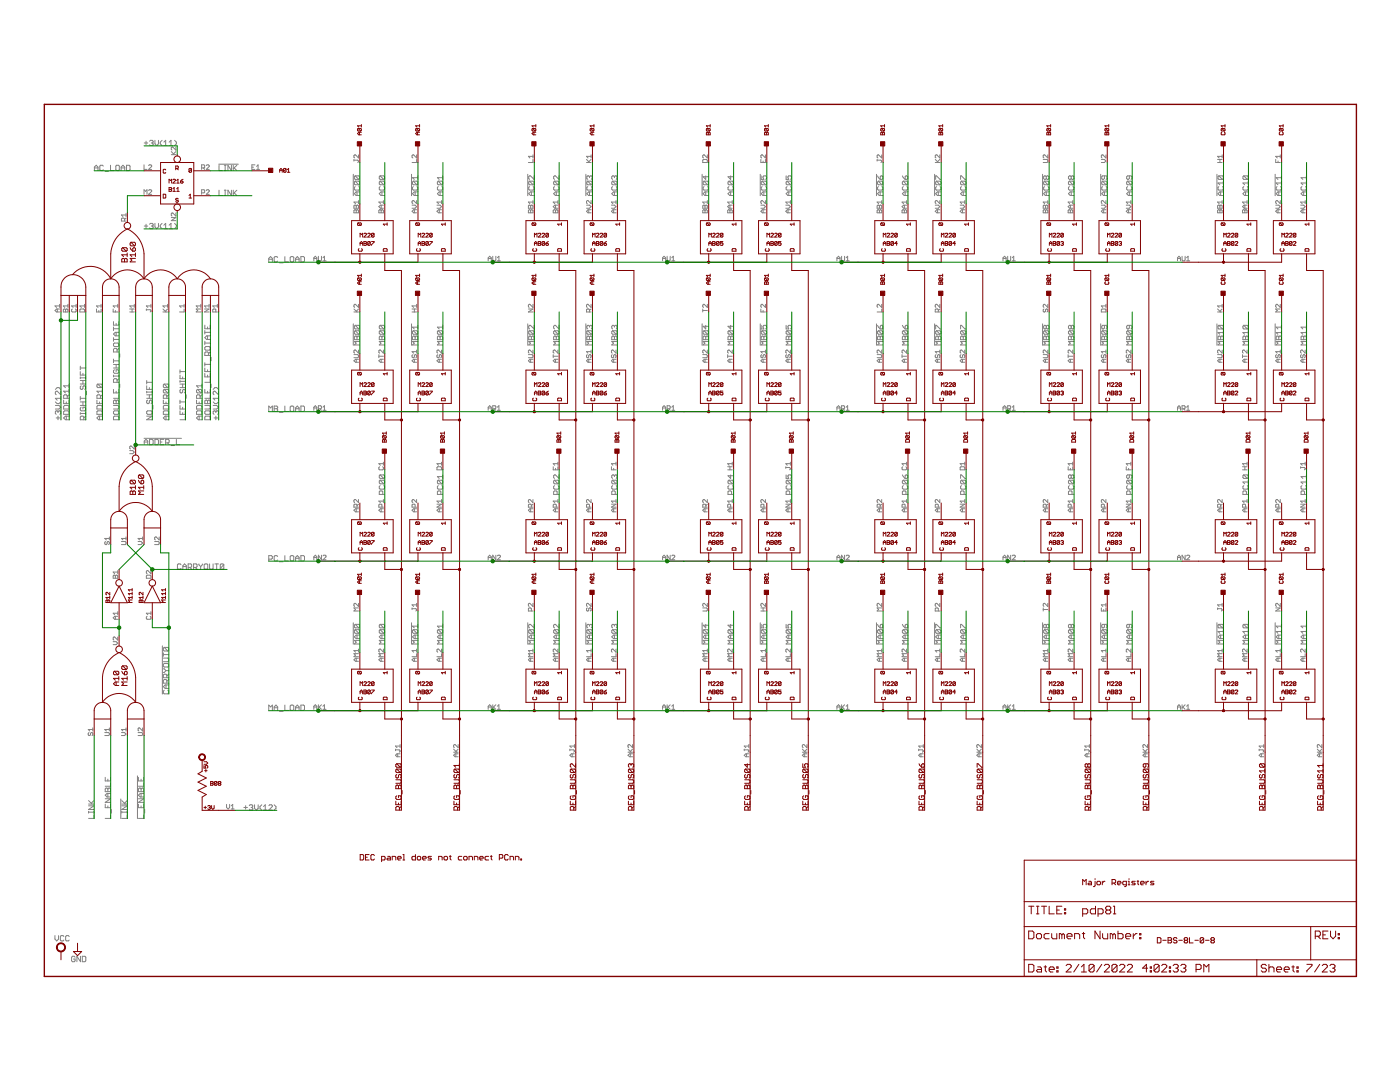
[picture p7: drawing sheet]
<svg xmlns="http://www.w3.org/2000/svg" width="279mm" height="216mm" viewBox="0 0 279 216" stroke-linecap="round" stroke-linejoin="round" font-family="sans-serif">
<g fill="none" stroke="#808080" stroke-width=".2">
<path d="M18.8 33.5h.8M18.8 34v-.7l.4-.3 .4 .3v.7M20.6 33.1l-.2-.1h-.3l-.2 .1v.8l.2 .1h.3l.2-.1M21 34.2h.7M22.1 33v1h.7M23.3 33h.3l.2 .1v.8l-.2 .1h-.3l-.2-.1v-.8zM24.2 33.5h.7M24.2 34v-.7l.3-.3 .4 .3v.7M25.3 33h.5l.2 .1v.8l-.2 .1h-.5zM28.7 32.9v.9h.6M28.7 38.8v-.9l.3 .3 .3-.3v.9M28.8 28.5h.7"/>
<path d="M29.1 28.2v.7M29.7 38l.1-.1 .5 .1v.2l-.6 .6h.6M29.7 33l.1-.1 .5 .1v.2l-.6 .6h.6M29.8 28.2l.2-.2h.4l.2 .2-.2 .3M30.2 28.5h.2M30.4 28.5l.2 .2-.2 .4h-.4l-.2-.2M30.9 28v.7l.4 .4 .3-.4v-.7M32.3 28l-.3 .4v.3l.3 .4M32.7 29.1h.7M32.7 28.4l.4-.4v1.1M33.8 29.1h.7M33.8 28.4l.3-.4v1.1"/>
<path d="M34.2 30.9h.9M34.2 30.2l.6 .7M34.8 28l.4 .4v.3l-.4 .4M35.1 29.3v.7l-.6-.7-.3 .2 .1 .5M35.1 30.2l-.5 .5M40.2 38.5h.5l.2-.5-.2-.1h-.5v.9M40.2 33.5h.5l.2-.5-.2-.1h-.5v.9M40.6 33.5l.3 .3M41.2 38l.1-.1 .5 .1v.2l-.6 .6h.6M41.2 33l.1-.1 .5 .1v.2l-.6 .6h.6M43.6 32.8h4M43.7 38v1h.7"/>
<path d="M43.7 33v1h.7M44.8 39h.3M44.8 33h.3M44.8 34h.3M44.8 38h.3M44.9 33v1M44.9 38v1M46.2 33v1l-.7-1v1M46.2 38v1l-.7-1v1M46.5 33v1M46.5 38v1M46.7 33.5l.6 .5"/>
<path d="M46.7 38.5l.6 .5M47.3 33l-.8 .7M47.3 38l-.8 .7M50.3 33.4h.3M50.9 32.9h-.6v.9h.6M51.2 33.8h.6M51.2 33.2l.3-.3v.9M70.5 34.8v4.3M70.6 31.8v.3M70.6 32h.8l.1 .1-.1 .3M70.9 37.2l-.2 .2v.4l.2 .1h.7l.2-.1v-.4l-.2-.2M70.9 35.1l-.2 .2v.3l.2 .2h.7"/>
<path d="M70.9 36.2l-.2 .1v.4l.2 .2h.7M70.9 35.1h.7l.2 .2v.3l-.2 .2M70.9 36.2h.7l.2 .1v.4l-.2 .2M70.9 36.2l.7 .7M70.9 35.1l.7 .7M71.2 38.3v.7M71.5 30.9v.6l-.5-.6-.4 .2 .2 .4M71.8 38.3h-.7l-.4 .4 .4 .3h.7M75.9 37.2l-.2 .2v.4l.2 .1h.7l.2-.1v-.4l-.2-.2M75.9 36.2l-.2 .1v.4l.2 .2h.7M75.9 36.2h.7l.2 .1v.4l-.2 .2M75.9 35.1l-.2 .2v.3l.2 .2h.7"/>
<path d="M75.9 35.1h.7l.2 .2v.3l-.2 .2M75.9 36.2l.7 .7M75.9 35.1l.7 .7M76.2 38.3v.7M76.8 38.3h-.8l-.3 .4 .3 .3h.8M82.1 34.8v4.3M82.5 36.2l-.2 .1v.4l.2 .2h.7M82.5 37.2l-.2 .2v.4l.2 .1h.7l.2-.1v-.4l-.2-.2M82.5 36.2h.7l.2 .1v.4l-.2 .2M82.5 36.2l.7 .7M82.8 38.3v.7M83.1 30.9v.6l-.6-.6-.3 .2v.3l.2 .1"/>
<path d="M83.1 31.8v.6h-.9M83.4 38.3h-.7l-.4 .4 .4 .3h.7M83.4 35.1v.7M83.4 35.5h-1.1l.4 .3M87.5 37.2l-.2 .2v.4l.2 .1h.7l.1-.1v-.4l-.1-.2M87.5 36.2l-.2 .1v.4l.2 .2h.7M87.5 36.2h.7l.1 .1v.4l-.1 .2M87.5 36.2l.7 .7M87.8 38.3v.7M88.3 38.3h-.6l-.4 .4 .4 .3h.6M88.3 35.5h-1l.4 .3M88.3 35.1v.7"/>
<path d="M105.3 34.8v4.3M105.7 37.2l-.2 .2v.4l.2 .1h.7l.2-.1v-.4l-.2-.2M105.7 36.2l-.2 .1v.4l.2 .2h.7M105.7 36.2h.7l.2 .1v.4l-.2 .2M105.7 36.2l.7 .7M106 38.3v.7M106.4 30.9v.6M106.4 31.8v.6h-.9M106.4 31.2h-.9l.2 .3M106.6 38.3h-.7l-.4 .4 .4 .3h.7M106.6 35.1v.7l-.7-.7-.4 .2v.3l.2 .2M110.7 37.2l-.2 .2v.4l.2 .1h.7l.1-.1v-.4l-.1-.2"/>
<path d="M110.7 36.2l-.2 .1v.4l.2 .2h.7M110.7 36.2h.7l.1 .1v.4l-.1 .2M110.7 36.2l.7 .7M111 38.3v.7M111.5 35.1v.7l-.7-.7-.3 .2v.3l.2 .2M111.5 38.3h-.7l-.3 .4 .3 .3h.7M116.9 34.8v4.3M117.1 32.4h.9M117.1 31.8l.5 .6M117.3 37.2l-.2 .2v.4l.2 .1h.7l.2-.1v-.4l-.2-.2M117.3 36.2l-.2 .1v.4l.2 .2h.7M117.3 36.2h.7l.2 .1v.4l-.2 .2"/>
<path d="M117.3 36.2l.7 .7M117.6 35.3v.2M117.6 38.3v.7M117.6 35.3l-.1-.2-.4 .2v.3l.2 .2M117.6 35.3l.2-.2 .4 .2v.3l-.2 .2M118 30.9v.6M118 31.2h-.9l.2 .3M118 31.8l-.5 .5M118.2 38.3h-.7l-.4 .4 .4 .3h.7M122.3 37.2l-.2 .2v.4l.2 .1h.7l.1-.1v-.4l-.1-.2M122.3 36.2l-.2 .1v.4l.2 .2h.7M122.3 36.2h.7l.1 .1v.4l-.1 .2"/>
<path d="M122.3 36.2l.7 .7M122.6 35.3l-.2-.2-.3 .2v.3l.2 .2M122.6 35.3l.2-.2 .3 .2v.3l-.1 .2M122.6 35.3v.2M122.6 38.3v.7M123.1 38.3h-.7l-.3 .4 .3 .3h.7M140.1 34.8v4.3M140.4 31.8h.6l.2 .2v.4h-.9v-.4zM140.5 37.2l-.2 .2v.4l.2 .1h.7l.2-.1v-.4l-.2-.2M140.5 36.2l-.2 .1v.4l.2 .2h.7M140.5 36.2h.7l.2 .1v.4l-.2 .2M140.5 36.2l.7 .7"/>
<path d="M140.8 35.1v.7l-.5-.5h1.1M140.8 38.3v.7M141.2 30.9v.6l-.7-.6-.2 .2 .1 .4M141.4 38.3h-.7l-.4 .4 .4 .3h.7M145.5 37.2l-.2 .2v.4l.2 .1h.7l.1-.1v-.4l-.1-.2M145.5 36.2l-.2 .1v.4l.2 .2h.7M145.5 36.2h.7l.1 .1v.4l-.1 .2M145.5 36.2l.7 .7M145.8 35.1v.7l-.5-.5h1M145.8 38.3v.7M146.3 38.3h-.7l-.3 .4 .3 .3h.7M151.7 34.8v4.3"/>
<path d="M151.8 31.8v.6h1v-.6M151.9 35.1v.7h.5l-.1-.3 .1-.4h.4l.2 .2v.3l-.2 .2M152.1 37.2l-.2 .2v.4l.2 .1h.7l.2-.1v-.4l-.2-.2M152.1 36.2l-.2 .1v.4l.2 .2h.7M152.1 36.2h.7l.2 .1v.4l-.2 .2M152.1 36.2l.7 .7M152.3 32.1v.3M152.4 38.3v.7M152.8 30.9v.6l-.7-.6-.3 .2 .2 .4M153 38.3h-.7l-.4 .4 .4 .3h.7M156.9 35.1v.7h.5l-.2-.3 .2-.4h.4l.1 .2v.3l-.1 .2M157.1 37.2l-.2 .2v.4l.2 .1h.7l.1-.1v-.4l-.1-.2"/>
<path d="M157.1 36.2l-.2 .1v.4l.2 .2h.7M157.1 36.2h.7l.1 .1v.4l-.1 .2M157.1 36.2l.7 .7M157.4 38.3v.7M157.9 38.3h-.7l-.3 .4 .3 .3h.7M174.9 34.8v4.3M175 31.8v.3M175 32h.8l.2 .1-.2 .3M175.1 35.1l.6 .7M175.3 36.2l-.2 .1v.4l.2 .2h.7M175.3 37.2l-.2 .2v.4l.2 .1h.7l.2-.1v-.4l-.2-.2M175.3 36.2h.7l.2 .1v.4l-.2 .2"/>
<path d="M175.3 36.2l.7 .7M175.7 35.3l.3-.2 .2 .2v.3l-.2 .2h-.3zM175.7 38.3v.7M176 30.9v.6l-.7-.6-.3 .2 .2 .4M176.2 38.3h-.7l-.4 .4 .4 .3h.7M180.1 35.1l.5 .7M180.3 37.2l-.2 .2v.4l.2 .1h.7l.2-.1v-.4l-.2-.2M180.3 36.2l-.2 .1v.4l.2 .2h.7M180.3 36.2h.7l.2 .1v.4l-.2 .2M180.3 36.2l.7 .7M180.6 35.3l.4-.2 .2 .2v.3l-.2 .2h-.4zM180.6 38.3v.7"/>
<path d="M181.2 38.3h-.8l-.3 .4 .3 .3h.8M186.5 34.8v4.3M186.6 32.4h1M186.6 31.8l.7 .6M186.7 35.8v-.7h.2l.7 .7h.2M186.9 37.2l-.2 .2v.4l.2 .1h.7l.2-.1v-.4l-.2-.2M186.9 36.2l-.2 .1v.4l.2 .2h.7M186.9 36.2h.7l.2 .1v.4l-.2 .2M186.9 36.2l.7 .7M187.3 38.3v.7M187.6 30.9v.6l-.6-.6-.4 .2 .2 .4M187.6 31.8l-.5 .5"/>
<path d="M187.8 38.3h-.7l-.4 .4 .4 .3h.7M191.7 35.8v-.7h.2l.7 .7h.2M191.9 37.2l-.2 .2v.4l.2 .1h.7l.2-.1v-.4l-.2-.2M191.9 36.2l-.2 .1v.4l.2 .2h.7M191.9 36.2h.7l.2 .1v.4l-.2 .2M191.9 36.2l.7 .7M192.2 38.3v.7M192.8 38.3h-.8l-.3 .4 .3 .3h.8M208.1 34.8v4.3M208.2 31.8h.8l.1 .2-.1 .4h-.8M208.4 37.2l-.1 .2v.4l.1 .1h.7l.2-.1v-.4l-.2-.2M208.4 36.2l-.1 .1v.4l.1 .2h.7"/>
<path d="M208.4 36.2h.7l.2 .1v.4l-.2 .2M208.4 36.2l.7 .7M208.8 35.3v.3M208.8 38.3v.7M208.8 35.3l-.2-.2-.3 .2v.3l.1 .2 .4-.2M208.8 35.3l.2-.2 .3 .2v.3l-.2 .2-.3-.2M209.1 30.9v.6l-.6-.6-.3 .2 .1 .4M209.3 38.3h-.7l-.3 .4 .3 .3h.7M213.4 37.2l-.2 .2v.4l.2 .1h.7l.2-.1v-.4l-.2-.2M213.4 36.2l-.2 .1v.4l.2 .2h.7M213.4 36.2h.7l.2 .1v.4l-.2 .2M213.4 36.2l.7 .7"/>
<path d="M213.8 35.3v.3M213.8 38.3v.7M213.8 35.3l-.2-.2-.4 .2v.3l.2 .2 .4-.2M213.8 35.3l.2-.2 .3 .2v.3l-.2 .2-.3-.2M214.3 38.3h-.7l-.4 .4 .4 .3h.7M219.7 34.8v4.3M219.8 31.8h.6l.3 .3-.3 .3h-.6M220 37.2l-.1 .2v.4l.1 .1h.7l.2-.1v-.4l-.2-.2M220 36.2l-.1 .1v.4l.1 .2h.7M220 36.2h.7l.2 .1v.4l-.2 .2M220 36.2l.7 .7M220.4 35.1v.5l-.2 .2-.3-.2v-.3l.1-.2h.7l.2 .2v.3l-.2 .2"/>
<path d="M220.4 38.3v.7M220.7 30.9v.6l-.6-.6-.3 .2 .1 .4M220.9 38.3h-.7l-.3 .4 .3 .3h.7M225 37.2l-.1 .2v.4l.1 .1h.7l.2-.1v-.4l-.2-.2M225 36.2l-.1 .1v.4l.1 .2h.7M225 36.2h.7l.2 .1v.4l-.2 .2M225 36.2l.7 .7M225.4 35.1v.5l-.2 .2-.3-.2v-.3l.1-.2h.7l.2 .2v.3l-.2 .2M225.4 38.3v.7M225.9 38.3h-.7l-.3 .4 .3 .3h.7M242.9 34.8v4.3M243 32.4h.9"/>
<path d="M243 31.8h.9M243.2 37.2l-.1 .2v.4l.1 .1h.8l.1-.1v-.4l-.1-.2M243.2 35.1l-.1 .2v.3l.1 .2h.8M243.2 35.1h.8l.1 .2v.3l-.1 .2M243.2 35.1l.8 .7M243.5 31.8v.6M243.6 38.3v.7M243.9 30.9v.6M243.9 31.2h-.9l.3 .3M244.1 38.3h-.7l-.3 .4 .3 .3h.7M244.1 36.2v.7M244.1 36.5h-1l.3 .4"/>
<path d="M248.2 37.2l-.1 .2v.4l.1 .1h.7l.2-.1v-.4l-.2-.2M248.2 35.1l-.1 .2v.3l.1 .2h.7M248.2 35.1h.7l.2 .2v.3l-.2 .2M248.2 35.1l.7 .7M248.6 38.3v.7M249.1 38.3h-.7l-.3 .4 .3 .3h.7M249.1 36.5h-1l.3 .4M249.1 36.2v.7M254.5 34.8v4.3M254.6 31.8v.6h.9M254.8 37.2l-.1 .2v.4l.1 .1h.8l.1-.1v-.4l-.1-.2M255.1 32.1v.3"/>
<path d="M255.2 38.3v.7M255.5 30.9v.6M255.5 31.2h-.9l.3 .3M255.7 38.3h-.7l-.3 .4 .3 .3h.7M255.7 35.5h-1l.3 .3M255.7 36.5h-1l.3 .4M255.7 35.1v.7M255.7 36.2v.7M259.8 37.2l-.1 .2v.4l.1 .1h.7l.2-.1v-.4l-.2-.2M260.2 38.3v.7M260.7 38.3h-.7l-.3 .4 .3 .3h.7M260.7 35.5h-1l.3 .3"/>
<path d="M260.7 36.5h-1l.3 .4M260.7 35.1v.7M260.7 36.2v.7M24.8 44.1v-.4l-.1-.2-.5 .2v.4h.9M25.1 42.6v.6M25.1 43.5l-.3 .3M25.1 42.9h-.9l.3 .3M28.8 45.1h.7M29.1 44.7v.8M29.8 44.7l.2-.1h.4l.2 .1-.2 .4M30.2 45.1h.2M30.4 45.1l.2 .2-.2 .3h-.4l-.2-.1"/>
<path d="M30.9 44.6v.7l.4 .3 .3-.3v-.7M32.3 44.6l-.3 .3v.4l.3 .3M32.7 44.9l.4-.3v1M32.7 45.6h.7M33.8 44.9l.3-.3v1M33.8 45.6h.7M34.2 43.4h.9l-.9 .6h.9M34.8 44.6l.4 .3v.4l-.4 .3M35.1 42.5v.6l-.6-.6-.3 .2 .1 .4M53.6 52.3v-.7l.4-.4 .4 .4v.7M53.6 51.7h.8M55.4 51.4l-.2-.2h-.3l-.2 .2v.7l.2 .2h.3l.2-.2"/>
<path d="M55.8 52.5h.7M56.9 51.2v1.1h.7M57.9 51.4l.2-.2h.3l.2 .2v.7l-.2 .2h-.3l-.2-.2zM59 52.3v-.7l.3-.4 .4 .4v.7M59 51.7h.7M60 51.2h.6l.2 .2v.7l-.2 .2h-.6zM62.6 52v-.6l.3-.3 .3 .3v.6M62.6 51.6h.6M63.5 51.1v.8l.2 .1h.3l.2-.1v-.8M64.5 52h.6M64.5 51.4l.2-.3v.9M70.6 41.1l.2-.2 .3 .2 .3-.2 .1 .2v.5h-.9z"/>
<path d="M70.8 41.8l.3 .2 .3-.2 .1 .2v.5h-.9v-.5zM71.1 41.1v.5M71.1 42v.5M71.5 40.3h-.9l.4 .3M71.5 40v.6M75.8 41.8l.3 .2 .3-.2 .1 .2v.5h-.9v-.5zM76.1 40.9v.7M76.1 42v.5M76.5 40v.6M76.5 40.9h-.6l-.3 .3 .3 .4h.6M76.5 40.3h-.9l.3 .3M82.2 40.9h.6l.3 .3-.3 .4h-.6"/>
<path d="M82.7 41.8v.7M83.1 41.8h-.6l-.3 .4 .3 .3h.6M83.1 40v.6l-.6-.6-.3 .2v.3l.2 .1M87.2 40.9h.6l.3 .3-.3 .4h-.6M87.7 41.8v.7M88.1 41.8h-.6l-.3 .4 .3 .3h.6M88.1 40.3h-.9l.3 .3M88.1 40v.6M97.4 51.6h.6M97.4 52v-.6l.3-.3 .3 .3v.6M98.3 51.1v.8l.2 .1h.3l.2-.1v-.8M99.3 52h.6"/>
<path d="M99.3 51.4l.3-.3v.9M105.5 41.1l.1-.2 .3 .2 .3-.2 .2 .2v.5h-.9zM105.6 41.8l.3 .2 .3-.2 .2 .2v.5h-.9v-.5zM105.9 41.1v.5M105.9 42v.5M106.4 40.3h-.9l.2 .3M106.4 40v.6M110.4 42l.2-.2 .3 .2 .3-.2 .1 .2v.5h-.9zM110.9 40.9v.7M110.9 42v.5M111.3 40.9h-.6l-.3 .3 .3 .4h.6M111.3 40.3h-.9l.3 .3"/>
<path d="M111.3 40v.6M117.1 40.9h.5l.4 .3-.4 .4h-.5M117.5 41.8v.7M118 41.8h-.7l-.2 .4 .2 .3h.7M118 40v.6l-.7-.6-.2 .2 .1 .4M122 40.9h.6l.3 .3-.3 .4h-.6M122.5 41.8v.7M122.9 41.8h-.6l-.3 .4 .3 .3h.6M122.9 40.3h-.9l.3 .3M122.9 40v.6M132.2 51.6h.6M132.2 52v-.6l.3-.3 .3 .3v.6"/>
<path d="M133.1 51.1v.8l.2 .1h.3l.2-.1v-.8M134.1 52h.6M134.1 51.4l.3-.3v.9M140.3 41.1l.1-.2 .3 .2 .3-.2 .2 .2v.5h-.9zM140.4 41.8l.3 .2 .3-.2 .2 .2v.5h-.9v-.5zM140.7 41.1v.5M140.7 42v.5M141.2 40.3h-.9l.2 .3M141.2 40v.6M145.4 41.8l.3 .2 .3-.2 .1 .2v.5h-.9v-.5zM145.7 40.9v.7M145.7 42v.5"/>
<path d="M146.1 40.9h-.6l-.3 .3 .3 .4h.6M146.1 40.3h-.9l.3 .3M146.1 40v.6M151.8 40.9h.7l.3 .3-.3 .4h-.7M152.3 41.8v.7M152.8 41.8h-.7l-.3 .4 .3 .3h.7M152.8 40v.6l-.7-.6-.3 .2 .2 .4M156.8 40.9h.6l.3 .3-.3 .4h-.6M157.3 41.8v.7M157.7 41.8h-.6l-.3 .4 .3 .3h.6M157.7 40.3h-.9l.3 .3M157.7 40v.6"/>
<path d="M167 51.6h.6M167 52v-.6l.3-.3 .3 .3v.6M168 51.1v.8l.1 .1h.3l.2-.1v-.8M168.9 52h.6M168.9 51.4l.3-.3v.9M175 41.1l.2-.2 .3 .2 .3-.2 .2 .2v.5h-1zM175.2 41.8l.3 .2 .3-.2 .2 .2v.5h-1v-.5zM175.5 41.1v.5M175.5 42v.5M176 40.3h-1l.3 .3M176 40v.6M180.2 41.8l.3 .2 .3-.2 .1 .2v.5h-.9v-.5z"/>
<path d="M180.5 40.9v.7M180.5 42v.5M180.9 40.9h-.6l-.3 .3 .3 .4h.6M180.9 40.3h-.9l.3 .3M180.9 40v.6M186.6 40.9h.7l.3 .3-.3 .4h-.7M187.1 41.8v.7M187.6 41.8h-.6l-.4 .4 .4 .3h.6M187.6 40v.6l-.6-.6-.4 .2 .2 .4M191.6 40.9h.6l.3 .3-.3 .4h-.6M192.1 41.8v.7M192.5 41.8h-.6l-.3 .4 .3 .3h.6"/>
<path d="M192.5 40.3h-.9l.3 .3M192.5 40v.6M200.2 51.6h.6M200.2 52v-.6l.3-.3 .3 .3v.6M201.1 51.1v.8l.2 .1h.2l.2-.1v-.8M202 52h.6M202 51.4l.3-.3v.9M208.2 41.1l.1-.2 .4 .2 .3-.2 .1 .2v.5h-.9zM208.3 41.8l.4 .2 .3-.2 .1 .2v.5h-.9v-.5zM208.7 41.1v.5M208.7 42v.5M209.1 40.3h-.9l.3 .3"/>
<path d="M209.1 40v.6M213.3 41.8l.3 .2 .3-.2 .2 .2v.5h-.9v-.5zM213.6 40.9v.7M213.6 42v.5M214.1 40.9h-.6l-.3 .3 .3 .4h.6M214.1 40.3h-.9l.3 .3M214.1 40v.6M219.8 40.9h.6l.3 .3-.3 .4h-.6M220.3 41.8v.7M220.7 41.8h-.6l-.3 .4 .3 .3h.6M220.7 40v.6l-.6-.6-.3 .2 .1 .4M224.8 40.9h.6l.3 .3-.3 .4h-.6"/>
<path d="M225.2 41.8v.7M225.7 41.8h-.6l-.3 .4 .3 .3h.6M225.7 40.3h-.9l.3 .3M225.7 40v.6M235 51.6h.6M235 52v-.6l.3-.3 .3 .3v.6M235.9 51.1v.8l.2 .1h.2l.2-.1v-.8M236.8 52h.6M236.8 51.4l.3-.3v.9M243 41.1l.1-.2 .4 .2 .3-.2 .1 .2v.5h-.9zM243.1 41.8l.4 .2 .3-.2 .1 .2v.5h-.9v-.5zM243.5 41.1v.5"/>
<path d="M243.5 42v.5M243.9 40.3h-.9l.3 .3M243.9 40v.6M248.1 41.8l.3 .2 .3-.2 .2 .2v.5h-.9v-.5zM248.4 40.9v.7M248.4 42v.5M248.9 40.9h-.6l-.3 .3 .3 .4h.6M248.9 40.3h-.9l.3 .3M248.9 40v.6M254.6 40.9h.6l.3 .3-.3 .4h-.6M255.1 41.8v.7M255.5 41.8h-.6l-.3 .4 .3 .3h.6"/>
<path d="M255.5 40v.6l-.6-.6-.3 .2v.3l.2 .1M259.6 40.9h.6l.3 .3-.3 .4h-.6M260 41.8v.7M260.5 41.8h-.6l-.3 .4 .3 .3h.6M260.5 40.3h-.9l.3 .3M260.5 40v.6M11 77.7l.4-.4h.4l.3 .4M11.4 61.7v.6M11.9 61.7h-.6l-.3 .3 .3 .3h.6M11.9 61h-.9l.3 .3M11.9 60.7v.6M12.1 79.5h-1.1l.4 .3"/>
<path d="M12.1 78.1v.7l-.7-.7-.4 .1v.4l.2 .2M12.1 79.1v.7M12.6 61.8l.2-.1 .3 .1 .3-.1 .1 .1v.5h-.9zM12.7 79.8v.7h1.1v-.7M13.1 61.8v.5M13.4 79.5v-.5l-.2-.2h-.3l-.2 .2v.5h1.1M13.5 61h-.9l.3 .3M13.5 60.7v.6M13.8 78.1h-1.1l.4 .3M13.8 76.6v.7M13.8 77.7v.7M13.8 78.8l-.4 .3"/>
<path d="M13.8 77h-1.1l.4 .3M14.4 61.7l-.1 .1 .1 .5h.6l.2-.2-.2-.4M15.2 61h-.9l.3 .3M15.2 60.7v.6M15.9 61.8l.2-.1h.6l.2 .1v.5h-1zM16 79.5h1.1M16 73.4h1.1M16 76.6h1.1M16 73.1v.7M16 74.1v.7h1.1M16 75.2v.4M16 79.1v.7"/>
<path d="M16 75.9h1.1M16 75.4h1.1M16.2 77l-.2 .2v.3l.2 .2 .4-.2v-.3l.1-.2 .4 .2v.3l-.2 .2M16.6 74.5v.3M16.6 75.9v.7M16.9 61h-1l.4 .3M16.9 60.7v.6M17.1 75.2v.4M17.3 78.1v.7M19.3 61.7v.6h.9v-.6M19.3 79.8v.7h1.1v-.7M19.5 76.6l-.2 .2v.4l.2 .1h.7"/>
<path d="M19.5 76.6h.7l.2 .2v.4l-.2 .1M19.5 76.6l.7 .7M19.7 62v.3M20 79.5v-.5l-.1-.2h-.4l-.2 .2v.5h1.1M20.2 61h-.9l.3 .3M20.2 60.7v.6M20.4 78.1h-1.1l.4 .3M20.4 77.7v.7M20.4 78.8l-.4 .3M22.6 61.7v.6h.9M22.6 67.7h1.1M22.6 64.2v.7h1.1v-.7"/>
<path d="M22.6 68.6l.2-.1h.7l.2 .1v.4l-.2 .2h-.7l-.2-.2zM22.6 77.7v.7h1.1v-.7M22.6 65.2v.8M22.6 67.4v.7M22.6 71.6v.8M22.6 74.8v.4M22.6 75h1.1M22.6 73.4h1.1M22.6 72.7h1.1M22.6 72h1.1M22.6 65.6h1.1M22.8 73.8l-.2 .2v.3l.2 .2h.7l.2-.2v-.3l-.2-.2h-.3v.3"/>
<path d="M23 62v.3M23.2 64.5v.4M23.2 66.3v.7M23.2 72.7v.7M23.2 78.1v.3M23.4 70.2v-.5l-.2-.2h-.4l-.2 .2v.5h1.1M23.4 76.3v-.6l-.2-.1h-.4l-.2 .1v.6h1.1M23.5 61h-.9l.3 .3M23.5 60.7v.6M23.7 78.8v.7h-1.1M23.7 74.8v.4M23.7 75.6l-.3 .3"/>
<path d="M23.7 69.5l-.3 .4M23.7 66.3h-.7l-.4 .4 .4 .3h.7M23.9 70.6v.7M23.9 76.6v.7M25.9 62.3h.9M25.9 61.7h.9M26.4 61.7v.6M26.8 60.7v.6M26.8 61h-.9l.3 .3M29.2 61.8h.8l.1 .2-.1 .3M29.2 61.7v.3M29.3 79.5h1.1"/>
<path d="M29.3 78.8h1.1M29.3 76.3h1.1M29.3 75.9v.7M29.3 77v.7h1.1M29.3 78.1v.3M29.3 78.2h1.1M29.5 79.8l-.2 .2v.4l.3 .1 .2-.1v-.4l.4-.2 .2 .2v.4l-.2 .1M29.8 77.3v.4M29.8 78.8v.7M30.1 61h-.9l.3 .3M30.1 60.7v.6M30.4 78.1v.3"/>
<path d="M32.5 62.3h.9M32.5 61.7l.6 .6M32.6 79.8v.7h1.1v-.7M32.8 76.6l-.2 .2v.4l.2 .1h.7M32.8 77.7l-.2 .2v.3l.2 .2h.7M32.8 77.7h.7l.2 .2v.3l-.2 .2M32.8 76.6h.7l.2 .2v.4l-.2 .1M32.8 77.7l.7 .7M32.8 76.6l.7 .7M33.3 79.5v-.5l-.2-.2h-.3l-.2 .2v.5h1.1M33.4 61h-.9l.3 .3M33.4 61.7l-.4 .4"/>
<path d="M33.4 60.7v.6M33.7 78.8l-.4 .3M35.9 77.3h1.1M35.9 74.8v.8h1.1M35.9 73.8v.7M35.9 75.9v.4M35.9 79.8v.7M35.9 76.6h1.1M35.9 76.1h1.1M35.9 74.1h1.1M36.1 77.7l-.2 .2v.3l.2 .2 .3-.2v-.3l.2-.2 .4 .2v.3l-.2 .2M36.4 75.2v.4"/>
<path d="M36.4 76.6v.7M36.7 61.7v.6h-.9M36.7 61h-.9l.3 .3M36.7 60.7v.6M37 75.9v.4M37.1 78.8v.7M39.2 79.8v.7h1.1v-.7M39.4 77.7l.7 .7M39.4 77.7l-.2 .2v.3l.2 .2h.7M39.4 77.7h.7l.2 .2v.3l-.2 .2M39.9 79.5v-.5l-.1-.2h-.4l-.2 .2v.5h1.1M40.1 61.7h-.9l.3 .3-.3 .3h.9"/>
<path d="M40.1 61h-.9l.3 .3M40.1 60.7v.6M40.3 77h-1.1l.4 .3M40.3 76.6v.7M40.3 78.8l-.4 .3M40.8 61.7h.9l-.9 .6h.9M40.9 64.9v.7h1.1v-.7M40.9 66v.7M40.9 68.1v.7M40.9 72.4v.7M40.9 73.4v.7h1.1M40.9 74.5v.7h1.1v-.7"/>
<path d="M40.9 77.7v.7h1.1v-.7M40.9 68.5h1.1M40.9 66.3h1.1M40.9 72.7h1.1M41.1 69.2h.7l.2 .1v.4l-.2 .2h-.7l-.2-.2v-.4zM41.4 65.2v.4M41.4 67v.7M41.4 73.8v.3M41.4 74.8v.4M41.4 78.1v.3M41.6 70.9v-.5l-.2-.2h-.3l-.2 .2v.5h1.1M41.7 61h-.9l.3 .3"/>
<path d="M41.7 60.7v.6M42 70.2l-.4 .4M42 67h-.8l-.3 .4 .3 .3h.8M42 78.8v.7h-1.1M42 75.6v.7h-1.1M42.1 71.3v.7M42.1 76.6v.7M42.5 77.7l.4-.4h.3l.4 .4M43.1 62.3v-.5l-.2-.1-.4 .1v.5h.9M43.4 61h-.9l.3 .3M43.4 60.7v.6M43.6 78.1v.7l-.7-.7-.4 .1v.4l.2 .2"/>
<path d="M43.6 79.1v.7M43.6 79.5h-1.1l.4 .3M70.5 64.6v4.3M70.6 62.3h.9M70.6 70.8h.8l.1 .1-.1 .5h-.8M70.6 61.7l.6 .6M70.9 64.9l.7 .7M70.9 64.9l-.2 .2v.3l.2 .2h.7M70.9 66l-.2 .2v.3l.2 .2h.7M70.9 67.1l.3 .1 .4-.1 .2 .1v.6h-1.1v-.6zM70.9 64.9h.7l.2 .2v.3l-.2 .2M70.9 66h.7l.2 .2v.3l-.2 .2"/>
<path d="M70.9 66l.7 .7M71.1 71.7v.6M71.2 67.2v.6M71.5 60.7v.6l-.5-.6-.4 .2 .2 .4M71.5 69.8v.7l-.5-.7h-.2l-.2 .2 .2 .5M71.5 71.7h-.5l-.4 .3 .4 .3h.5M71.5 61.7l-.4 .4M71.8 68.1h-1.1l.4 .4-.4 .3h1.1M75.6 70.8v.6M75.6 71.1h.9M75.9 64.9l-.2 .2v.3l.2 .2h.7M75.9 66l-.2 .2v.3l.2 .2h.7"/>
<path d="M75.9 67.1l.3 .1 .4-.1 .2 .1v.6h-1.1v-.6zM75.9 64.9h.7l.2 .2v.3l-.2 .2M75.9 66h.7l.2 .2v.3l-.2 .2M75.9 66l.7 .7M75.9 64.9l.7 .7M76.1 71.7v.6M76.2 67.2v.6M76.5 69.8v.7l-.6-.7-.3 .2 .2 .5M76.5 71.7h-.6l-.3 .3 .3 .3h.6M76.8 68.1h-1.1l.3 .4-.3 .3h1.1M82.1 64.6v4.3M82.2 62.3h.9"/>
<path d="M82.2 61.7h.9M82.4 70.8l-.2 .1v.3l.3 .2 .2-.5 .3-.1 .1 .1-.1 .5M82.5 66l-.2 .2v.3l.2 .2h.7M82.5 67.1l.3 .1 .4-.1 .2 .1v.6h-1.1v-.6zM82.5 66h.7l.2 .2v.3l-.2 .2M82.5 66l.7 .7M82.7 61.7v.6M82.7 71.7v.6M82.8 67.2v.6M83.1 61h-.9l.3 .3M83.1 60.7v.6M83.1 69.8v.7"/>
<path d="M83.1 71.7h-.6l-.3 .3 .3 .3h.6M83.1 70.2h-.9l.3 .3M83.4 64.9v.7M83.4 68.1h-1.1l.4 .4-.4 .3h1.1M83.4 65.3h-1.1l.4 .3M87.4 70.8l-.2 .4 .3 .2 .2-.5 .3-.1 .1 .1-.1 .5M87.5 66l-.2 .2v.3l.2 .2h.7M87.5 67.1l.3 .1 .4-.1 .1 .1v.6h-1v-.6zM87.5 66h.7l.1 .2v.3l-.1 .2M87.5 66l.7 .7M87.7 71.7v.6M87.8 67.2v.6"/>
<path d="M88.1 69.8v.7l-.6-.7-.3 .2 .2 .5M88.1 71.7h-.6l-.3 .3 .3 .3h.6M88.3 64.9v.7M88.3 68.1h-1l.4 .4-.4 .3h1M88.3 65.3h-1l.4 .3M105.3 64.6v4.3M105.5 61.7h.9l-.9 .6h.9M105.5 70.8h.7l.2 .1v.3l-.2 .2h-.7M105.7 66l-.2 .2v.3l.2 .2h.7M105.7 67.1l.3 .1 .4-.1 .2 .1v.6h-1.1v-.6zM105.7 66h.7l.2 .2v.3l-.2 .2M105.7 66l.7 .7"/>
<path d="M105.9 71.7v.6M106 67.2v.6M106.4 71.7h-.7l-.2 .3 .2 .3h.7M106.4 69.8v.7l-.7-.7-.2 .2 .1 .5M106.4 60.7v.6l-.8-.6-.1 .2 .1 .4M106.6 64.9v.7l-.7-.7-.4 .2v.3l.2 .2M106.6 68.1h-1.1l.4 .4-.4 .3h1.1M110.4 71.1h.9M110.4 70.8v.6M110.7 66l-.2 .2v.3l.2 .2h.7M110.7 67.1l.3 .1 .4-.1 .1 .1v.6h-1v-.6zM110.7 66h.7l.1 .2v.3l-.1 .2"/>
<path d="M110.7 66l.7 .7M110.9 71.7v.6M111 67.2v.6M111.3 71.7h-.6l-.3 .3 .3 .3h.6M111.3 69.8v.7l-.7-.7-.2 .2v.3l.2 .2M111.5 64.9v.7l-.7-.7-.3 .2v.3l.2 .2M111.5 68.1h-1l.3 .4-.3 .3h1M116.9 64.6v4.3M117.1 67.2l.2-.1 .3 .1 .4-.1 .2 .1v.6h-1.1zM117.2 70.8l-.1 .4 .2 .2 .2-.5 .3-.1 .2 .1-.2 .5M117.3 66h.7l.2 .2v.3l-.2 .2M117.3 66l-.2 .2v.3l.2 .2h.7"/>
<path d="M117.3 66l.7 .7M117.5 71.7v.6M117.6 62.3v-.5l-.1-.1-.4 .1v.5h.9M117.6 65.1l-.1-.2-.4 .2v.3l.2 .2M117.6 65.1v.2M117.6 67.2v.6M117.6 65.1l.2-.2 .4 .2v.3l-.2 .2M118 71.7h-.7l-.2 .3 .2 .3h.7M118 70.2h-.9l.2 .3M118 60.7v.6l-.8-.6-.1 .2 .1 .4M118 69.8v.7M118 61.7l-.4 .3"/>
<path d="M118.2 68.1h-1.1l.4 .4-.4 .3h1.1M122.2 70.8l-.2 .1 .2 .5 .3-.2 .1-.4 .3 .1v.3l-.1 .2M122.3 66l-.2 .2v.3l.2 .2h.7M122.3 67.1l.3 .1 .4-.1 .1 .1v.6h-1v-.6zM122.3 66h.7l.1 .2v.3l-.1 .2M122.3 66l.7 .7M122.5 71.7v.6M122.6 65.1v.2M122.6 67.2v.6M122.6 65.1l-.2-.2-.3 .2v.3l.2 .2M122.6 65.1l.2-.2 .3 .2v.3l-.1 .2M122.9 71.7h-.6l-.3 .3 .3 .3h.6"/>
<path d="M122.9 69.8v.7l-.7-.7-.2 .2 .2 .5M123.1 68.1h-1l.3 .4-.3 .3h1M140.1 64.6v4.3M140.3 70.8h.7l.2 .1-.2 .5h-.7M140.3 61.7v.6M140.3 62h.9M140.3 67.2l.2-.1 .3 .1 .4-.1 .2 .1v.6h-1.1zM140.5 66l-.2 .2v.3l.2 .2h.7M140.5 66h.7l.2 .2v.3l-.2 .2M140.5 66l.7 .7M140.7 71.7v.6M140.8 64.9v.7l-.5-.5h1.1"/>
<path d="M140.8 67.2v.6M141.2 71.7h-.7l-.2 .3 .2 .3h.7M141.2 69.8v.7l-.7-.7-.2 .2 .1 .5M141.2 60.7v.6l-.8-.6-.1 .2 .1 .4M141.4 68.1h-1.1l.4 .4-.4 .3h1.1M145.2 71.1h.9M145.2 70.8v.6M145.3 67.2l.2-.1 .3 .1 .4-.1 .1 .1v.6h-1zM145.5 66l-.2 .2v.3l.2 .2h.7M145.5 66h.7l.1 .2v.3l-.1 .2M145.5 66l.7 .7M145.7 71.7v.6"/>
<path d="M145.8 64.9v.7l-.5-.5h1M145.8 67.2v.6M146.1 71.7h-.6l-.3 .3 .3 .3h.6M146.1 69.8v.7l-.6-.7-.3 .2 .2 .5M146.3 68.1h-1l.3 .4-.3 .3h1M151.7 64.6v4.3M151.8 61.7v.6h1M151.9 64.9v.7h.5l-.1-.3 .1-.4h.4l.2 .2v.3l-.2 .2M151.9 67.2l.2-.1 .3 .1 .4-.1 .2 .1v.6h-1.1zM152 70.8l-.2 .4 .3 .2 .2-.5 .3-.1 .2 .1-.2 .5M152.1 66l-.2 .2v.3l.2 .2h.7M152.1 66h.7l.2 .2v.3l-.2 .2"/>
<path d="M152.1 66l.7 .7M152.3 62v.3M152.3 71.7v.6M152.4 67.2v.6M152.8 71.7h-.7l-.3 .3 .3 .3h.7M152.8 70.2h-1l.3 .3M152.8 60.7v.6l-.8-.6-.2 .2 .2 .4M152.8 69.8v.7M153 68.1h-1.1l.4 .4-.4 .3h1.1M156.9 64.9v.7h.5l-.2-.5 .2-.2h.4l.1 .2v.3l-.1 .2M156.9 67.2l.2-.1 .3 .1 .4-.1 .1 .1v.6h-1zM157 70.8l-.2 .4 .3 .2 .2-.5 .3-.1 .1 .1-.1 .5"/>
<path d="M157.1 66l-.2 .2v.3l.2 .2h.7M157.1 66h.7l.1 .2v.3l-.1 .2M157.1 66l.7 .7M157.3 71.7v.6M157.4 67.2v.6M157.7 71.7h-.6l-.3 .3 .3 .3h.6M157.7 69.8v.7l-.6-.7-.3 .2 .2 .5M157.9 68.1h-1l.3 .4-.3 .3h1M174.9 64.6v4.3M175 70.8h.8l.2 .1-.2 .5h-.8M175.1 64.9l.6 .7M175.3 66l.7 .7"/>
<path d="M175.3 66l-.2 .2v.3l.2 .2h.7M175.3 67.1l.4 .1 .3-.1 .2 .1v.6h-1.1v-.6zM175.3 66h.7l.2 .2v.3l-.2 .2M175.5 71.7v.6M175.7 67.2v.6M175.8 64.9l.4 .2v.3l-.2 .2h-.3v-.5zM176 61.7v.6h-1M176 71.7h-.7l-.3 .3 .3 .3h.7M176 69.8v.7l-.7-.7-.3 .2 .2 .5M176 60.7v.6l-.8-.6-.2 .2 .2 .4M176.2 68.1h-1.1l.4 .4-.4 .3h1.1M180 71.1h.9"/>
<path d="M180 70.8v.6M180.1 67.2l.2-.1 .3 .1 .4-.1 .2 .1v.6h-1.1zM180.1 64.9l.5 .7M180.3 66l-.2 .2v.3l.2 .2h.7M180.3 66h.7l.2 .2v.3l-.2 .2M180.3 66l.7 .7M180.5 71.7v.6M180.6 67.2v.6M180.8 64.9l.4 .2v.3l-.2 .2h-.4v-.5zM180.9 71.7h-.6l-.3 .3 .3 .3h.6M180.9 69.8v.7l-.6-.7-.3 .2 .2 .5M181.2 68.1h-1.1l.3 .4-.3 .3h1.1"/>
<path d="M186.5 64.6v4.3M186.7 65.6v-.7h.2l.7 .7h.2M186.8 70.8l-.2 .4 .4 .2 .1-.5 .3-.1 .2 .1-.2 .5M186.9 67.1l.4 .1 .3-.1 .2 .1v.6h-1.1v-.6zM186.9 66l-.2 .2v.3l.2 .2h.7M186.9 66h.7l.2 .2v.3l-.2 .2M186.9 66l.7 .7M187.1 71.7v.6M187.3 62.3v-.5l-.2-.1-.5 .1v.5h1M187.3 67.2v.6M187.6 71.7h-.6l-.4 .3 .4 .3h.6M187.6 70.2h-1l.4 .3"/>
<path d="M187.6 60.7v.6l-.6-.6h-.2l-.2 .2 .2 .4M187.6 69.8v.7M187.6 61.7l-.3 .3M187.8 68.1h-1.1l.4 .4-.4 .3h1.1M191.7 65.6v-.7h.2l.7 .7h.2M191.8 70.8l-.2 .4 .3 .2 .2-.2v-.3l.3-.1 .1 .1-.1 .5M191.9 66l-.2 .2v.3l.2 .2h.7M191.9 67.1l.3 .1 .4-.1 .2 .1v.6h-1.1v-.6zM191.9 66h.7l.2 .2v.3l-.2 .2M191.9 66l.7 .7M192.1 71.7v.6M192.2 67.2v.6"/>
<path d="M192.5 71.7h-.6l-.3 .3 .3 .3h.6M192.5 69.8v.7l-.6-.7-.3 .2 .2 .5M192.8 68.1h-1.1l.3 .4-.3 .3h1.1M208.1 64.6v4.3M208.2 70.8h.8l.1 .1-.1 .5h-.8M208.3 61.7l-.1 .1 .1 .5 .4-.2v-.3l.3-.1 .1 .1-.1 .5M208.4 66l-.1 .2v.3l.1 .2h.7M208.4 67.1l.4 .1 .3-.1 .2 .1v.6h-1v-.6zM208.4 66h.7l.2 .2v.3l-.2 .2M208.4 66l.7 .7M208.7 71.7v.6M208.8 65.1v.3"/>
<path d="M208.8 67.2v.6M208.8 65.1l-.2-.2-.3 .2v.3l.1 .2 .4-.2M208.8 65.1l.2-.2 .3 .2v.3l-.2 .2-.3-.2M209.1 71.7h-.6l-.3 .3 .3 .3h.6M209.1 69.8v.7l-.6-.7-.3 .2 .1 .5M209.1 60.7v.6l-.8-.6-.1 .2 .1 .4M209.3 68.1h-1l.3 .4-.3 .3h1M213.2 71.1h.9M213.2 70.8v.6M213.2 67.2l.2-.1 .4 .1 .3-.1 .2 .1v.6h-1.1zM213.4 66l-.2 .2v.3l.2 .2h.7M213.4 66h.7l.2 .2v.3l-.2 .2"/>
<path d="M213.4 66l.7 .7M213.6 71.7v.6M213.8 65.1l-.2-.2-.4 .2v.3l.2 .2 .4-.2M213.8 65.1v.3M213.8 67.2v.6M213.8 65.1l.2-.2 .3 .2v.3l-.2 .2-.3-.2M214.1 71.7h-.6l-.3 .3 .3 .3h.6M214.1 69.8v.7l-.6-.7-.3 .2 .1 .5M214.3 68.1h-1.1l.4 .4-.4 .3h1.1M219.7 64.6v4.3M219.8 61.8l.1-.1h.7l.1 .1v.5h-.9zM219.9 70.8l-.1 .4 .3 .2 .2-.2v-.3l.3-.1 .1 .1-.1 .5"/>
<path d="M220 66l-.1 .2v.3l.1 .2h.7M220 67.1l.4 .1 .3-.1 .2 .1v.6h-1v-.6zM220 66h.7l.2 .2v.3l-.2 .2M220 66l.7 .7M220.3 71.7v.6M220.4 64.9v.5l-.2 .2-.3-.2v-.3l.1-.2h.7l.2 .2v.3l-.2 .2M220.4 67.2v.6M220.7 61h-.9l.3 .3M220.7 71.7h-.6l-.3 .3 .3 .3h.6M220.7 70.2h-.9l.3 .3M220.7 60.7v.6M220.7 69.8v.7"/>
<path d="M220.9 68.1h-1l.3 .4-.3 .3h1M224.9 70.8l-.1 .1 .1 .5 .3-.2 .2-.4 .3 .1-.2 .5M225 66l-.1 .2v.3l.1 .2h.7M225 67.1l.4 .1 .3-.1 .2 .1v.6h-1v-.6zM225 66h.7l.2 .2v.3l-.2 .2M225 66l.7 .7M225.2 71.7v.6M225.4 64.9v.5l-.2 .2-.3-.2v-.3l.1-.2h.7l.2 .2v.3l-.2 .2M225.4 67.2v.6M225.7 71.7h-.6l-.3 .3 .3 .3h.6M225.7 69.8v.7l-.6-.7-.3 .2 .1 .5M225.9 68.1h-1l.3 .4-.3 .3h1"/>
<path d="M242.9 64.6v4.3M243 62.3h.9M243 70.8h.8l.1 .1-.1 .5h-.8M243 61.7l.6 .6M243.2 64.9l-.1 .2v.3l.1 .2h.8M243.2 67.1l.4 .1 .4-.1 .1 .1v.6h-1v-.6zM243.2 64.9h.8l.1 .2v.3l-.1 .2M243.2 64.9l.8 .7M243.5 71.7v.6M243.6 67.2v.6M243.9 61h-.9l.3 .3M243.9 71.7h-.6l-.3 .3 .3 .3h.6"/>
<path d="M243.9 69.8v.7l-.6-.7-.3 .2 .1 .5M243.9 60.7v.6M243.9 61.7l-.4 .4M244.1 66v.7M244.1 68.1h-1l.3 .4-.3 .3h1M244.1 66.4h-1l.3 .3M248 71.1h.9M248 70.8v.6M248.2 64.9l-.1 .2v.3l.1 .2h.7M248.2 67.1l.4 .1 .3-.1 .2 .1v.6h-1v-.6zM248.2 64.9h.7l.2 .2v.3l-.2 .2M248.2 64.9l.7 .7"/>
<path d="M248.4 71.7v.6M248.6 67.2v.6M248.9 71.7h-.6l-.3 .3 .3 .3h.6M248.9 69.8v.7l-.6-.7-.3 .2 .1 .5M249.1 66v.7M249.1 68.1h-1l.3 .4-.3 .3h1M249.1 66.4h-1l.3 .3M254.5 64.6v4.3M254.8 70.8l-.2 .1v.3l.3 .2 .2-.5 .3-.1 .1 .1-.1 .5M254.8 67.1l.4 .1 .4-.1 .1 .1v.6h-1v-.6zM255.1 71.7v.6M255.2 67.2v.6"/>
<path d="M255.5 61.7h-.9l.3 .3-.3 .3h.9M255.5 71.7h-.6l-.3 .3 .3 .3h.6M255.5 70.2h-.9l.3 .3M255.5 60.7v.6l-.6-.6-.3 .2v.3l.2 .1M255.5 69.8v.7M255.7 64.9v.7M255.7 66v.7M255.7 68.1h-1l.3 .4-.3 .3h1M255.7 65.3h-1l.3 .3M255.7 66.4h-1l.3 .3M259.7 70.8l-.1 .4 .3 .2 .1-.5 .3-.1 .2 .1-.2 .5M259.8 67.1l.4 .1 .3-.1 .2 .1v.6h-1v-.6z"/>
<path d="M260 71.7v.6M260.2 67.2v.6M260.5 71.7h-.6l-.3 .3 .3 .3h.6M260.5 69.8v.7l-.6-.7-.3 .2 .1 .5M260.7 64.9v.7M260.7 66v.7M260.7 68.1h-1l.3 .4-.3 .3h1M260.7 65.3h-1l.3 .3M260.7 66.4h-1l.3 .3M11 80.9h.8l.3 .4-.3 .3h-.8M11 80.2l.4 .3h.4l.3-.3M11.2 83.4h.7"/>
<path d="M11.6 82.1l-.2-.1-.4 .1v.4l.2 .2M11.6 82.1l.2-.1 .3 .1v.4l-.2 .2M11.6 82.1v.2M11.6 83v.8M12.7 82.1l.2-.1h.7l.2 .1v.6h-1.1zM12.7 81.1l.2-.2h.7l.2 .2v.5h-1.1zM13.2 80.2v.3M13.2 83v.8M13.8 83h-.7l-.4 .4 .4 .4h.7M16 80.9h1.1M16 80.2h1.1M16 82.3v.4"/>
<path d="M16 82.5h1.1M16.2 81.3l-.2 .1v.4l.2 .2h.7l.2-.2v-.4l-.2-.1h-.3v.3M16.6 80.2v.7M16.7 83.8v-.6l-.1-.2h-.4l-.2 .2v.6h1.1M17.1 83l-.4 .4M17.1 82.3v.4M19.5 82h.7l.2 .1v.6h-1.1v-.6zM19.5 80.9h.7l.2 .2v.5h-1.1v-.5zM19.9 80.2v.3M19.9 83v.8M20.4 83h-.7l-.4 .4 .4 .4h.7M22.6 82.1l.2-.1h.7l.2 .1v.4l-.2 .2h-.7l-.2-.2z"/>
<path d="M22.6 80.9h.9l.2 .2v.3l-.2 .2h-.9M22.6 80l.2-.2 .4 .2 .3-.2 .2 .2v.5h-1.1zM22.6 83.2l.2-.2h.7l.2 .2v.6h-1.1zM23.2 80v.5M25.9 89.9h.6l.3 .3-.3 .3h-.6M26.8 89v.6l-.6-.6-.3 .2 .1 .4M28.7 87.5h7.5M28.8 88.7v-.7l.3-.3 .4 .3v.7M28.8 88.2h.7M29.3 82.1l.2-.1h.7l.2 .1v.4l-.2 .2h-.7l-.2-.2zM29.3 83h1.1l-1.1 .8h1.1M29.8 87.7h.6l.2 .1v.7l-.2 .2h-.6z"/>
<path d="M30.5 80.9v.7M30.9 87.7h.6l.1 .1v.7l-.1 .2h-.6zM32 88.2h.3M32.7 87.7h-.7v1h.7M32.8 82h.7l.2 .1v.6h-1.1v-.6zM32.8 80.9h.7l.2 .2v.5h-1.1v-.5zM33.1 88.4h.5l.2-.2v-.4l-.2-.1h-.5v1M33.1 80.2v.3M33.1 83v.8M33.4 88.4l.4 .3M33.7 83h-.7l-.4 .4 .4 .4h.7M34.1 88.9h.7"/>
<path d="M35.2 87.7v1h.7M35.9 80.9v.7h1.1M35.9 82v.7h1.1v-.7M35.9 80.2h1.1M36.4 81.3v.3M36.4 82.3v.4M37 83v.8h-1.1M39.2 82.1l.2-.1h.7l.2 .1v.6h-1.1zM39.2 81.1l.2-.2h.7l.2 .2v.5h-1.1zM39.8 80.2v.3M39.8 83v.8M40.3 83h-.7l-.4 .4 .4 .4h.7"/>
<path d="M40.9 80l.2-.2 .3 .2 .4-.2 .2 .2v.5h-1.1zM40.9 82.1l.2-.1h.7l.2 .1v.4l-.2 .2h-.7l-.2-.2zM40.9 80.9h.9l.2 .2v.3l-.2 .2h-.9M41.1 83h.7l.2 .2v.6h-1.1v-.6zM41.4 80v.5M42.5 80.9h.7l.4 .4-.4 .3h-.7M42.5 80.2l.4 .3h.3l.4-.3M42.7 83.4h.7M43.1 82.1v.2M43.1 83v.8M43.1 82.1l.1-.1 .4 .1v.4l-.2 .2M43.1 82.1l-.2-.1-.4 .1v.4l.2 .2"/>
<path d="M53.6 82.1v-1.1l.4 .4 .4-.4v1.1M54.7 81h.5l.2 .2-.2 .4 .2 .3-.2 .2h-.5zM54.7 81.6h.5M55.8 82.3h.7M56.9 81v1.1h.7M58.1 81h.3l.2 .2v.7l-.2 .2h-.3l-.2-.2v-.7zM59 81.6h.7M59 82.1v-.7l.3-.4 .4 .4v.7M60 81h.6l.2 .2v.7l-.2 .2h-.6zM62.6 81.9v-.6l.3-.3 .3 .3v.6M62.6 81.4h.6M63.5 81.6h.5l.2-.2v-.3l-.2-.1h-.5v.9"/>
<path d="M63.8 81.6l.4 .3M64.5 81.3l.2-.3v.9M64.5 81.9h.6M71.5 99.7v.6l-.5-.6h-.2l-.2 .1 .2 .5M75.8 93.1l-.2 .2 .2 .4h.6l.1-.1-.1-.5M75.9 96.9l-.2 .2v.3l.2 .2h.7l.2-.2v-.3l-.2-.2M75.9 94.8l-.2 .1v.4l.2 .2h.7M75.9 95.8l-.2 .2v.4l.2 .1h.7M75.9 94.8h.7l.2 .1v.4l-.2 .2M75.9 95.8h.7l.2 .2v.4l-.2 .1M75.9 95.8l.7 .7M75.9 94.8l.7 .7"/>
<path d="M76.4 98.7v-.6l-.2-.1h-.3l-.2 .1v.6h1.1M76.5 92.2v.6M76.5 99.7v.6M76.5 100h-.9l.3 .3M76.5 92.5h-.9l.3 .3M83.1 99.7v.6l-.6-.6-.3 .1v.3l.2 .2M87.2 93.3l.2-.2h.6l.1 .2v.4h-.9zM87.5 95.8l-.2 .2v.4l.2 .1h.7M87.5 96.9l-.2 .2v.3l.2 .2h.7l.1-.2v-.3l-.1-.2M87.5 95.8h.7l.1 .2v.4l-.1 .1M87.5 95.8l.7 .7M88 98.7v-.6l-.2-.1h-.3l-.2 .1v.6h1"/>
<path d="M88.1 92.2v.6M88.1 99.7v.6M88.1 100h-.9l.3 .3M88.1 92.5h-.9l.3 .3M88.3 94.8v.7M88.3 95.1h-1l.4 .4M97.4 81.4h.6M97.4 81.9v-.6l.3-.3 .3 .3v.6M98.3 81.6h.5l.2-.5-.2-.1h-.5v.9M98.6 81.6l.4 .3M99.3 81.9h.6M99.3 81.3l.3-.3v.9"/>
<path d="M106.4 99.7v.6l-.7-.6-.2 .1 .1 .5M110.4 93.1v.6h.9v-.6M110.7 95.8l-.2 .2v.4l.2 .1h.7M110.7 96.9l-.2 .2v.3l.2 .2h.7l.1-.2v-.3l-.1-.2M110.7 95.8h.7l.1 .2v.4l-.1 .1M110.7 95.8l.7 .7M110.9 93.5v.2M111.2 98.7v-.6l-.2-.1h-.3l-.2 .1v.6h1M111.3 100h-.9l.3 .3M111.3 92.2v.6M111.3 99.7v.6M111.3 92.5h-.9l.3 .3"/>
<path d="M111.5 94.8v.7l-.7-.7h-.1l-.2 .1v.4l.2 .2M118 99.7v.6l-.7-.6-.2 .1 .1 .5M122 93.1v.6h.9M122.3 95.8l-.2 .2v.4l.2 .1h.7M122.3 96.9l-.2 .2v.3l.2 .2h.7l.1-.2v-.3l-.1-.2M122.3 95.8h.7l.1 .2v.4l-.1 .1M122.3 95.8l.7 .7M122.5 93.5v.2M122.6 94.9v.2M122.6 94.9l-.2-.1-.3 .1v.4l.2 .2M122.6 94.9l.2-.1 .3 .1v.4l-.1 .2M122.8 98.7v-.6l-.2-.1h-.3l-.2 .1v.6h1"/>
<path d="M122.9 100h-.9l.3 .3M122.9 92.2v.6M122.9 99.7v.6M122.9 92.5h-.9l.3 .3M132.2 81.4h.6M132.2 81.9v-.6l.3-.3 .3 .3v.6M133.1 81.6h.5l.2-.5-.2-.1h-.5v.9M133.5 81.6l.3 .3M134.1 81.9h.6M134.1 81.3l.3-.3v.9M141.2 99.7v.6l-.7-.6-.2 .1 .1 .5M145.2 93.7h.9"/>
<path d="M145.2 93.1h.9M145.5 95.8l-.2 .2v.4l.2 .1h.7M145.5 96.9l-.2 .2v.3l.2 .2h.7l.1-.2v-.3l-.1-.2M145.5 95.8h.7l.1 .2v.4l-.1 .1M145.5 95.8l.7 .7M145.7 93.1v.6M145.8 94.8v.7l-.5-.6h1M146 98.7v-.6l-.2-.1h-.3l-.2 .1v.6h1M146.1 100h-.9l.3 .3M146.1 92.2v.6M146.1 99.7v.6M146.1 92.5h-.9l.3 .3"/>
<path d="M152.8 99.7v.6l-.7-.6-.3 .1 .2 .5M156.8 93.3h.8l.1 .2-.1 .2M156.8 93.1v.4M156.9 94.8v.7h.5l-.2-.4 .2-.3h.4l.1 .1v.4l-.1 .2M157.1 95.8l-.2 .2v.4l.2 .1h.7M157.1 96.9l-.2 .2v.3l.2 .2h.7l.1-.2v-.3l-.1-.2M157.1 95.8h.7l.1 .2v.4l-.1 .1M157.1 95.8l.7 .7M157.6 98.7v-.6l-.2-.1h-.3l-.2 .1v.6h1M157.7 100h-.9l.3 .3M157.7 92.2v.6M157.7 99.7v.6"/>
<path d="M157.7 92.5h-.9l.3 .3M167 81.4h.6M167 81.9v-.6l.3-.3 .3 .3v.6M168 81.6h.4l.2-.2-.2-.4h-.4v.9M168.3 81.6l.3 .3M168.9 81.9h.6M168.9 81.3l.3-.3v.9M176 99.7v.6l-.7-.6-.3 .1 .2 .5M180.1 94.8l.5 .7M180.2 93.1l-.2 .2 .2 .4h.6l.1-.1-.1-.5M180.3 95.8l-.2 .2v.4l.2 .1h.7M180.3 96.9l-.2 .2v.3l.2 .2h.7l.2-.2v-.3l-.2-.2"/>
<path d="M180.3 95.8h.7l.2 .2v.4l-.2 .1M180.3 95.8l.7 .7M180.6 94.9l.4-.1 .2 .1v.4l-.2 .2h-.4zM180.8 98.7v-.6l-.2-.1h-.3l-.2 .1v.6h1.1M180.9 100h-.9l.3 .3M180.9 92.2v.6M180.9 99.7v.6M180.9 92.5h-.9l.3 .3M187.6 99.7v.6l-.6-.6-.4 .1 .2 .5M191.6 93.3l.2-.2h.6l.1 .2v.4h-.9zM191.7 95.5v-.7h.2l.7 .7h.2M191.9 95.8l-.2 .2v.4l.2 .1h.7"/>
<path d="M191.9 96.9l-.2 .2v.3l.2 .2h.7l.2-.2v-.3l-.2-.2M191.9 95.8h.7l.2 .2v.4l-.2 .1M191.9 95.8l.7 .7M192.4 98.7v-.6l-.2-.1h-.3l-.2 .1v.6h1.1M192.5 100h-.9l.3 .3M192.5 92.2v.6M192.5 99.7v.6M192.5 92.5h-.9l.3 .3M200.2 81.4h.6M200.2 81.9v-.6l.3-.3 .3 .3v.6M201.1 81.6h.4l.2-.2-.2-.4h-.4v.9M201.4 81.6l.3 .3"/>
<path d="M202 81.9h.6M202 81.3l.3-.3v.9M209.1 99.7v.6l-.6-.6-.3 .1 .1 .5M213.2 93.1v.6h.9v-.6M213.4 95.8l-.2 .2v.4l.2 .1h.7M213.4 96.9l-.2 .2v.3l.2 .2h.7l.2-.2v-.3l-.2-.2M213.4 95.8h.7l.2 .2v.4l-.2 .1M213.4 95.8l.7 .7M213.6 93.5v.2M213.8 94.9v.4M213.8 94.9l-.2-.1-.4 .1v.4l.2 .2 .4-.2M213.8 94.9l.2-.1 .3 .1v.4l-.2 .2-.3-.2"/>
<path d="M214 98.7v-.6l-.2-.1h-.4l-.2 .1v.6h1.1M214.1 100h-.9l.3 .3M214.1 92.2v.6M214.1 99.7v.6M214.1 92.5h-.9l.3 .3M220.7 99.7v.6l-.6-.6-.3 .1 .1 .5M224.8 93.1v.6h.9M225 95.8l-.1 .2v.4l.1 .1h.7M225 96.9l-.1 .2v.3l.1 .2h.7l.2-.2v-.3l-.2-.2M225 95.8h.7l.2 .2v.4l-.2 .1M225 95.8l.7 .7M225.2 93.5v.2"/>
<path d="M225.4 94.8v.5l-.2 .2-.3-.2v-.4l.1-.1h.7l.2 .1v.4l-.2 .2M225.6 98.7v-.6l-.2-.1h-.4l-.1 .1v.6h1M225.7 100h-.9l.3 .3M225.7 92.2v.6M225.7 99.7v.6M225.7 92.5h-.9l.3 .3M235 81.4h.6M235 81.9v-.6l.3-.3 .3 .3v.6M235.9 81.6h.4l.2-.2v-.3l-.2-.1h-.4v.9M236.2 81.6l.3 .3M236.8 81.9h.6M236.8 81.3l.3-.3v.9"/>
<path d="M243.9 99.7v.6l-.6-.6-.3 .1 .1 .5M248 93.7h.9M248 93.1h.9M248.2 94.8l-.1 .1v.4l.1 .2h.7M248.2 96.9l-.1 .2v.3l.1 .2h.7l.2-.2v-.3l-.2-.2M248.2 94.8h.7l.2 .1v.4l-.2 .2M248.2 94.8l.7 .7M248.4 93.1v.6M248.8 98.7v-.6l-.2-.1h-.4l-.1 .1v.6h1M248.9 100h-.9l.3 .3M248.9 92.2v.6M248.9 99.7v.6"/>
<path d="M248.9 92.5h-.9l.3 .3M249.1 95.8v.7M249.1 96.2h-1l.3 .3M255.5 99.7v.6l-.6-.6-.3 .1v.3l.2 .2M259.6 93.3h.7l.2 .2-.2 .2M259.6 93.1v.4M259.8 96.9l-.1 .2v.3l.1 .2h.7l.2-.2v-.3l-.2-.2M260.3 98.7v-.6l-.1-.1h-.4l-.1 .1v.6h1M260.5 100h-.9l.3 .3M260.5 92.2v.6M260.5 99.7v.6M260.5 92.5h-.9l.3 .3"/>
<path d="M260.7 94.8v.7M260.7 95.8v.7M260.7 96.2h-1l.3 .3M260.7 95.1h-1l.3 .4M21.1 108.1l-.2 .1v.3l.3 .2 .2-.5 .3-.1 .1 .1-.1 .5M21.8 107.1v.6M21.8 107.4h-.9l.3 .3M22.7 114.8l.3 .1 .3-.1 .2 .1v.5h-.9v-.5zM23 114.9v.5M23.5 113.9v.6M23.5 114.2h-.9l.3 .3M24.2 108.1h.8l.1 .1-.1 .5h-.8"/>
<path d="M25.1 107.4h-.9l.3 .3M25.1 107.1v.6M27.6 108.1h.6l.3 .3-.3 .3h-.6M28.5 107.4h-.9l.3 .3M28.5 107.1v.6M29.4 114.8h.6l.1 .1v.5h-.9v-.5zM30.1 113.9v.6l-.6-.6-.3 .1 .2 .5M30.9 108.1h.7l.2 .1-.2 .5h-.7M31.8 107.1v.6l-.6-.6-.3 .2 .1 .4M36.1 112.7l-.2-.2h-.3l-.2 .2v.7l.2 .2h.3l.2-.2M36.5 113.6v-.7l.3-.4 .4 .4v.7M36.5 113.1h.7"/>
<path d="M37.5 113.2h.6l.1-.1v-.4l-.1-.2h-.6v1.1M37.9 113.2l.3 .4M38.6 113.2h.6l.1-.1v-.4l-.1-.2h-.6v1.1M39 113.2l.3 .4M39.7 112.5l.3 .6M40 113.1v.5M40.4 112.5l-.4 .6M40.7 112.7l.2-.2h.4l.2 .2v.7l-.2 .2h-.4l-.2-.2zM41.8 112.5v.9l.2 .2h.4l.1-.2v-.9M42.9 112.5h.7M43.2 112.5v1.1M44.7 112.7l-.2-.2h-.4l-.1 .2v.7"/>
<path d="M44.7 112.7v.7l-.2 .2h-.4l-.1-.2M44.7 112.7l-.7 .7M53.6 111.6h.6l.2-.2v-.4l-.2-.1h-.6v1M55.4 111l-.2-.1h-.3l-.2 .1v.7l.2 .2h.3l.2-.2M55.8 112.1h.7M56.9 110.9v1h.7M57.9 111l.2-.1h.3l.2 .1v.7l-.2 .2h-.3l-.2-.2zM59 111.9v-.7l.3-.3 .4 .3v.7M59 111.4h.7M60 110.9h.6l.2 .1v.7l-.2 .2h-.6zM62.6 111.7v-.6l.3-.3 .3 .3v.6M62.6 111.3h.6"/>
<path d="M64.2 110.8v.9l-.7-.9v.9M64.5 110.9l.1-.1 .5 .1v.2l-.6 .6h.6M71.1 101.5v.6M71.2 101.2v-.4l-.1-.2-.5 .2v.4h.9M71.5 101.5h-.5l-.4 .3 .4 .3h.5M71.5 100.6l-.3 .3M76.1 101.5v.6M76.2 101.2v-.4l-.1-.2-.5 .2v.4h.9M76.5 101.5h-.6l-.3 .3 .3 .3h.6M82.7 101.5v.6M82.8 101.2v-.4l-.1-.2-.5 .2v.4h.9M83.1 101.5h-.6l-.3 .3 .3 .3h.6"/>
<path d="M87.2 100.6h.9l-.9 .6h.9M87.7 101.5v.6M88.1 101.5h-.6l-.3 .3 .3 .3h.6M97.4 111.3h.6M97.4 111.7v-.6l.3-.3 .3 .3v.6M99 110.8v.9l-.7-.9v.9M99.3 110.9l.1-.1 .5 .1v.2l-.6 .6h.6M105.9 101.5v.6M106 101.2v-.4l-.4-.2-.1 .2v.4h.9M106.4 101.5h-.7l-.2 .3 .2 .3h.7M106.4 100.6l-.4 .3M110.9 101.5v.6"/>
<path d="M111 101.2v-.4l-.1-.2-.5 .2v.4h.9M111.3 101.5h-.6l-.3 .3 .3 .3h.6M117.5 101.5v.6M117.6 101.2v-.4l-.4-.2-.1 .2v.4h.9M118 101.5h-.7l-.2 .3 .2 .3h.7M122 100.6h.9l-.9 .6h.9M122.5 101.5v.6M122.9 101.5h-.6l-.3 .3 .3 .3h.6M132.2 111.3h.6M132.2 111.7v-.6l.3-.3 .3 .3v.6M133.8 110.8v.9l-.7-.9v.9M134.1 110.9l.1-.1 .5 .1v.2l-.6 .6h.6"/>
<path d="M140.7 101.5v.6M140.9 101.2v-.4l-.2-.2-.4 .2v.4h.9M141.2 101.5h-.7l-.2 .3 .2 .3h.7M141.2 100.6l-.3 .3M145.7 101.5v.6M145.8 101.2v-.4l-.4-.2-.2 .2v.4h.9M146.1 101.5h-.6l-.3 .3 .3 .3h.6M152.3 101.5v.6M152.5 101.2v-.4l-.2-.2-.5 .2v.4h1M152.8 101.5h-.7l-.3 .3 .3 .3h.7M156.8 100.6h.9l-.9 .6h.9M157.3 101.5v.6"/>
<path d="M157.7 101.5h-.6l-.3 .3 .3 .3h.6M167 111.3h.6M167 111.7v-.6l.3-.3 .3 .3v.6M168.6 110.8v.9l-.6-.9v.9M168.9 110.9l.1-.1 .5 .1v.2l-.6 .6h.6M175.5 101.5v.6M175.7 101.2v-.4l-.2-.2-.5 .2v.4h1M176 101.5h-.7l-.3 .3 .3 .3h.7M176 100.6l-.3 .3M180.5 101.5v.6M180.6 101.2v-.4l-.1-.2-.5 .2v.4h.9M180.9 101.5h-.6l-.3 .3 .3 .3h.6"/>
<path d="M187.1 101.5v.6M187.3 101.2v-.4l-.2-.2-.5 .2v.4h1M187.6 101.5h-.6l-.4 .3 .4 .3h.6M191.6 100.6h.9l-.9 .6h.9M192.1 101.5v.6M192.5 101.5h-.6l-.3 .3 .3 .3h.6M200.2 111.3h.6M200.2 111.7v-.6l.3-.3 .3 .3v.6M201.7 110.8v.9l-.6-.9v.9M202 110.9l.2-.1 .4 .1v.2l-.6 .6h.6M208.7 101.5v.6M208.8 101.2v-.4l-.1-.2-.5 .2v.4h.9"/>
<path d="M209.1 101.5h-.6l-.3 .3 .3 .3h.6M209.1 100.6l-.3 .3M213.6 101.5v.6M213.8 101.2v-.4l-.2-.2-.4 .2v.4h.9M214.1 101.5h-.6l-.3 .3 .3 .3h.6M220.3 101.5v.6M220.4 101.2v-.4l-.1-.2-.5 .2v.4h.9M220.7 101.5h-.6l-.3 .3 .3 .3h.6M224.8 100.6h.9l-.9 .6h.9M225.2 101.5v.6M225.7 101.5h-.6l-.3 .3 .3 .3h.6M235 111.3h.6"/>
<path d="M235 111.7v-.6l.3-.3 .3 .3v.6M236.5 110.8v.9l-.6-.9v.9M236.8 110.9l.2-.1 .4 .1v.2l-.6 .6h.6M243.5 101.5v.6M243.6 101.2v-.4l-.1-.2-.5 .2v.4h.9M243.9 101.5h-.6l-.3 .3 .3 .3h.6M243.9 100.6l-.3 .3M248.4 101.5v.6M248.6 101.2v-.4l-.2-.2-.4 .2v.4h.9M248.9 101.5h-.6l-.3 .3 .3 .3h.6M255.1 101.5v.6M255.2 101.2v-.4l-.1-.2-.5 .2v.4h.9"/>
<path d="M255.5 101.5h-.6l-.3 .3 .3 .3h.6M259.6 100.6h.9l-.9 .6h.9M260 101.5v.6M260.5 101.5h-.6l-.3 .3 .3 .3h.6M22.6 128h.6l.3 .3-.3 .3h-.6M23 123v.6M23.5 127.1v.6l-.6-.6-.3 .2 .1 .4M23.5 122v.7M23.5 123h-.6l-.3 .3 .3 .3h.6M23.5 122.4h-.9l.3 .3M29.4 123l-.2 .1 .2 .5h.6l.1-.2-.1-.4M30.1 122v.7"/>
<path d="M30.1 122.4h-.9l.3 .3M32.4 128.9v9.6M32.6 133.5l.5 .3M32.6 131.3h.9l.2 .2v.3l-.2 .2h-.9M32.6 132.6l.2-.2h.7l.2 .2v.3l-.2 .2h-.7l-.2-.2zM32.6 130.3v.7M32.6 130.6h1.1M32.8 129.2h.7l.2 .2v.3l-.2 .2M32.8 137.7l-.2 .2v.4l.2 .2h.7l.2-.2v-.4l-.2-.2M32.8 129.2l-.2 .2v.3l.2 .2h.7M32.8 129.2l.7 .7M33.1 136.7v.7"/>
<path d="M33.1 133.8l-.5 .4M33.1 133.8h.6M33.3 135.2v-.5l-.2-.2h-.3l-.2 .2v.5h1.1M33.3 136.3v-.5l-.2-.2h-.3l-.2 .2v.5h1.1M33.7 136.7h-.7l-.4 .3 .4 .4h.7M33.7 135.6l-.4 .4M33.7 134.5l-.4 .4M70.5 124.3v4.2M70.9 124.6l-.2 .2v.3l.2 .2h.7M70.9 125.6l-.2 .2v.4l.2 .2h.7M70.9 124.6h.7l.2 .2v.3l-.2 .2M70.9 125.6h.7l.2 .2v.4l-.2 .2"/>
<path d="M70.9 125.6l.7 .8M70.9 124.6l.7 .7M71.1 131.3v.7M71.2 126.7v.7M71.5 120.4v.6l-.5-.6h-.2l-.2 .1 .2 .5M71.5 129.5v.6M71.5 131.3h-.5l-.4 .4 .4 .3h.5M71.5 130.4h-.9l.4 .3-.4 .3h.9M71.5 129.8h-.9l.4 .3M71.5 121.3h-.9l.4 .3-.4 .3h.9M71.8 127.8h-1.1l.4 .3-.4 .4h1.1M71.8 126.7h-.7l-.4 .4 .4 .3h.7"/>
<path d="M75.9 124.6l-.2 .2v.3l.2 .2h.7M75.9 125.6l-.2 .2v.4l.2 .2h.7M75.9 124.6h.7l.2 .2v.3l-.2 .2M75.9 125.6h.7l.2 .2v.4l-.2 .2M75.9 125.6l.7 .8M75.9 124.6l.7 .7M76.1 131.3v.7M76.2 126.7v.7M76.5 129.5v.6l-.6-.6-.3 .2 .2 .4M76.5 131.3h-.6l-.3 .4 .3 .3h.6M76.5 130.4h-.9l.3 .3-.3 .3h.9M76.8 127.8h-1.1l.3 .3-.3 .4h1.1"/>
<path d="M76.8 126.7h-.8l-.3 .4 .3 .3h.8M82.1 124.3v4.2M82.2 121.5h.8l.1 .1-.1 .3M82.2 121.3v.3M82.5 125.6l-.2 .2v.4l.2 .2h.7M82.5 125.6h.7l.2 .2v.4l-.2 .2M82.5 125.6l.7 .8M82.7 131.3v.7M82.8 126.7v.7M83.1 129.8h-.9l.3 .3M83.1 120.4v.6M83.1 129.5v.6"/>
<path d="M83.1 130.4v.6h-.9M83.1 131.3h-.6l-.3 .4 .3 .3h.6M83.1 120.7h-.9l.3 .3M83.4 124.6v.7M83.4 127.8h-1.1l.4 .3-.4 .4h1.1M83.4 126.7h-.7l-.4 .4 .4 .3h.7M83.4 124.9h-1.1l.4 .4M87.5 125.6l-.2 .2v.4l.2 .2h.7M87.5 125.6h.7l.1 .2v.4l-.1 .2M87.5 125.6l.7 .8M87.7 131.3v.7M87.8 126.7v.7"/>
<path d="M88.1 129.5v.6l-.6-.6-.3 .2 .2 .4M88.1 130.4v.6h-.9M88.1 131.3h-.6l-.3 .4 .3 .3h.6M88.3 124.6v.7M88.3 127.8h-1l.4 .3-.4 .4h1M88.3 126.7h-.6l-.4 .4 .4 .3h.6M88.3 124.9h-1l.4 .4M105.3 124.3v4.2M105.7 125.6l-.2 .2v.4l.2 .2h.7M105.7 125.6h.7l.2 .2v.4l-.2 .2M105.7 125.6l.7 .8M105.9 131.3v.7"/>
<path d="M106 121.9v-.4l-.4-.2-.1 .2v.4h.9M106 126.7v.7M106.4 130.4h-.9l.2 .3-.2 .3h.9M106.4 131.3h-.7l-.2 .4 .2 .3h.7M106.4 129.8h-.9l.2 .3M106.4 120.4v.6l-.7-.6-.2 .1 .1 .5M106.4 129.5v.6M106.6 124.6v.7l-.7-.7-.4 .2v.3l.2 .2M106.6 127.8h-1.1l.4 .3-.4 .4h1.1M106.6 126.7h-.7l-.4 .4 .4 .3h.7M110.7 125.6l-.2 .2v.4l.2 .2h.7M110.7 125.6h.7l.1 .2v.4l-.1 .2"/>
<path d="M110.7 125.6l.7 .8M110.9 131.3v.7M111 126.7v.7M111.3 131.3h-.6l-.3 .4 .3 .3h.6M111.3 130.4h-.9l.3 .3-.3 .3h.9M111.3 129.5v.6l-.7-.6-.2 .2v.3l.2 .1M111.5 124.6v.7l-.7-.7-.3 .2v.3l.2 .2M111.5 127.8h-1l.3 .3-.3 .4h1M111.5 126.7h-.7l-.3 .4 .3 .3h.7M116.9 124.3v4.2M117.2 121.3l-.1 .5 .2 .1 .2-.4 .3-.2 .2 .2-.2 .4M117.3 125.6l-.2 .2v.4l.2 .2h.7"/>
<path d="M117.3 125.6h.7l.2 .2v.4l-.2 .2M117.3 125.6l.7 .8M117.5 131.3v.7M117.6 124.8v.1M117.6 126.7v.7M117.6 124.8l-.1-.2-.4 .2v.3l.2 .2M117.6 124.8l.2-.2 .4 .2v.3l-.2 .2M118 131.3h-.7l-.2 .4 .2 .3h.7M118 130.4v.6h-.9M118 129.8h-.9l.2 .3M118 120.4v.6l-.7-.6-.2 .1 .1 .5M118 129.5v.6"/>
<path d="M118.2 127.8h-1.1l.4 .3-.4 .4h1.1M118.2 126.7h-.7l-.4 .4 .4 .3h.7M122.3 125.6l-.2 .2v.4l.2 .2h.7M122.3 125.6h.7l.1 .2v.4l-.1 .2M122.3 125.6l.7 .8M122.5 131.3v.7M122.6 124.8l-.2-.2-.3 .2v.3l.2 .2M122.6 124.8v.1M122.6 126.7v.7M122.6 124.8l.2-.2 .3 .2v.3l-.1 .2M122.9 131.3h-.6l-.3 .4 .3 .3h.6M122.9 130.4v.6h-.9"/>
<path d="M122.9 129.5v.6l-.7-.6-.2 .2 .2 .4M123.1 127.8h-1l.3 .3-.3 .4h1M123.1 126.7h-.7l-.3 .4 .3 .3h.7M140.1 124.3v4.2M140.3 121.3h.7l.2 .2-.2 .4h-.7M140.5 125.6l-.2 .2v.4l.2 .2h.7M140.5 125.6h.7l.2 .2v.4l-.2 .2M140.5 125.6l.7 .8M140.7 131.3v.7M140.8 124.6v.7l-.5-.5h1.1M140.8 126.7v.7M141.2 131.3h-.7l-.2 .4 .2 .3h.7"/>
<path d="M141.2 130.4h-.9l.2 .3-.2 .3h.9M141.2 129.8h-.9l.2 .3M141.2 120.4v.6l-.7-.6-.2 .1 .1 .5M141.2 129.5v.6M141.4 127.8h-1.1l.4 .3-.4 .4h1.1M141.4 126.7h-.7l-.4 .4 .4 .3h.7M145.5 125.6l-.2 .2v.4l.2 .2h.7M145.5 125.6h.7l.1 .2v.4l-.1 .2M145.5 125.6l.7 .8M145.7 131.3v.7M145.8 124.6v.7l-.5-.5h1M145.8 126.7v.7"/>
<path d="M146.1 131.3h-.6l-.3 .4 .3 .3h.6M146.1 130.4h-.9l.3 .3-.3 .3h.9M146.1 129.5v.6l-.6-.6-.3 .2 .2 .4M146.3 127.8h-1l.3 .3-.3 .4h1M146.3 126.7h-.7l-.3 .4 .3 .3h.7M151.7 124.3v4.2M151.8 121.9h1M151.8 121.3h1M151.9 124.6v.7h.5l-.1-.4 .1-.3h.4l.2 .2v.3l-.2 .2M152.1 125.6l-.2 .2v.4l.2 .2h.7M152.1 125.6h.7l.2 .2v.4l-.2 .2M152.1 125.6l.7 .8"/>
<path d="M152.3 121.3v.6M152.3 131.3v.7M152.4 126.7v.7M152.8 131.3h-.7l-.3 .4 .3 .3h.7M152.8 130.4v.6h-1M152.8 129.8h-1l.3 .3M152.8 120.4v.6l-.7-.6-.3 .1 .2 .5M152.8 129.5v.6M153 127.8h-1.1l.4 .3-.4 .4h1.1M153 126.7h-.7l-.4 .4 .4 .3h.7M156.9 124.6v.7h.5l-.2-.4 .2-.3h.4l.1 .2v.3l-.1 .2M157.1 125.6h.7l.1 .2v.4l-.1 .2"/>
<path d="M157.1 125.6l-.2 .2v.4l.2 .2h.7M157.1 125.6l.7 .8M157.3 131.3v.7M157.4 126.7v.7M157.7 131.3h-.6l-.3 .4 .3 .3h.6M157.7 130.4v.6h-.9M157.7 129.5v.6l-.6-.6-.3 .2 .2 .4M157.9 127.8h-1l.3 .3-.3 .4h1M157.9 126.7h-.7l-.3 .4 .3 .3h.7M174.9 124.3v4.2M175.1 124.6l.6 .7M175.3 125.6l-.2 .2v.4l.2 .2h.7"/>
<path d="M175.3 125.6h.7l.2 .2v.4l-.2 .2M175.3 125.6l.7 .8M175.5 131.3v.7M175.7 124.8l.3-.2 .2 .2v.3l-.2 .2h-.3zM175.7 126.7v.7M176 131.3h-.7l-.3 .4 .3 .3h.7M176 130.4h-1l.3 .3-.3 .3h1M176 129.8h-1l.3 .3M176 120.4v.6l-.7-.6-.3 .1 .2 .5M176 129.5v.6M176 121.3h-1l.3 .3-.3 .3h1M176.2 127.8h-1.1l.4 .3-.4 .4h1.1"/>
<path d="M176.2 126.7h-.7l-.4 .4 .4 .3h.7M180.1 124.6l.5 .7M180.3 125.6l-.2 .2v.4l.2 .2h.7M180.3 125.6h.7l.2 .2v.4l-.2 .2M180.3 125.6l.7 .8M180.5 131.3v.7M180.6 124.8l.4-.2 .2 .2v.3l-.2 .2h-.4zM180.6 126.7v.7M180.9 131.3h-.6l-.3 .4 .3 .3h.6M180.9 130.4h-.9l.3 .3-.3 .3h.9M180.9 129.5v.6l-.6-.6-.3 .2 .2 .4M181.2 126.7h-.8l-.3 .4 .3 .3h.8"/>
<path d="M181.2 127.8h-1.1l.3 .3-.3 .4h1.1M186.5 124.3v4.2M186.7 125.3v-.7h.2l.7 .7h.2M186.9 125.6l-.2 .2v.4l.2 .2h.7M186.9 125.6h.7l.2 .2v.4l-.2 .2M186.9 125.6l.7 .8M187.1 131.3v.7M187.3 121.9v-.4l-.5-.2-.2 .2v.4h1M187.3 126.7v.7M187.6 131.3h-.6l-.4 .4 .4 .3h.6M187.6 130.4v.6h-1M187.6 129.8h-1l.4 .3"/>
<path d="M187.6 120.4v.6l-.6-.6-.4 .1 .2 .5M187.6 129.5v.6M187.8 127.8h-1.1l.4 .3-.4 .4h1.1M187.8 126.7h-.7l-.4 .4 .4 .3h.7M191.7 125.3v-.7h.2l.7 .7h.2M191.9 125.6l-.2 .2v.4l.2 .2h.7M191.9 125.6h.7l.2 .2v.4l-.2 .2M191.9 125.6l.7 .8M192.1 131.3v.7M192.2 126.7v.7M192.5 131.3h-.6l-.3 .4 .3 .3h.6M192.5 130.4v.6h-.9"/>
<path d="M192.5 129.5v.6l-.6-.6-.3 .2 .2 .4M192.8 127.8h-1.1l.3 .3-.3 .4h1.1M192.8 126.7h-.8l-.3 .4 .3 .3h.8M208.1 124.3v4.2M208.2 121.3v.6M208.2 121.6h.9M208.4 125.6l-.1 .2v.4l.1 .2h.7M208.4 125.6h.7l.2 .2v.4l-.2 .2M208.4 125.6l.7 .8M208.7 131.3v.7M208.8 124.8v.3M208.8 126.7v.7"/>
<path d="M208.8 124.8l-.2-.2-.3 .2v.3l.1 .2 .4-.2M208.8 124.8l.2-.2 .3 .2v.3l-.2 .2-.3-.2M209.1 131.3h-.6l-.3 .4 .3 .3h.6M209.1 130.4h-.9l.3 .3-.3 .3h.9M209.1 129.8h-.9l.3 .3M209.1 120.4v.6l-.6-.6-.3 .1 .1 .5M209.1 129.5v.6M209.3 127.8h-1l.3 .3-.3 .4h1M209.3 126.7h-.7l-.3 .4 .3 .3h.7M213.4 125.6l-.2 .2v.4l.2 .2h.7M213.4 125.6h.7l.2 .2v.4l-.2 .2M213.4 125.6l.7 .8"/>
<path d="M213.6 131.3v.7M213.8 124.8v.3M213.8 126.7v.7M213.8 124.8l-.2-.2-.4 .2v.3l.2 .2 .4-.2M213.8 124.8l.2-.2 .3 .2v.3l-.2 .2-.3-.2M214.1 131.3h-.6l-.3 .4 .3 .3h.6M214.1 130.4h-.9l.3 .3-.3 .3h.9M214.1 129.5v.6l-.6-.6-.3 .2 .1 .4M214.3 127.8h-1.1l.4 .3-.4 .4h1.1M214.3 126.7h-.7l-.4 .4 .4 .3h.7M219.7 124.3v4.2M219.8 121.3v.6h.9v-.6"/>
<path d="M220 125.6l-.1 .2v.4l.1 .2h.7M220 125.6h.7l.2 .2v.4l-.2 .2M220 125.6l.7 .8M220.3 121.6v.3M220.3 131.3v.7M220.4 124.6v.5l-.2 .2-.3-.2v-.3l.1-.2h.7l.2 .2v.3l-.2 .2M220.4 126.7v.7M220.7 131.3h-.6l-.3 .4 .3 .3h.6M220.7 130.4v.6h-.9M220.7 129.8h-.9l.3 .3M220.7 120.4v.6M220.7 129.5v.6"/>
<path d="M220.7 120.7h-.9l.3 .3M220.9 127.8h-1l.3 .3-.3 .4h1M220.9 126.7h-.7l-.3 .4 .3 .3h.7M225 125.6l-.1 .2v.4l.1 .2h.7M225 125.6h.7l.2 .2v.4l-.2 .2M225 125.6l.7 .8M225.2 131.3v.7M225.4 124.6v.5l-.2 .2-.3-.2v-.3l.1-.2h.7l.2 .2v.3l-.2 .2M225.4 126.7v.7M225.7 131.3h-.6l-.3 .4 .3 .3h.6M225.7 130.4v.6h-.9M225.7 129.5v.6l-.6-.6-.3 .2 .1 .4"/>
<path d="M225.9 127.8h-1l.3 .3-.3 .4h1M225.9 126.7h-.7l-.3 .4 .3 .3h.7M242.9 124.3v4.2M243 121.3v.3M243 121.5h.8l.1 .1-.1 .3M243.2 124.6l-.1 .2v.3l.1 .2h.8M243.2 124.6h.8l.1 .2v.3l-.1 .2M243.2 124.6l.8 .7M243.5 131.3v.7M243.6 126.7v.7M243.9 131.3h-.6l-.3 .4 .3 .3h.6M243.9 130.4h-.9l.3 .3-.3 .3h.9"/>
<path d="M243.9 129.8h-.9l.3 .3M243.9 120.4v.6M243.9 129.5v.6M243.9 120.7h-.9l.3 .3M244.1 125.6v.8M244.1 127.8h-1l.3 .3-.3 .4h1M244.1 126.7h-.7l-.3 .4 .3 .3h.7M244.1 126h-1l.3 .4M248.2 124.6l-.1 .2v.3l.1 .2h.7M248.2 124.6h.7l.2 .2v.3l-.2 .2M248.2 124.6l.7 .7M248.4 131.3v.7"/>
<path d="M248.6 126.7v.7M248.9 131.3h-.6l-.3 .4 .3 .3h.6M248.9 130.4h-.9l.3 .3-.3 .3h.9M248.9 129.5v.6l-.6-.6-.3 .2 .1 .4M249.1 125.6v.8M249.1 127.8h-1l.3 .3-.3 .4h1M249.1 126.7h-.7l-.3 .4 .3 .3h.7M249.1 126h-1l.3 .4M254.5 124.3v4.2M254.6 121.3h.9l-.9 .6h.9M255.1 131.3v.7M255.2 126.7v.7"/>
<path d="M255.5 131.3h-.6l-.3 .4 .3 .3h.6M255.5 130.4v.6h-.9M255.5 129.8h-.9l.3 .3M255.5 120.4v.6l-.6-.6-.3 .1v.4l.2 .1M255.5 129.5v.6M255.7 124.6v.7M255.7 125.6v.8M255.7 127.8h-1l.3 .3-.3 .4h1M255.7 126.7h-.7l-.3 .4 .3 .3h.7M255.7 126h-1l.3 .4M255.7 124.9h-1l.3 .4M260 131.3v.7"/>
<path d="M260.2 126.7v.7M260.5 131.3h-.6l-.3 .4 .3 .3h.6M260.5 130.4v.6h-.9M260.5 129.5v.6l-.6-.6-.3 .2 .1 .4M260.7 124.6v.7M260.7 125.6v.8M260.7 127.8h-1l.3 .3-.3 .4h1M260.7 126.7h-.7l-.3 .4 .3 .3h.7M260.7 126h-1l.3 .4M260.7 124.9h-1l.3 .4M17.7 159.7l.7 .7M17.8 146.2l-.2 .1 .2 .5 .3-.2v-.3l.1-.1 .3 .1-.1 .5"/>
<path d="M18.5 145.2v.7M18.5 145.6h-.9l.3 .3M18.7 159.7l-.5 .6M20.9 146.2h.8l.1 .1-.1 .5h-.8M21 155.1v.7h1.1v-.7M21 159.4h1.1l-1.1 .7h1.1M21.2 157.2l.3 .2 .4-.2 .2 .2v.6h-1.1v-.6zM21.5 155.5v.3M21.5 157.4v.6M21.5 158.3v.7M21.8 145.2v.7M21.8 145.6h-.9l.3 .3"/>
<path d="M22.1 156.2v.7h-1.1M22.1 158.3h-.7l-.4 .4 .4 .3h.7M24.1 159.4v3.9M24.2 146.2h.6l.3 .3-.3 .3h-.6M24.3 159.7l.7 .7M25.1 145.2v.7M25.1 145.6h-.9l.3 .3M25.4 159.7l-.6 .6M27.4 154.8v8.5M27.6 146.2h.7l.2 .1v.3l-.2 .2h-.7M27.6 155.1v.7h1.1v-.7M27.6 159.4h1.1l-1.1 .7h1.1"/>
<path d="M27.8 157.2l.4 .2 .3-.2 .2 .2v.6h-1.1v-.6zM28.2 155.5v.3M28.2 157.4v.6M28.2 158.3v.7M28.5 145.2v.7l-.6-.7-.3 .2 .1 .5M28.7 156.2v.7h-1.1M28.7 158.3h-.7l-.4 .4 .4 .3h.7M53.6 141.8v-1.1l.4 .4 .4-.4v1.1M54.7 141.8v-.7l.4-.4 .3 .4v.7M54.7 141.2h.7M55.8 141.9h.7M56.9 140.7v1.1h.7"/>
<path d="M57.9 140.9l.2-.2h.3l.2 .2v.7l-.2 .2h-.3l-.2-.2zM59 141.8v-.7l.3-.4 .4 .4v.7M59 141.2h.7M60 140.7h.6l.2 .2v.7l-.2 .2h-.6zM62.6 141.5v-.6l.3-.3 .3 .3v.6M62.6 141.1h.6M63.5 140.6v.9M63.7 141.1l.5 .4M64.2 140.6l-.7 .6M64.5 140.9l.2-.3v.9M64.5 141.5h.6M78.9 149.6h.8l.1 .2-.1 .3"/>
<path d="M78.9 149.5v.3M79.4 150.4v.6M79.8 150.4h-.6l-.3 .3 .3 .3h.6M79.8 148.6v.6M79.8 148.9h-.9l.3 .3M90.5 150.1h.9M90.5 149.5l.6 .6M91 150.4v.6M91.4 150.4h-.6l-.3 .3 .3 .3h.6M91.4 149.5l-.4 .4M91.4 148.6v.6l-.6-.6-.3 .1 .2 .5M97.4 141.1h.6"/>
<path d="M97.4 141.5v-.6l.3-.3 .3 .3v.6M98.3 140.6v.9M98.5 141.1l.5 .4M99 140.6l-.7 .6M99.3 141.5h.6M99.3 140.9l.3-.3v.9M113.7 149.6h.8l.1 .2-.1 .3M113.7 149.5v.3M114.2 150.4v.6M114.6 150.4h-.6l-.3 .3 .3 .3h.6M114.6 148.9h-.9l.3 .3M114.6 148.6v.6"/>
<path d="M125.3 150.1h.9M125.3 149.5l.6 .6M125.8 150.4v.6M126.2 150.4h-.6l-.3 .3 .3 .3h.6M126.2 148.6v.6l-.6-.6-.3 .1 .2 .5M126.2 149.5l-.4 .4M132.2 141.1h.6M132.2 141.5v-.6l.3-.3 .3 .3v.6M133.1 140.6v.9M133.3 141.1l.5 .4M133.8 140.6l-.7 .6M134.1 141.5h.6"/>
<path d="M134.1 140.9l.3-.3v.9M148.5 149.6h.8l.1 .2-.1 .3M148.5 149.5v.3M149 150.4v.6M149.4 150.4h-.6l-.3 .3 .3 .3h.6M149.4 148.9h-.9l.3 .3M149.4 148.6v.6M160.1 150.1h.9M160.1 149.5l.6 .6M160.6 150.4v.6M161 150.4h-.6l-.3 .3 .3 .3h.6M161 148.6v.6l-.6-.6-.3 .1v.3l.2 .2"/>
<path d="M161 149.5l-.4 .4M167 141.1h.6M167 141.5v-.6l.3-.3 .3 .3v.6M168 140.6v.9M168.1 141.1l.5 .4M168.6 140.6l-.6 .6M168.9 141.5h.6M168.9 140.9l.3-.3v.9M183.3 149.6h.8l.2 .2-.2 .3M183.3 149.5v.3M183.8 150.4v.6M184.3 150.4h-.7l-.3 .3 .3 .3h.7"/>
<path d="M184.3 148.9h-1l.3 .3M184.3 148.6v.6M194.9 150.1h1M194.9 149.5l.6 .6M195.4 150.4v.6M195.9 150.4h-.7l-.3 .3 .3 .3h.7M195.9 148.6v.6l-.7-.6-.3 .1 .2 .5M195.9 149.5l-.5 .4M200.2 141.1h.6M200.2 141.5v-.6l.3-.3 .3 .3v.6M201.1 140.6v.9M201.3 141.1l.4 .4"/>
<path d="M201.7 140.6l-.6 .6M202 141.5h.6M202 140.9l.3-.3v.9M216.5 149.6h.7l.2 .2-.2 .3M216.5 149.5v.3M216.9 150.4v.6M217.4 150.4h-.6l-.3 .3 .3 .3h.6M217.4 148.9h-.9l.3 .3M217.4 148.6v.6M228.1 150.1h.9M228.1 149.5l.6 .6M228.5 150.4v.6"/>
<path d="M229 150.4h-.6l-.3 .3 .3 .3h.6M229 148.6v.6l-.6-.6-.3 .1 .1 .5M229 149.5l-.5 .4M235 141.1h.6M235 141.5v-.6l.3-.3 .3 .3v.6M235.9 140.6v.9M236.1 141.1l.4 .4M236.5 140.6l-.6 .6M236.8 141.5h.6M236.8 140.9l.3-.3v.9M251.3 149.6h.8l.1 .2-.1 .3M251.3 149.5v.3"/>
<path d="M251.7 150.4v.6M252.2 150.4h-.6l-.3 .3 .3 .3h.6M252.2 148.9h-.9l.3 .3M252.2 148.6v.6M262.9 150.1h.9M262.9 149.5l.6 .6M263.3 150.4v.6M263.8 150.4h-.6l-.3 .3 .3 .3h.6M263.8 148.6v.6l-.6-.6-.3 .1 .1 .5M263.8 149.5l-.5 .4M17.7 162.1h1M17.7 160.8h1l-1 .7h1"/>
<path d="M17.7 160.4h1M17.7 161.9v.3M18.7 162.6v.7h-1M18.7 161.9v.3M21 160.5v.7h1.1v-.7M21.5 160.8v.4M22.1 162.6v.7h-1.1M22.2 161.5v.7M24.3 162.1h1.1M24.3 161.9v.3M24.3 160.8h1.1l-1.1 .7h1.1M24.3 160.4h1.1"/>
<path d="M25.4 162.6v.7h-1.1M25.4 161.9v.3M27.6 160.5v.7h1.1v-.7M28.2 160.8v.4M28.7 162.6v.7h-1.1M28.9 161.5v.7M45.2 160.5v.6l.3 .3 .3-.3v-.6M46.1 160.8l.3-.3v.9M46.1 161.4h.6M48.7 161.1h.7M49 160.8v.7M49.7 160.8l.2-.2h.4l.1 .2-.1 .3"/>
<path d="M50.1 161.1h.2M50.3 161.1l.1 .2-.1 .3h-.4l-.2-.1M50.8 160.6v.7l.4 .3 .3-.3v-.7M52.2 160.6l-.3 .3v.4l.3 .3M52.6 160.9l.3-.3v1M52.6 161.6h.7M53.7 160.8l.1-.2h.4l.2 .2v.1l-.7 .7h.7M54.7 160.6l.4 .3v.4l-.4 .3M11 186.7v.7l.3 .3 .4-.3v-.7M12.7 186.9l-.1-.2h-.4l-.2 .2v.7l.2 .1h.4l.1-.1M13.8 186.9l-.2-.2h-.3l-.2 .2v.7l.2 .1h.3l.2-.1M15 191l-.2-.2h-.3l-.2 .2v.7l.2 .2h.3l.2-.2v-.3h-.4"/>
<path d="M16.1 190.8v1.1l-.8-1.1v1.1M16.4 190.8h.6l.1 .2v.7l-.1 .2h-.6z"/>
</g>
<g fill="none" stroke="#800000" stroke-width=".2">
<path d="M28.7 39.1h3.3M28.7 34.1h3.3M32 32.4h6.7v8.3h-6.7zM32.6 38.8l.5 .1-.1 .6h-.4zM33.1 33.9l-.1-.1-.4 .1v.5l.1 .1 .4-.1M33.7 36.5v-.7l.3 .2 .2-.2v.7M33.7 37.4l.5 .1-.1 .7h-.4zM33.7 37.8h.4M34.5 38.2h.5M34.5 37.7l.3-.3v.8M34.5 35.9l.1-.1 .4 .1-.5 .6h.5M35.1 33.6l.5-.1-.1-.4h-.4v.8"/>
<path d="M35.3 38.2h.5M35.3 37.7l.2-.3v.8M35.3 36l.2-.2v.7M35.3 36.5h.5M35.3 33.6l.3 .3M35.4 30.8v.3M35.6 39.7l-.1-.1-.4 .1 .1 .3 .4 .1-.1 .2-.4-.1M36 36.2h.4l.1 .2-.3 .1zM36.5 35.8l-.5 .4M37.7 39.5h.5M37.7 39l.3-.2v.7M38.2 33.7v.5l-.1 .2-.4-.2"/>
<path d="M38.2 33.7l-.4-.1-.1 .6M38.2 33.7l-.5 .5M38.7 39.1h3.3M38.7 34.1h3.3M50.3 34.1h3.3M55.8 34.4v-.5l.3-.3 .2 .3v.5M55.8 34h.5M57.1 33.7l-.4-.1-.1 .6M57.1 33.7v.5l-.1 .2-.4-.2M57.1 33.7l-.5 .5M57.3 34.4h.5M57.3 33.9l.3-.3v.8"/>
<path d="M71.5 25.6l-.1 .2 .1 .3h.5M71.5 25.6h.5l.1 .2-.1 .3M71.5 25.6l.5 .5M71.7 26.4v.5M71.8 29.1v3.3M72.1 25.1h-.7l.2 .3M72.1 24.8v.6M72.1 26.4h-.5l-.2 .2 .2 .3h.5M83.1 25.6l-.1 .2 .1 .3h.5M83.1 25.6l.6 .2-.1 .3M83.1 25.6l.5 .5M83.3 26.4v.5"/>
<path d="M83.4 29.1v3.3M83.7 24.8v.6M83.7 26.4h-.5l-.2 .2 .2 .3h.5M83.7 25.1h-.7l.2 .3M106.3 25.6l-.1 .4 .6 .1M106.3 25.6l.6 .2-.1 .3M106.3 25.6l.5 .5M106.6 26.4v.5M106.6 29.1v3.3M106.9 26.4h-.5l-.2 .2 .2 .3h.5M106.9 24.8v.6M106.9 25.1h-.7l.2 .3"/>
<path d="M117.9 25.6l-.1 .4 .6 .1M117.9 25.6l.6 .2-.1 .3M117.9 25.6l.5 .5M118.2 26.4v.5M118.2 29.1v3.3M118.5 24.8v.6M118.5 26.4h-.5l-.2 .2 .2 .3h.5M118.5 25.1h-.7l.2 .3M141 26.5l.6-.1 .1 .5h-.7zM141.1 25.6l-.1 .4 .6 .1M141.1 25.6l.6 .2-.1 .3M141.1 25.6l.5 .5"/>
<path d="M141.4 26.5v.4M141.4 29.1v3.3M141.7 24.8v.6M141.7 25.1h-.7l.2 .3M152.6 26.5l.6-.1 .1 .5h-.7zM152.7 25.6l-.1 .4 .6 .1M152.7 25.6l.6 .2-.1 .3M152.7 25.6l.5 .5M153 26.5v.4M153 29.1v3.3M153.3 24.8v.6M153.3 25.1h-.7l.2 .3"/>
<path d="M175.8 26.5l.6-.1 .1 .5h-.7zM175.9 25.6l.6 .2-.1 .3M175.9 25.6l-.1 .4 .6 .1M175.9 25.6l.5 .5M176.1 26.5v.4M176.2 29.1v3.3M176.5 24.8v.6M176.5 25.1h-.7l.2 .3M187.4 26.5l.6-.1 .1 .5h-.7zM187.5 25.6l-.1 .4 .6 .1M187.5 25.6l.6 .2-.1 .3M187.5 25.6l.5 .5"/>
<path d="M187.7 26.5v.4M187.8 29.1v3.3M188.1 24.8v.6M188.1 25.1h-.7l.2 .3M209 25.6l-.1 .2 .1 .3h.5M209 26.4l.3 .1 .2-.1 .2 .5h-.8zM209 25.6h.5l.2 .2-.2 .3M209 25.6l.5 .5M209.3 26.5v.4M209.4 29.1v3.3M209.7 24.8v.6M209.7 25.1h-.8l.3 .3"/>
<path d="M220.5 26.5l.6-.1 .2 .5h-.8zM220.6 25.6l-.1 .4 .6 .1M220.6 25.6l.7 .2-.2 .3M220.6 25.6l.5 .5M220.9 26.5v.4M221 29.1v3.3M221.3 24.8v.6M221.3 25.1h-.8l.3 .3M243.8 25.6l-.1 .4 .6 .1M243.8 25.6l.7 .2-.2 .3M243.8 26.4l-.1 .1 .1 .4 .7-.1-.2-.4M243.8 25.6l.5 .5"/>
<path d="M244.2 29.1v3.3M244.5 24.8v.6M244.5 25.1h-.8l.3 .3M255.4 25.6l-.1 .4 .6 .1M255.4 26.4l-.1 .1 .1 .4h.5l.2-.1-.2-.4M255.4 25.6h.5l.2 .2-.2 .3M255.4 25.6l.5 .5M255.8 29.1v3.3M256.1 24.8v.6M256.1 25.1h-.8l.3 .3M12.2 58.9h4.9M13.8 58.9v3.4"/>
<path d="M14.5 54.8a2.38 2.38 0 0 0-2.3 2.5v5M14.5 54.8a2.56 2.56 0 0 1 2.6 2.5v5M14.5 54.8a4.6 4.6 0 0 1 7.6 .8M15.5 58.9v3.4M20.4 58.9h3.4M22.1 55.6a1.66 1.66 0 0 0-1.7 1.7v5M22.1 55.6a1.66 1.66 0 0 1 1.7 1.7v5M22.1 55.6v-4.9a5.8 5.8 0 0 1 3.3-5 5.8 5.8 0 0 1 3.3 5v4.9M22.1 55.6a4 4 0 0 1 6.6 0M24.3 51.7l.2-.1 .3 .1 .4-.1 .2 .1v.6h-1.1zM24.5 49.4l-.2 .2v.4l.2 .1h.7M24.5 49.4h.7l.2 .2v.4l-.2 .1"/>
<path d="M24.5 49.4l.7 .7M24.8 51.7v.6M25.4 50.5v.7M25.4 50.8h-1.1l.4 .4M25.4 42.4v2M26 49.4l.5 .7M26.1 48.3l-.1 .2v.4l.1 .2h.8M26.1 48.3h.8l.1 .2v.4l-.1 .2M26.1 48.3l.8 .8M26.5 49.6l.2-.2 .3 .2v.4l-.1 .1h-.4zM27 50.5v.7M27 51.6h-1l.3 .3-.3 .4h1"/>
<path d="M27 50.8h-1l.3 .4M27.1 58.9h3.3M28.7 55.6a1.66 1.66 0 0 0-1.6 1.7v5M28.7 55.6a1.66 1.66 0 0 1 1.7 1.7v5M28.7 55.6a4 4 0 0 1 6.7 0M33.7 58.9h3.3M35.4 55.6a1.66 1.66 0 0 0-1.7 1.7v5M35.4 55.6a1.66 1.66 0 0 1 1.6 1.7v5M35.4 55.6a4 4 0 0 1 6.6 0M35.4 42v.4M40.3 58.9h3.3M42 55.6a1.66 1.66 0 0 0-1.7 1.7v5"/>
<path d="M42 55.6a1.66 1.66 0 0 1 1.6 1.7v5M42 58.9v3.4M70.2 44h8.3v6.7h-8.3zM71.5 44.5l-.1 .1 .1 .4h.5M71.5 55.5l-.1 .1 .1 .4h.5M71.5 44.5h.5l.1 .1-.1 .4M71.5 55.5h.5l.1 .1-.1 .4M71.5 44.5l.5 .5M71.5 55.5l.5 .5M71.6 49.6l-.1 .1 .1 .4h.6l.1-.1-.1-.4M71.7 56.2v.5M71.8 40.7v3.3"/>
<path d="M71.8 50.7v1.6M71.8 58.9v3.4M71.9 47.3v-.8l.2 .3 .3-.3v.8M71.9 48.6h.5M71.9 49v-.5l.2-.3 .3 .3v.5M72.1 54.7v.5M72.1 56.2h-.5l-.2 .3 .2 .2h.5M72.1 54.9h-.7l.2 .3M72.6 46.7l.1-.2 .4 .2-.5 .6h.5M72.6 48.6h.4M72.6 48.2l.5 .1-.1 .7h-.4zM73.4 46.7l.1-.2 .4 .2-.5 .6h.5"/>
<path d="M73.9 48.3l-.1-.1-.4 .1v.5M73.9 48.3v.5l-.1 .2-.4-.2M73.9 48.3l-.5 .5M74.1 48.2h.6l-.6 .8M74.7 46.7l-.2 .6-.4-.1M74.7 46.7l-.2-.2-.4 .2v.5M74.7 46.7l-.6 .5M76.5 49.7l.6-.1 .2 .5h-.8zM76.8 50.7v3.3h3.3v107.7M76.8 40.7v3.3M77.3 44.5v.5M77.3 44.7h-.8l.3 .3"/>
<path d="M81.8 44h8.3v6.7h-8.3zM83.1 44.5l-.1 .1 .1 .4h.5M83.1 44.5l.6 .1-.1 .4M83.1 55.5l-.1 .1 .1 .4h.5M83.1 55.5l.6 .1-.1 .4M83.1 44.5l.5 .5M83.1 55.5l.5 .5M83.2 49.6l-.1 .1 .1 .4 .7-.1-.1-.4M83.3 56.2v.5M83.4 40.7v3.3M83.4 50.7v1.6h-19.9M83.4 58.9v3.4"/>
<path d="M83.5 47.3v-.8l.2 .3 .3-.3v.8M83.5 49v-.5l.2-.3 .3 .3v.5M83.5 48.6h.5M83.7 56.2h-.5l-.2 .3 .2 .2h.5M83.7 54.7v.5M83.7 54.9h-.7l.2 .3M84.2 48.6h.4M84.2 48.2l.5 .1-.1 .7h-.4zM84.2 46.7l.1-.2 .4 .2-.5 .6h.5M85 46.7l.1-.2 .4 .2-.5 .6h.5M85.5 48.3l-.1-.1-.4 .1v.5M85.5 48.3v.5l-.1 .2-.4-.2"/>
<path d="M85.5 48.3l-.5 .5M85.7 48.2h.6l-.6 .8M86.3 46.7l-.2 .6-.4-.1M86.3 46.7l-.2-.2-.4 .2v.5M86.3 46.7l-.6 .5M88.1 49.7l.6-.1 .2 .5h-.8zM88.4 50.7v3.3h3.3v107.7M88.4 40.7v3.3M88.9 44.7h-.8l.2 .3M88.9 44.5v.5M105 44h8.3v6.7h-8.3zM106.3 44.5l-.1 .4 .6 .1"/>
<path d="M106.3 44.5l.6 .1-.1 .4M106.3 55.5l.6 .1-.1 .4M106.3 55.5l-.1 .3 .6 .2M106.3 44.5l.5 .5M106.3 55.5l.5 .5M106.4 49.6l-.1 .1 .1 .4 .7-.1-.1-.4M106.6 56.2v.5M106.6 40.7v3.3M106.6 50.7v1.6M106.6 58.9v3.4M106.7 48.6h.5M106.7 47.3v-.8l.2 .3 .3-.3v.8"/>
<path d="M106.7 49v-.5l.2-.3 .3 .3v.5M106.9 54.7v.5M106.9 56.2h-.5l-.2 .3 .2 .2h.5M106.9 54.9h-.7l.2 .3M107.4 48.2l.5 .1-.1 .7h-.4zM107.4 48.6h.4M107.4 46.7l.1-.2 .4 .2-.5 .6h.5M108.2 46.7l.1-.2 .4 .2-.5 .6h.5M108.7 48.3l-.4-.1-.1 .6M108.7 48.3v.5l-.1 .2-.4-.2M108.7 48.3l-.5 .5M108.9 48.6h.4l.2 .2-.4 .2z"/>
<path d="M109.5 46.7v.5l-.2 .1-.4-.1M109.5 46.7l-.2-.2-.4 .2v.5M109.5 46.7l-.6 .5M109.5 48.2l-.6 .4M111.3 49.7l.6-.1 .2 .5h-.8zM111.6 50.7v3.3h3.3v107.7M111.6 40.7v3.3M112.1 44.7h-.8l.2 .3M112.1 44.5v.5M116.6 44h8.3v6.7h-8.3zM117.9 44.5l-.1 .4 .6 .1M117.9 44.5l.6 .1-.1 .4"/>
<path d="M117.9 55.5l-.1 .3 .6 .2M117.9 55.5l.6 .1-.1 .4M117.9 44.5l.5 .5M117.9 55.5l.5 .5M118.1 49.6l-.2 .1 .2 .4h.5l.1-.1-.1-.4M118.2 56.2v.5M118.2 50.7v1.6h-19.9M118.2 40.7v3.3M118.2 58.9v3.4M118.3 48.6h.5M118.3 47.3v-.8l.2 .3 .3-.3v.8M118.3 49v-.5l.2-.3 .3 .3v.5"/>
<path d="M118.5 54.7v.5M118.5 56.2h-.5l-.2 .3 .2 .2h.5M118.5 54.9h-.7l.2 .3M119 48.6h.4M119 48.2l.5 .1-.1 .7h-.4zM119 46.7l.1-.2 .4 .2-.5 .6h.5M119.8 46.7l.1-.2 .4 .2-.5 .6h.5M120.3 48.3l-.4-.1-.1 .6M120.3 48.3v.5l-.1 .2-.4-.2M120.3 48.3l-.5 .5M120.5 48.6h.4l.2 .2-.4 .2zM121.1 46.7v.5l-.2 .1-.4-.1"/>
<path d="M121.1 46.7l-.2-.2-.4 .2v.5M121.1 48.2l-.6 .4M121.1 46.7l-.6 .5M122.9 49.7l.6-.1 .2 .5h-.8zM123.2 50.7v3.3h3.3v107.7M123.2 40.7v3.3M123.7 44.7h-.8l.2 .3M123.7 44.5v.5M139.8 44h8.3v6.7h-8.3zM141.1 44.5l-.1 .4 .6 .1M141.1 44.5l.6 .1-.1 .4M141.1 55.5l-.1 .3 .6 .2"/>
<path d="M141.1 55.5l.6 .1-.1 .4M141.1 44.5l.5 .5M141.1 55.5l.5 .5M141.3 49.6l-.2 .1 .2 .4 .6-.1-.1-.4M141.4 56.2v.5M141.4 40.7v3.3M141.4 50.7v1.6M141.4 58.9v3.4M141.5 48.6h.5M141.5 47.3v-.8l.2 .3 .3-.3v.8M141.5 49v-.5l.2-.3 .3 .3v.5M141.7 54.7v.5"/>
<path d="M141.7 56.2h-.5l-.2 .3 .2 .2h.5M141.7 54.9h-.7l.2 .3M142.2 48.6h.4M142.2 48.2l.5 .1-.1 .7h-.4zM142.2 46.7l.1-.2 .4 .2-.5 .6h.5M143 46.7l.1-.2 .4 .2-.5 .6h.5M143.5 48.3l-.1-.1-.4 .1v.5M143.5 48.3l-.1 .7-.4-.2M143.5 48.3l-.5 .5M144.3 48.2h-.5v.4l.2-.1 .3 .1-.2 .4-.3-.2M144.3 46.7v.5l-.2 .1-.3-.1M144.3 46.7l-.2-.2-.3 .2v.5"/>
<path d="M144.3 46.7l-.5 .5M146.1 49.7l.6-.1 .2 .5h-.8zM146.4 50.7v3.3h3.3v107.7M146.4 40.7v3.3M146.9 44.7h-.8l.3 .3M146.9 44.5v.5M151.4 44h8.3v6.7h-8.3zM152.6 56.3l.6-.1 .1 .5h-.7zM152.7 44.5l-.1 .4 .6 .1M152.7 44.5l.6 .1-.1 .4M152.7 55.5l-.1 .3 .6 .2M152.7 55.5l.6 .1-.1 .4"/>
<path d="M152.7 44.5l.5 .5M152.7 55.5l.5 .5M152.9 49.6l-.2 .1 .2 .4 .6-.1-.1-.4M153 56.3v.4M153 50.7v1.6h-19.9M153 40.7v3.3M153 58.9v3.4M153.1 48.6h.5M153.1 47.3v-.8l.2 .3 .3-.3v.8M153.1 49v-.5l.2-.3 .3 .3v.5M153.3 54.7v.5M153.3 54.9h-.7l.2 .3"/>
<path d="M153.8 48.6h.4M153.8 48.2l.5 .1-.1 .7h-.4zM153.8 46.7l.2-.2 .3 .2-.5 .6h.5M154.6 46.7l.1-.2 .4 .2-.5 .6h.5M155.1 48.3l-.4-.1-.1 .6M155.1 48.3v.5l-.1 .2-.4-.2M155.1 48.3l-.5 .5M155.9 48.2h-.5v.4l.2-.1 .3 .1-.2 .4-.3-.2M155.9 46.7v.5l-.2 .1-.3-.1M155.9 46.7l-.2-.2-.3 .2v.5M155.9 46.7l-.5 .5M157.7 49.7l.6-.1 .2 .5h-.8z"/>
<path d="M158 50.7v3.3h3.3v107.7M158 40.7v3.3M158.5 44.7h-.8l.3 .3M158.5 44.5v.5M174.6 44h8.3v6.7h-8.3zM175.8 56.3l.6-.1 .1 .5h-.7zM175.9 44.5l-.1 .4 .6 .1M175.9 44.5l.6 .1-.1 .4M175.9 55.5l-.1 .3 .6 .2M175.9 55.5l.6 .1-.1 .4M175.9 44.5l.5 .5M175.9 55.5l.5 .5"/>
<path d="M176.1 49.6l-.2 .1 .2 .4 .6-.1-.1-.4M176.1 56.3v.4M176.2 40.7v3.3M176.2 50.7v1.6M176.2 58.9v3.4M176.3 48.6h.5M176.3 47.3v-.8l.2 .3 .3-.3v.8M176.3 49v-.5l.2-.3 .3 .3v.5M176.5 54.7v.5M176.5 54.9h-.7l.2 .3M177 48.6h.4M177 48.2l.5 .1-.1 .7h-.4z"/>
<path d="M177 46.7l.2-.2 .3 .2-.5 .6h.5M177.8 46.7l.1-.2 .4 .2-.5 .6h.5M178.3 48.3l-.1-.1-.4 .1v.5M178.3 48.3v.5l-.1 .2-.4-.2M178.3 48.3l-.5 .5M179.1 48.6h-.5l.3-.4v.8M179.1 46.7v.5l-.2 .1-.3-.1M179.1 46.7l-.4-.2-.1 .7M179.1 46.7l-.5 .5M180.9 49.7l.6-.1 .2 .5h-.8zM181.2 50.7v3.3h3.3v107.7M181.2 40.7v3.3"/>
<path d="M181.7 44.7h-.8l.3 .3M181.7 44.5v.5M186.2 44h8.3v6.7h-8.3zM187.4 56.3l.6-.1 .1 .5h-.7zM187.5 44.5l.6 .1-.1 .4M187.5 44.5l-.1 .4 .6 .1M187.5 44.5l.5 .5M187.5 55.5l-.1 .3 .6 .2M187.5 55.5l.6 .1-.1 .4M187.5 55.5l.5 .5M187.7 49.6l-.2 .1 .2 .4 .6-.1-.1-.4M187.7 56.3v.4"/>
<path d="M187.8 50.7v1.6h-19.8M187.8 40.7v3.3M187.8 58.9v3.4M187.9 49v-.5l.2-.3 .3 .3v.5M187.9 48.6h.5M187.9 47.3v-.8l.2 .3 .3-.3v.8M188.1 54.7v.5M188.1 54.9h-.7l.2 .3M188.6 48.2l.5 .1-.1 .7h-.4zM188.6 48.6h.4M188.6 46.7l.2-.2 .3 .2-.5 .6h.5M189.4 46.7l.1-.2 .4 .2-.5 .6h.5"/>
<path d="M189.9 48.3l-.1-.1-.4 .1v.5M189.9 48.3v.5l-.1 .2-.4-.2M189.9 48.3l-.5 .5M190.7 48.6h-.5l.3-.4v.8M190.7 46.7v.5l-.2 .1-.3-.1M190.7 46.7l-.4-.2-.1 .7M190.7 46.7l-.5 .5M192.5 49.7l.6-.1 .2 .5h-.8zM192.8 50.7v3.3h3.3v107.7M192.8 40.7v3.3M193.3 44.7h-.8l.3 .3M193.3 44.5v.5"/>
<path d="M207.7 44h8.3v6.7h-8.3zM208.9 56.3l.6-.1 .2 .5h-.8zM209 44.5l-.1 .1 .1 .4h.5M209 44.5h.5l.2 .1-.2 .4M209 55.5l-.1 .1 .1 .4h.5M209 55.5h.5l.2 .1-.2 .4M209 44.5l.5 .5M209 55.5l.5 .5M209.2 49.6l-.1 .1 .1 .4 .6-.1-.1-.4M209.3 56.3v.4M209.4 40.7v3.3M209.4 50.7v1.6"/>
<path d="M209.4 58.9v3.4M209.4 47.3v-.8l.3 .3 .2-.3v.8M209.4 49v-.5l.3-.3 .2 .3v.5M209.4 48.6h.5M209.7 54.7v.5M209.7 54.9h-.8l.3 .3M210.2 48.6h.4M210.2 48.2l.5 .1-.1 .7h-.4zM210.2 46.7l.1-.2 .4 .2-.5 .6h.5M210.9 46.7l.2-.2 .4 .2-.6 .6h.6M211.5 48.3l-.2-.1-.4 .1v.5M211.5 48.3v.5l-.2 .2-.4-.2"/>
<path d="M211.5 48.3l-.6 .5M211.7 48.3l.4-.1 .1 .1-.1 .3M212 48.6h.1M212.1 48.6l.1 .1-.1 .3-.4-.2M212.2 46.7l-.1 .6-.4-.1M212.2 46.7l-.1-.2-.4 .2v.5M212.2 46.7l-.5 .5M214.1 49.7l.6-.1 .1 .5h-.7zM214.4 50.7v3.3h3.3v107.7M214.4 40.7v3.3M214.8 44.7h-.7l.2 .3M214.8 44.5v.5"/>
<path d="M219.3 44h8.3v6.7h-8.3zM220.6 44.5l-.1 .4 .6 .1M220.6 44.5l.7 .1-.2 .4M220.6 55.5l-.1 .3 .6 .2M220.6 56.2l-.1 .1 .1 .4 .7-.1-.2-.4M220.6 55.5l.7 .1-.2 .4M220.6 44.5l.5 .5M220.6 55.5l.5 .5M220.8 49.6l-.1 .1 .1 .4 .6-.1-.1-.4M221 50.7v1.6h-19.9M221 40.7v3.3M221 58.9v3.4"/>
<path d="M221 48.6h.5M221 47.3v-.8l.3 .3 .2-.3v.8M221 49v-.5l.3-.3 .2 .3v.5M221.3 54.7v.5M221.3 54.9h-.8l.3 .3M221.8 46.7l.1-.2 .4 .2-.5 .6h.5M221.8 48.6h.4M221.8 48.2l.5 .1-.1 .7h-.4zM222.5 46.7l.2-.2 .4 .2-.6 .6h.6M223.1 48.3l-.6 .5M223.1 48.3l-.4-.1-.2 .6M223.1 48.3v.5l-.2 .2-.4-.2"/>
<path d="M223.3 48.3l.4-.1 .1 .1-.1 .3M223.6 48.6h.1M223.7 48.6l.1 .1-.1 .3-.4-.2M223.8 46.7v.5l-.1 .1-.4-.1M223.8 46.7l-.1-.2-.4 .2v.5M223.8 46.7l-.5 .5M225.8 49.6h.5l.1 .5h-.7zM226 50.7v3.3h3.3v107.7M226 40.7v3.3M226.4 44.7h-.7l.2 .3M226.4 44.5v.5M242.5 44h8.3v6.7h-8.3z"/>
<path d="M243.8 44.5l-.1 .4 .6 .1M243.8 44.5l.7 .1-.2 .4M243.8 55.5l-.1 .3 .6 .2M243.8 55.5l.7 .1-.2 .4M243.8 56.2l-.1 .1 .1 .4 .7-.1-.2-.4M243.8 44.5l.5 .5M243.8 55.5l.5 .5M244 49.6l-.1 .1 .1 .4 .6-.1-.1-.4M244.2 40.7v3.3M244.2 50.7v1.6M244.2 58.9v3.4M244.2 48.6h.5"/>
<path d="M244.2 49v-.5l.3-.3 .2 .3v.5M244.2 47.3v-.8l.3 .3 .2-.3v.8M244.5 54.7v.5M244.5 54.9h-.8l.3 .3M245 48.6h.4M245 48.2l.5 .1-.1 .7h-.4zM245 46.7l.1-.2 .4 .2-.5 .6h.5M245.7 46.7l.2-.2 .4 .2-.6 .6h.6M246.3 48.3l-.4-.1-.2 .6M246.3 48.3v.5l-.2 .2-.4-.2M246.3 48.3l-.6 .5M246.5 48.3l.1-.1 .4 .1-.5 .7h.5"/>
<path d="M247 46.7v.5l-.1 .1-.4-.1M247 46.7l-.1-.2-.4 .2v.5M247 46.7l-.5 .5M248.9 49.7l.6-.1 .1 .5h-.7zM249.2 50.7v3.3h3.3v107.7M249.2 40.7v3.3M249.6 44.7h-.7l.2 .3M249.6 44.5v.5M254.1 44h8.3v6.7h-8.3zM255.4 44.5l-.1 .4 .6 .1M255.4 44.5h.5l.2 .1-.2 .4M255.4 55.5l-.1 .3 .6 .2"/>
<path d="M255.4 56.2l-.1 .1 .1 .4h.5l.2-.1-.2-.4M255.4 55.5h.5l.2 .1-.2 .4M255.4 44.5l.5 .5M255.4 55.5l.5 .5M255.6 49.6l-.1 .1 .1 .4 .6-.1-.1-.4M255.8 40.7v3.3M255.8 50.7v1.6h-19.9M255.8 58.9v3.4M255.8 47.3v-.8l.3 .3 .2-.3v.8M255.8 49v-.5l.3-.3 .2 .3v.5M255.8 48.6h.5M256.1 54.7v.5"/>
<path d="M256.1 54.9h-.8l.3 .3M256.6 48.6h.4M256.6 48.2l.5 .1-.1 .7h-.4zM256.6 46.7l.1-.2 .4 .2-.5 .6h.5M257.3 46.7l.2-.2 .4 .2-.6 .6h.6M257.9 48.3l-.2-.1-.4 .1v.5M257.9 48.3l-.2 .7-.4-.2M257.9 48.3l-.6 .5M258.1 48.3l.1-.1 .4 .1-.5 .7h.5M258.6 46.7l-.1 .6-.4-.1M258.6 46.7l-.4-.2-.1 .7M258.6 46.7l-.5 .5"/>
<path d="M260.5 49.7l.6-.1 .1 .5h-.7zM260.8 50.7v3.3h3.3v107.7M260.8 40.7v3.3M261.2 44.7h-.7l.2 .3M261.2 44.5v.5M70.2 73.9h8.3v6.6h-8.3zM71.5 74.3l-.1 .1 .1 .4h.5M71.5 74.3h.5l.1 .1-.1 .4M71.5 74.3l.5 .5M71.6 79.4l-.1 .2 .1 .4 .7-.2-.1-.4M71.8 70.5v3.4M71.9 77.1v-.7l.2 .2 .3-.2v.7"/>
<path d="M71.9 78.8v-.5l.2-.3 .3 .3v.5M71.9 78.4h.5M72.6 78l.5 .2-.1 .6h-.4zM72.6 76.5l.1-.1 .4 .1-.5 .6h.5M72.6 78.4h.4M73.4 76.5l.1-.1 .4 .1-.5 .6h.5M73.9 78.2l-.1 .6-.4-.1M73.9 78.2l-.4-.2-.1 .7M73.9 78.2l-.5 .5M74.1 78h.6l-.6 .8M74.7 76.5l-.2-.1-.4 .1v.5M74.7 76.5v.5l-.2 .1-.4-.1"/>
<path d="M74.7 76.5l-.6 .5M76.5 79.6l.6-.2 .2 .6h-.8zM76.8 70.5v3.4M77.3 74.3v.5M77.3 74.6h-.8l.3 .2M81.8 73.9h8.3v6.6h-8.3zM83.1 74.3l-.1 .1 .1 .4h.5M83.1 74.3l.6 .1-.1 .4M83.1 74.3l.5 .5M83.2 79.4l-.1 .2 .1 .4 .7-.2-.1-.4M83.4 70.5v3.4M83.5 77.1v-.7l.2 .2 .3-.2v.7"/>
<path d="M83.5 78.8v-.5l.2-.3 .3 .3v.5M83.5 78.4h.5M84.2 78l.5 .2-.1 .6h-.4zM84.2 76.5l.1-.1 .4 .1-.5 .6h.5M84.2 78.4h.4M85 76.5l.1-.1 .4 .1-.5 .6h.5M85.5 78.2l-.4-.2-.1 .7M85.5 78.2l-.1 .6-.4-.1M85.5 78.2l-.5 .5M85.7 78h.6l-.6 .8M86.3 76.5v.5l-.2 .1-.4-.1M86.3 76.5l-.2-.1-.4 .1v.5"/>
<path d="M86.3 76.5l-.6 .5M88.1 79.6l.6-.2 .2 .6h-.8zM88.4 70.5v3.4M88.9 74.3v.5M88.9 74.6h-.8l.2 .2M105 73.9h8.3v6.6h-8.3zM106.3 74.3l-.1 .4 .6 .1M106.3 74.3h.5l.1 .1-.1 .4M106.3 74.3l.5 .5M106.4 79.4l-.1 .2 .1 .4 .7-.2-.1-.4M106.6 70.5v3.4M106.7 78.4h.5"/>
<path d="M106.7 77.1v-.7l.2 .2 .3-.2v.7M106.7 78.8v-.5l.2-.3 .3 .3v.5M107.4 78.4h.4M107.4 78l.5 .2-.1 .6h-.4zM107.4 76.5l.1-.1 .4 .1-.5 .6h.5M108.2 76.5l.1-.1 .4 .1-.5 .6h.5M108.7 78.2l-.4-.2-.1 .7M108.7 78.2v.5l-.1 .1-.4-.1M108.7 78.2l-.5 .5M108.9 78.4h.4l.2 .3-.4 .1zM109.5 76.5v.5l-.2 .1-.4-.1M109.5 76.5l-.2-.1-.4 .1v.5"/>
<path d="M109.5 76.5l-.6 .5M109.5 78l-.6 .4M111.3 79.6l.6-.2 .2 .6h-.8zM111.6 70.5v3.4M112.1 74.6h-.8l.2 .2M112.1 74.3v.5M116.6 73.9h8.3v6.6h-8.3zM117.9 74.3h.5l.1 .1-.1 .4M117.9 74.3l-.1 .4 .6 .1M117.9 74.3l.5 .5M118.1 79.4l-.2 .2 .2 .4 .6-.2-.1-.4M118.2 70.5v3.4"/>
<path d="M118.3 78.8v-.5l.2-.3 .3 .3v.5M118.3 78.4h.5M118.3 77.1v-.7l.2 .2 .3-.2v.7M119 78l.5 .2-.1 .6h-.4zM119 78.4h.4M119 76.5l.1-.1 .4 .1-.5 .6h.5M119.8 76.5l.1-.1 .4 .1-.5 .6h.5M120.3 78.2v.5l-.1 .1-.4-.1M120.3 78.2l-.4-.2-.1 .7M120.3 78.2l-.5 .5M120.5 78.4h.4l.2 .3-.4 .1zM121.1 76.5v.5l-.2 .1-.4-.1"/>
<path d="M121.1 76.5l-.2-.1-.4 .1v.5M121.1 78l-.6 .4M121.1 76.5l-.6 .5M122.9 79.6l.6-.2 .2 .6h-.8zM123.2 70.5v3.4M123.7 74.6h-.8l.2 .2M123.7 74.3v.5M139.8 73.9h8.3v6.6h-8.3zM141.1 74.3l-.1 .4 .6 .1M141.1 74.3h.5l.1 .1-.1 .4M141.1 74.3l.5 .5M141.3 79.4l-.2 .2 .2 .4 .6-.2-.1-.4"/>
<path d="M141.4 70.5v3.4M141.5 78.4h.5M141.5 77.1v-.7l.2 .2 .3-.2v.7M141.5 78.8v-.5l.2-.3 .3 .3v.5M142.2 78.4h.4M142.2 78l.5 .2-.1 .6h-.4zM142.2 76.5l.1-.1 .4 .1-.5 .6h.5M143 76.5l.1-.1 .4 .1-.5 .6h.5M143.5 78.2l-.1-.2-.4 .2v.5M143.5 78.2l-.1 .6-.4-.1M143.5 78.2l-.5 .5M144.3 78h-.5v.4l.2-.1 .3 .1-.2 .4-.3-.1"/>
<path d="M144.3 76.5v.5l-.2 .1-.3-.1M144.3 76.5l-.2-.1-.3 .1v.5M144.3 76.5l-.5 .5M146.1 79.6l.6-.2 .2 .6h-.8zM146.4 70.5v3.4M146.9 74.6h-.8l.3 .2M146.9 74.3v.5M151.4 73.9h8.3v6.6h-8.3zM152.7 74.3l-.1 .4 .6 .1M152.7 74.3h.5l.1 .1-.1 .4M152.7 74.3l.5 .5M152.9 79.4l-.2 .2 .2 .4 .6-.2-.1-.4"/>
<path d="M153 70.5v3.4M153.1 78.4h.5M153.1 77.1v-.7l.2 .2 .3-.2v.7M153.1 78.8v-.5l.2-.3 .3 .3v.5M153.8 78.4h.4M153.8 78l.5 .2-.1 .6h-.4zM153.8 76.5l.2-.1 .3 .1-.5 .6h.5M154.6 76.5l.1-.1 .4 .1-.5 .6h.5M155.1 78.2v.5l-.1 .1-.4-.1M155.1 78.2l-.4-.2-.1 .7M155.1 78.2l-.5 .5M155.9 78h-.5v.4l.2-.1 .3 .1-.2 .4-.3-.1"/>
<path d="M155.9 76.5v.5l-.2 .1-.3-.1M155.9 76.5l-.2-.1-.3 .1v.5M155.9 76.5l-.5 .5M157.7 79.6l.6-.2 .2 .6h-.8zM158 70.5v3.4M158.5 74.6h-.8l.3 .2M158.5 74.3v.5M174.6 73.9h8.3v6.6h-8.3zM175.9 74.3l-.1 .4 .6 .1M175.9 74.3h.5l.1 .1-.1 .4M175.9 74.3l.5 .5M176.1 79.4l-.2 .2 .2 .4 .6-.2-.1-.4"/>
<path d="M176.2 70.5v3.4M176.3 78.4h.5M176.3 77.1v-.7l.2 .2 .3-.2v.7M176.3 78.8v-.5l.2-.3 .3 .3v.5M177 78.4h.4M177 78l.5 .2-.1 .6h-.4zM177 76.5l.2-.1 .3 .1-.5 .6h.5M177.8 76.5l.1-.1 .4 .1-.5 .6h.5M178.3 78.2l-.4-.2-.1 .7M178.3 78.2v.5l-.1 .1-.4-.1M178.3 78.2l-.5 .5M179.1 78.4h-.5l.3-.4v.8"/>
<path d="M179.1 76.5v.5l-.2 .1-.3-.1M179.1 76.5l-.4-.1-.1 .6M179.1 76.5l-.5 .5M180.9 79.6l.6-.2 .2 .6h-.8zM181.2 70.5v3.4M181.7 74.6h-.8l.3 .2M181.7 74.3v.5M186.2 73.9h8.3v6.6h-8.3zM187.5 74.3l-.1 .4 .6 .1M187.5 74.3h.5l.1 .1-.1 .4M187.5 74.3l.5 .5M187.7 79.4l-.2 .2 .2 .4 .6-.2-.1-.4"/>
<path d="M187.8 70.5v3.4M187.9 78.4h.5M187.9 77.1v-.7l.2 .2 .3-.2v.7M187.9 78.8v-.5l.2-.3 .3 .3v.5M188.6 78.4h.4M188.6 78l.5 .2-.1 .6h-.4zM188.6 76.5l.2-.1 .3 .1-.5 .6h.5M189.4 76.5l.1-.1 .4 .1-.5 .6h.5M189.9 78.2l-.4-.2-.1 .7M189.9 78.2v.5l-.1 .1-.4-.1M189.9 78.2l-.5 .5M190.7 78.4h-.5l.3-.4v.8"/>
<path d="M190.7 76.5v.5l-.2 .1-.3-.1M190.7 76.5l-.4-.1-.1 .6M190.7 76.5l-.5 .5M192.5 79.6l.6-.2 .2 .6h-.8zM192.8 70.5v3.4M193.3 74.6h-.8l.3 .2M193.3 74.3v.5M207.7 73.9h8.3v6.6h-8.3zM209 74.3l-.1 .1 .1 .4h.5M209 74.3h.5l.2 .1-.2 .4M209 74.3l.5 .5M209.2 79.4l-.1 .2 .1 .4 .6-.2-.1-.4"/>
<path d="M209.4 70.5v3.4M209.4 77.1v-.7l.3 .2 .2-.2v.7M209.4 78.8v-.5l.3-.3 .2 .3v.5M209.4 78.4h.5M210.2 78.4h.4M210.2 78l.5 .2-.1 .6h-.4zM210.2 76.5l.1-.1 .4 .1-.5 .6h.5M210.9 76.5l.2-.1 .4 .1-.6 .6h.6M211.5 78.2l-.4-.2-.2 .7M211.5 78.2l-.2 .6-.4-.1M211.5 78.2l-.6 .5M211.7 78.2l.4-.2 .1 .2-.1 .2"/>
<path d="M212 78.4h.1M212.1 78.4l.1 .1-.1 .3-.4-.1M212.2 76.5l-.1 .6-.4-.1M212.2 76.5l-.1-.1-.4 .1v.5M212.2 76.5l-.5 .5M214.1 79.6l.6-.2 .1 .6h-.7zM214.4 70.5v3.4M214.8 74.6h-.7l.2 .2M214.8 74.3v.5M219.3 73.9h8.3v6.6h-8.3zM220.6 74.3l-.1 .4 .6 .1M220.6 74.3h.5l.2 .1-.2 .4"/>
<path d="M220.6 74.3l.5 .5M220.8 79.4l-.1 .2 .1 .4 .6-.2-.1-.4M221 70.5v3.4M221 78.4h.5M221 77.1v-.7l.3 .2 .2-.2v.7M221 78.8v-.5l.3-.3 .2 .3v.5M221.8 78.4h.4M221.8 78l.5 .2-.1 .6h-.4zM221.8 76.5l.1-.1 .4 .1-.5 .6h.5M222.5 76.5l.2-.1 .4 .1-.6 .6h.6M223.1 78.2l-.4-.2-.2 .7M223.1 78.2v.5l-.2 .1-.4-.1"/>
<path d="M223.1 78.2l-.6 .5M223.3 78.2l.4-.2 .1 .2-.1 .2M223.6 78.4h.1M223.7 78.4l.1 .1-.1 .3-.4-.1M223.8 76.5v.5l-.1 .1-.4-.1M223.8 76.5l-.1-.1-.4 .1v.5M223.8 76.5l-.5 .5M225.8 79.4h.5l.1 .6h-.7zM226 70.5v3.4M226.4 74.6h-.7l.2 .2M226.4 74.3v.5M242.5 73.9h8.3v6.6h-8.3z"/>
<path d="M243.8 74.3l-.1 .4 .6 .1M243.8 74.3h.5l.2 .1-.2 .4M243.8 74.3l.5 .5M244 79.4l-.1 .2 .1 .4 .6-.2-.1-.4M244.2 70.5v3.4M244.2 78.4h.5M244.2 77.1v-.7l.3 .2 .2-.2v.7M244.2 78.8v-.5l.3-.3 .2 .3v.5M245 76.5l.1-.1 .4 .1-.5 .6h.5M245 78.4h.4M245 78l.5 .2-.1 .6h-.4zM245.7 76.5l.2-.1 .4 .1-.6 .6h.6"/>
<path d="M246.3 78.2l-.4-.2-.2 .7M246.3 78.2v.5l-.2 .1-.4-.1M246.3 78.2l-.6 .5M246.5 78.2l.1-.2 .4 .2-.5 .6h.5M247 76.5v.5l-.1 .1-.4-.1M247 76.5l-.1-.1-.4 .1v.5M247 76.5l-.5 .5M248.9 79.6l.6-.2 .1 .6h-.7zM249.2 70.5v3.4M249.6 74.6h-.7l.2 .2M249.6 74.3v.5M254.1 73.9h8.3v6.6h-8.3z"/>
<path d="M255.4 74.3l-.1 .4 .6 .1M255.4 74.3h.5l.2 .1-.2 .4M255.4 74.3l.5 .5M255.6 79.4l-.1 .2 .1 .4 .6-.2-.1-.4M255.8 70.5v3.4M255.8 77.1v-.7l.3 .2 .2-.2v.7M255.8 78.8v-.5l.3-.3 .2 .3v.5M255.8 78.4h.5M256.6 78.4h.4M256.6 78l.5 .2-.1 .6h-.4zM256.6 76.5l.1-.1 .4 .1-.5 .6h.5M257.3 76.5l.2-.1 .4 .1-.6 .6h.6"/>
<path d="M257.9 78.2l-.2-.2-.4 .2v.5M257.9 78.2l-.2 .6-.4-.1M257.9 78.2l-.6 .5M258.1 78.2l.1-.2 .4 .2-.5 .6h.5M258.6 76.5l-.1 .6-.4-.1M258.6 76.5l-.4-.1-.1 .6M258.6 76.5l-.5 .5M260.5 79.6l.6-.2 .1 .6h-.7zM260.8 70.5v3.4M261.2 74.6h-.7l.2 .2M261.2 74.3v.5M26 98.1l.1-.1 .4 .1 .4-.1 .1 .1v.6h-1z"/>
<path d="M26.1 95.8l-.1 .2v.4l.1 .1h.8M26.1 95.8h.8l.1 .2v.4l-.1 .1M26.1 95.8l.8 .7M26.5 98.1v.6M27 96.9v.7M27 97.2h-1l.3 .4M27.1 88.8v2M27.6 95.8l.6 .7M27.8 94.8h.7l.2 .1v.4l-.2 .2M27.8 94.8l-.2 .1v.4l.2 .2h.7M27.8 94.8l.7 .7M28.2 96l.1-.2 .4 .2v.4l-.2 .1h-.3z"/>
<path d="M28.7 98h-1.1l.4 .3-.4 .4h1.1M28.7 97.2h-1.1l.4 .4M28.7 96.9v.7M71.8 80.5v1.6M76.5 86.9l-.2 .4 .7 .1M76.5 86.9h.5l.1 .2-.1 .3M76.5 87.7l.2 .1 .3-.1 .1 .5h-.8zM76.5 86.9l.5 .5M76.7 87.8v.4M76.8 80.5v3.3h3.3M76.8 90.4v3.3M77.1 86.2v.5"/>
<path d="M77.1 86.4h-.8l.3 .3M83.4 80.5v1.6h-19.9M88.1 87.7l.2 .1 .3-.1 .1 .5h-.8zM88.1 86.9l-.2 .4 .7 .1M88.1 86.9h.5l.1 .2-.1 .3M88.1 86.9l.5 .5M88.3 87.8v.4M88.4 80.5v3.3h3.3M88.4 90.4v3.3M88.7 86.4h-.8l.3 .3M88.7 86.2v.5M106.6 80.5v1.6"/>
<path d="M111.3 86.9l-.2 .4 .7 .1M111.3 87.7l.2 .1 .3-.1 .1 .5h-.8zM111.3 86.9h.5l.1 .2-.1 .3M111.3 86.9l.5 .5M111.5 87.8v.4M111.6 80.5v3.3h3.3M111.6 90.4v3.3M111.9 86.4h-.8l.3 .3M111.9 86.2v.5M118.2 80.5v1.6h-19.9M122.9 86.9h.5l.1 .2-.1 .3M122.9 86.9l-.2 .4 .7 .1"/>
<path d="M122.9 87.7l.2 .1 .3-.1 .1 .5h-.8zM122.9 86.9l.5 .5M123.1 87.8v.4M123.2 80.5v3.3h3.3M123.2 90.4v3.3M123.5 86.4h-.8l.3 .3M123.5 86.2v.5M141.4 80.5v1.6M146.1 86.9h.5l.1 .2-.1 .3M146.1 86.9l-.2 .4 .7 .1M146.1 87.7l.2 .1 .3-.1 .1 .5h-.8zM146.1 86.9l.5 .5"/>
<path d="M146.3 87.8v.4M146.4 80.5v3.3h3.3M146.4 90.4v3.3M146.7 86.4h-.8l.3 .3M146.7 86.2v.5M153 80.5v1.6h-19.9M157.7 86.9h.5l.1 .2-.1 .3M157.7 86.9l-.2 .4 .7 .1M157.7 87.7l.2 .1 .3-.1 .1 .5h-.8zM157.7 86.9l.5 .5M157.9 87.8v.4M158 80.5v3.3h3.3"/>
<path d="M158 90.4v3.3M158.3 86.4h-.8l.3 .3M158.3 86.2v.5M176.2 80.5v1.6M180.9 86.9l-.2 .4 .7 .1M180.9 87.7h.5l.1 .5h-.8zM180.9 86.9h.5l.1 .2-.1 .3M180.9 86.9l.5 .5M181.2 80.5v3.3h3.3M181.2 90.4v3.3M181.5 86.4h-.8l.3 .3M181.5 86.2v.5"/>
<path d="M187.8 80.5v1.6h-19.8M192.5 86.9h.5l.1 .2-.1 .3M192.5 86.9l-.2 .4 .7 .1M192.5 87.7h.5l.1 .5h-.8zM192.5 86.9l.5 .5M192.8 80.5v3.3h3.3M192.8 90.4v3.3M193.1 86.4h-.8l.3 .3M193.1 86.2v.5M209.4 80.5v1.6M214 86.9l.5 .5M214 86.9l-.1 .4 .6 .1"/>
<path d="M214 87.7h.5l.2 .5h-.8zM214 86.9h.5l.2 .2-.2 .3M214.4 80.5v3.3h3.3M214.4 90.4v3.3M214.7 86.4h-.8l.2 .3M214.7 86.2v.5M221 80.5v1.6h-19.9M225.6 86.9l.5 .5M225.6 86.9h.5l.2 .2-.2 .3M225.6 86.9l-.1 .4 .6 .1M225.6 87.7h.5l.2 .5h-.8zM226 80.5v3.3h3.3"/>
<path d="M226 90.4v3.3M226.3 86.4h-.8l.2 .3M226.3 86.2v.5M244.2 80.5v1.6M248.8 86.9l-.1 .4 .6 .1M248.8 86.9h.5l.1 .2-.1 .3M248.8 87.7h.5l.1 .5h-.7zM248.8 86.9l.5 .5M249.2 80.5v3.3h3.3M249.2 90.4v3.3M249.4 86.4h-.7l.2 .3M249.4 86.2v.5"/>
<path d="M255.8 80.5v1.6h-19.9M260.4 86.9h.5l.1 .2-.1 .3M260.4 86.9l-.1 .2 .1 .3h.5M260.4 87.7h.5l.1 .5h-.7zM260.4 86.9l.5 .5M260.8 80.5v3.3h3.3M260.8 90.4v3.3M261 86.4h-.7l.2 .3M261 86.2v.5M21.1 119.8l.7-.1 .1 .5h-.8zM21.5 119.8v.4M21.9 119.2h-.8l.3 .3"/>
<path d="M21.9 118.2v.5l-.5-.5-.3 .1 .2 .4M21.9 119v.5M22.1 105.3h3.3M23.8 102a1.66 1.66 0 0 0-1.7 1.7v5M23.8 102a1.66 1.66 0 0 1 1.6 1.7v5M23.8 102a4 4 0 0 1 6.6 0M23.8 102v-4.9a5.7 5.7 0 0 1 3.3-5 5.8 5.8 0 0 1 3.3 5v4.9M23.8 113.6v2.1M23.8 116.9l1.6 3.4h-3.3zM26.4 119.7h-.8l.3 .3-.3 .2h.8M26.4 119.2h-.8l.3 .3M26.4 117.4v.5"/>
<path d="M26.4 118.2v.5M26.4 119v.5M26.4 118.4h-.8l.3 .3M26.4 117.7h-.8l.3 .2M27.8 119.8l.6-.1 .1 .5h-.7zM28.2 119.8v.4M28.5 119.2h-.7l.2 .3M28.5 118.2v.5l-.5-.5-.2 .1 .1 .4M28.5 119v.5M28.7 105.3h3.3M30.4 102a1.66 1.66 0 0 0-1.7 1.7v5M30.4 102a1.66 1.66 0 0 1 1.6 1.7v5"/>
<path d="M30.4 113.6v2.1M30.4 116.9l1.6 3.4h-3.3zM33 117.7h-.7l.2 .2M33 119.7h-.7l.2 .3-.2 .2h.7M33 119.2h-.7l.2 .3M33 118.4h-.7l.2 .3M33 117.4v.5M33 118.2v.5M33 119v.5M70.2 103.7h8.3v6.6h-8.3zM71.5 104.1l.5 .5M71.5 104.1l-.1 .2 .1 .3h.5"/>
<path d="M71.5 115.1l-.1 .4 .6 .1M71.5 104.1h.5l.1 .2-.1 .3M71.5 115.1l.6 .1-.1 .4M71.5 115.1l.5 .5M71.6 109.3l-.1 .1 .1 .4h.6l.1-.1-.1-.4M71.7 115.9v.5M71.8 100.4v3.3M71.8 110.3v1.7M71.8 118.6v3.3M71.9 107v-.8l.2 .3 .3-.3v.8M71.9 108.6v-.5l.2-.2 .3 .2v.5M71.9 108.2h.5"/>
<path d="M72.1 114.3v.6M72.1 115.9h-.5l-.2 .2 .2 .3h.5M72.1 114.6h-.7l.2 .3M72.6 106.3l.1-.1 .4 .1-.5 .7h.5M72.6 107.9l.5 .1-.1 .6h-.4zM72.6 108.2h.4M73.4 106.3l.1-.1 .4 .1-.5 .7h.5M73.9 108v.5l-.1 .1-.4-.1M73.9 108l-.1-.1-.4 .1v.5M73.9 108l-.5 .5M74.1 107.9h.6l-.6 .7M74.7 106.3l-.2-.1-.4 .1v.5"/>
<path d="M74.7 106.3v.5l-.2 .2-.4-.2M74.7 106.3l-.6 .5M76.5 109.4l.6-.1 .2 .5h-.8zM76.8 100.4v3.3M76.8 110.3v3.3h3.3M77.3 104.1v.5M77.3 104.4h-.8l.3 .2M81.8 103.7h8.3v6.6h-8.3zM83.1 104.1l-.1 .2 .1 .3h.5M83.1 115.1l-.1 .4 .6 .1M83.1 104.1l.6 .2-.1 .3M83.1 115.1l.6 .1-.1 .4"/>
<path d="M83.1 104.1l.5 .5M83.1 115.1l.5 .5M83.2 109.3l-.1 .1 .1 .4 .7-.1-.1-.4M83.3 115.9v.5M83.4 100.4v3.3M83.4 110.3v1.7h-19.9M83.4 118.6v3.3M83.5 107v-.8l.2 .3 .3-.3v.8M83.5 108.6v-.5l.2-.2 .3 .2v.5M83.5 108.2h.5M83.7 114.3v.6M83.7 115.9h-.5l-.2 .2 .2 .3h.5"/>
<path d="M83.7 114.6h-.7l.2 .3M84.2 107.9l.5 .1-.1 .6h-.4zM84.2 106.3l.1-.1 .4 .1-.5 .7h.5M84.2 108.2h.4M85 106.3l.1-.1 .4 .1-.5 .7h.5M85.5 108l-.1-.1-.4 .1v.5M85.5 108v.5l-.1 .1-.4-.1M85.5 108l-.5 .5M85.7 107.9h.6l-.6 .7M86.3 106.3v.5l-.2 .2-.4-.2M86.3 106.3l-.2-.1-.4 .1v.5M86.3 106.3l-.6 .5"/>
<path d="M88.1 109.4l.6-.1 .2 .5h-.8zM88.4 100.4v3.3M88.4 110.3v3.3h3.3M88.9 104.1v.5M88.9 104.4h-.8l.2 .2M105 103.7h8.3v6.6h-8.3zM106.3 104.1l-.1 .4 .6 .1M106.3 104.1l.6 .2-.1 .3M106.3 115.1l-.1 .4 .6 .1M106.3 115.1l.6 .1-.1 .4M106.3 104.1l.5 .5M106.3 115.1l.5 .5"/>
<path d="M106.4 109.3l-.1 .1 .1 .4 .7-.1-.1-.4M106.6 115.9v.5M106.6 100.4v3.3M106.6 110.3v1.7M106.6 118.6v3.3M106.7 107v-.8l.2 .3 .3-.3v.8M106.7 108.2h.5M106.7 108.6v-.5l.2-.2 .3 .2v.5M106.9 115.9h-.5l-.2 .2 .2 .3h.5M106.9 114.3v.6M106.9 114.6h-.7l.2 .3M107.4 108.2h.4"/>
<path d="M107.4 107.9l.5 .1-.1 .6h-.4zM107.4 106.3l.1-.1 .4 .1-.5 .7h.5M108.2 106.3l.1-.1 .4 .1-.5 .7h.5M108.7 108l-.1-.1-.4 .1v.5M108.7 108v.5l-.1 .1-.4-.1M108.7 108l-.5 .5M108.9 108.2h.4l.2 .3-.4 .1zM109.5 106.3v.5l-.2 .2-.4-.2M109.5 106.3l-.2-.1-.4 .1v.5M109.5 106.3l-.6 .5M109.5 107.9l-.6 .3M111.3 109.4l.6-.1 .2 .5h-.8z"/>
<path d="M111.6 110.3v3.3h3.3M111.6 100.4v3.3M112.1 104.4h-.8l.2 .2M112.1 104.1v.5M116.6 103.7h8.3v6.6h-8.3zM117.9 115.1l.6 .1-.1 .4M117.9 115.1l-.1 .4 .6 .1M117.9 104.1l-.1 .4 .6 .1M117.9 104.1l.6 .2-.1 .3M117.9 104.1l.5 .5M117.9 115.1l.5 .5M118.1 109.3l-.2 .1 .2 .4h.5l.1-.1-.1-.4"/>
<path d="M118.2 115.9v.5M118.2 110.3v1.7h-19.9M118.2 100.4v3.3M118.2 118.6v3.3M118.3 108.2h.5M118.3 107v-.8l.2 .3 .3-.3v.8M118.3 108.6v-.5l.2-.2 .3 .2v.5M118.5 114.3v.6M118.5 115.9h-.5l-.2 .2 .2 .3h.5M118.5 114.6h-.7l.2 .3M119 108.2h.4M119 107.9l.5 .1-.1 .6h-.4z"/>
<path d="M119 106.3l.1-.1 .4 .1-.5 .7h.5M119.8 106.3l.1-.1 .4 .1-.5 .7h.5M120.3 108l-.1-.1-.4 .1v.5M120.3 108v.5l-.1 .1-.4-.1M120.3 108l-.5 .5M120.5 108.2h.4l.2 .3-.4 .1zM121.1 106.3l-.2-.1-.4 .1v.5M121.1 106.3v.5l-.2 .2-.4-.2M121.1 107.9l-.6 .3M121.1 106.3l-.6 .5M123 109.3h.5l.2 .5h-.8zM123.2 110.3v3.3h3.3"/>
<path d="M123.2 100.4v3.3M123.7 104.4h-.8l.2 .2M123.7 104.1v.5M139.8 103.7h8.3v6.6h-8.3zM141.1 115.1l-.1 .4 .6 .1M141.1 104.1l-.1 .4 .6 .1M141.1 104.1l.6 .2-.1 .3M141.1 115.1l.6 .1-.1 .4M141.1 104.1l.5 .5M141.1 115.1l.5 .5M141.3 109.3l-.2 .1 .2 .4 .6-.1-.1-.4M141.4 115.9v.5"/>
<path d="M141.4 100.4v3.3M141.4 110.3v1.7M141.4 118.6v3.3M141.5 108.6v-.5l.2-.2 .3 .2v.5M141.5 107v-.8l.2 .3 .3-.3v.8M141.5 108.2h.5M141.7 114.3v.6M141.7 115.9h-.5l-.2 .2 .2 .3h.5M141.7 114.6h-.7l.2 .3M142.2 106.3l.1-.1 .4 .1-.5 .7h.5M142.2 108.2h.4M142.2 107.9l.5 .1-.1 .6h-.4z"/>
<path d="M143 106.3l.1-.1 .4 .1-.5 .7h.5M143.5 108l-.1-.1-.4 .1v.5M143.5 108l-.1 .6-.4-.1M143.5 108l-.5 .5M144.3 107.9h-.5v.3l.2-.1 .3 .1-.2 .4-.3-.1M144.3 106.3v.5l-.2 .2-.3-.2M144.3 106.3l-.2-.1-.3 .1v.5M144.3 106.3l-.5 .5M146.1 109.4l.6-.1 .2 .5h-.8zM146.4 110.3v3.3h3.3M146.4 100.4v3.3M146.9 104.4h-.8l.3 .2"/>
<path d="M146.9 104.1v.5M151.4 103.7h8.3v6.6h-8.3zM152.6 116l.6-.1 .1 .5h-.7zM152.7 104.1l-.1 .4 .6 .1M152.7 104.1l.6 .2-.1 .3M152.7 115.1l-.1 .4 .6 .1M152.7 115.1l.6 .1-.1 .4M152.7 104.1l.5 .5M152.7 115.1l.5 .5M152.9 109.3l-.2 .1 .2 .4 .6-.1-.1-.4M153 116v.4M153 110.3v1.7h-19.9"/>
<path d="M153 100.4v3.3M153 118.6v3.3M153.1 108.2h.5M153.1 107v-.8l.2 .3 .3-.3v.8M153.1 108.6v-.5l.2-.2 .3 .2v.5M153.3 114.3v.6M153.3 114.6h-.7l.2 .3M153.8 107.9l.5 .1-.1 .6h-.4zM153.8 108.2h.4M153.8 106.3l.2-.1 .3 .1-.5 .7h.5M154.6 106.3l.1-.1 .4 .1-.5 .7h.5M155.1 108l-.4-.1-.1 .6"/>
<path d="M155.1 108v.5l-.1 .1-.4-.1M155.1 108l-.5 .5M155.9 107.9h-.5v.3l.2-.1 .3 .1-.2 .4-.3-.1M155.9 106.3v.5l-.2 .2-.3-.2M155.9 106.3l-.2-.1-.3 .1v.5M155.9 106.3l-.5 .5M157.7 109.4l.6-.1 .2 .5h-.8zM158 110.3v3.3h3.3M158 100.4v3.3M158.5 104.4h-.8l.3 .2M158.5 104.1v.5M174.6 103.7h8.3v6.6h-8.3z"/>
<path d="M175.8 116l.6-.1 .1 .5h-.7zM175.9 104.1l-.1 .4 .6 .1M175.9 104.1l.6 .2-.1 .3M175.9 115.1l.6 .1-.1 .4M175.9 115.1l-.1 .4 .6 .1M175.9 104.1l.5 .5M175.9 115.1l.5 .5M176.1 109.3l-.2 .1 .2 .4 .6-.1-.1-.4M176.1 116v.4M176.2 100.4v3.3M176.2 110.3v1.7M176.2 118.6v3.3"/>
<path d="M176.3 108.2h.5M176.3 107v-.8l.2 .3 .3-.3v.8M176.3 108.6v-.5l.2-.2 .3 .2v.5M176.5 114.3v.6M176.5 114.6h-.7l.2 .3M177 108.2h.4M177 107.9l.5 .1-.1 .6h-.4zM177 106.3l.2-.1 .3 .1-.5 .7h.5M177.8 106.3l.1-.1 .4 .1-.5 .7h.5M178.3 108l-.1-.1-.4 .1v.5M178.3 108v.5l-.1 .1-.4-.1M178.3 108l-.5 .5"/>
<path d="M179.1 106.3l-.4-.1-.1 .6M179.1 108.2h-.5l.3-.3v.7M179.1 106.3v.5l-.2 .2-.3-.2M179.1 106.3l-.5 .5M180.9 109.4l.6-.1 .2 .5h-.8zM181.2 110.3v3.3h3.3M181.2 100.4v3.3M181.7 104.4h-.8l.3 .2M181.7 104.1v.5M186.2 103.7h8.3v6.6h-8.3zM187.4 116l.6-.1 .1 .5h-.7zM187.5 104.1l-.1 .4 .6 .1"/>
<path d="M187.5 104.1l.6 .2-.1 .3M187.5 115.1l-.1 .4 .6 .1M187.5 115.1l.6 .1-.1 .4M187.5 104.1l.5 .5M187.5 115.1l.5 .5M187.7 109.3l-.2 .1 .2 .4 .6-.1-.1-.4M187.7 116v.4M187.8 110.3v1.7h-19.8M187.8 100.4v3.3M187.8 118.6v3.3M187.9 108.2h.5M187.9 107v-.8l.2 .3 .3-.3v.8"/>
<path d="M187.9 108.6v-.5l.2-.2 .3 .2v.5M188.1 114.6h-.7l.2 .3M188.1 114.3v.6M188.6 108.2h.4M188.6 107.9l.5 .1-.1 .6h-.4zM188.6 106.3l.2-.1 .3 .1-.5 .7h.5M189.4 106.3l.1-.1 .4 .1-.5 .7h.5M189.9 108l-.1-.1-.4 .1v.5M189.9 108v.5l-.1 .1-.4-.1M189.9 108l-.5 .5M190.7 108.2h-.5l.3-.3v.7M190.7 106.3v.5l-.2 .2-.3-.2"/>
<path d="M190.7 106.3l-.4-.1-.1 .6M190.7 106.3l-.5 .5M192.5 109.4l.6-.1 .2 .5h-.8zM192.8 110.3v3.3h3.3M192.8 100.4v3.3M193.3 104.4h-.8l.3 .2M193.3 104.1v.5M207.7 103.7h8.3v6.6h-8.3zM208.9 116l.6-.1 .2 .5h-.8zM209 104.1h.5l.2 .2-.2 .3M209 104.1l-.1 .2 .1 .3h.5M209 115.1l-.1 .4 .6 .1"/>
<path d="M209 115.1l.7 .1-.2 .4M209 104.1l.5 .5M209 115.1l.5 .5M209.2 109.3l-.1 .1 .1 .4 .6-.1-.1-.4M209.3 116v.4M209.4 100.4v3.3M209.4 110.3v1.7M209.4 118.6v3.3M209.4 107v-.8l.3 .3 .2-.3v.8M209.4 108.6v-.5l.3-.2 .2 .2v.5M209.4 108.2h.5M209.7 114.3v.6"/>
<path d="M209.7 114.6h-.8l.3 .3M210.2 108.2h.4M210.2 107.9l.5 .1-.1 .6h-.4zM210.2 106.3l.1-.1 .4 .1-.5 .7h.5M210.9 106.3l.2-.1 .4 .1-.6 .7h.6M211.5 108l-.2-.1-.4 .1v.5M211.5 108v.5l-.2 .1-.4-.1M211.5 108l-.6 .5M211.7 108l.4-.1 .1 .1-.1 .2M212 108.2h.1M212.1 108.2l.1 .2-.1 .2-.4-.1M212.2 106.3l-.1 .7-.4-.2"/>
<path d="M212.2 106.3l-.1-.1-.4 .1v.5M212.2 106.3l-.5 .5M214.1 109.4l.6-.1 .1 .5h-.7zM214.4 110.3v3.3h3.3M214.4 100.4v3.3M214.8 104.4h-.7l.2 .2M214.8 104.1v.5M219.3 103.7h8.3v6.6h-8.3zM220.6 104.1l-.1 .4 .6 .1M220.6 104.1l.7 .2-.2 .3M220.6 115.1l-.1 .4 .6 .1M220.6 115.9l-.1 .1 .1 .4h.5l.2-.1-.2-.4"/>
<path d="M220.6 115.1l.7 .1-.2 .4M220.6 104.1l.5 .5M220.6 115.1l.5 .5M220.8 109.3l-.1 .1 .1 .4 .6-.1-.1-.4M221 110.3v1.7h-19.9M221 100.4v3.3M221 118.6v3.3M221 108.2h.5M221 107v-.8l.3 .3 .2-.3v.8M221 108.6v-.5l.3-.2 .2 .2v.5M221.3 114.3v.6M221.3 114.6h-.8l.3 .3"/>
<path d="M221.8 108.2h.4M221.8 107.9l.5 .1-.1 .6h-.4zM221.8 106.3l.1-.1 .4 .1-.5 .7h.5M222.5 106.3l.2-.1 .4 .1-.6 .7h.6M223.1 108l-.4-.1-.2 .6M223.1 108v.5l-.2 .1-.4-.1M223.1 108l-.6 .5M223.3 108l.4-.1 .1 .1-.1 .2M223.6 108.2h.1M223.7 108.2l.1 .2-.1 .2-.4-.1M223.8 106.3v.5l-.1 .2-.4-.2M223.8 106.3l-.1-.1-.4 .1v.5"/>
<path d="M223.8 106.3l-.5 .5M225.8 109.3h.5l.1 .5h-.7zM226 110.3v3.3h3.3M226 100.4v3.3M226.4 104.4h-.7l.2 .2M226.4 104.1v.5M242.5 103.7h8.3v6.6h-8.3zM243.8 104.1l-.1 .4 .6 .1M243.8 104.1l.7 .2-.2 .3M243.8 115.1l.7 .1-.2 .4M243.8 115.1l-.1 .4 .6 .1M243.8 115.9l-.1 .1 .1 .4h.5l.2-.1-.2-.4"/>
<path d="M243.8 104.1l.5 .5M243.8 115.1l.5 .5M244 109.3l-.1 .1 .1 .4 .6-.1-.1-.4M244.2 100.4v3.3M244.2 110.3v1.7M244.2 118.6v3.3M244.2 108.6v-.5l.3-.2 .2 .2v.5M244.2 108.2h.5M244.2 107v-.8l.3 .3 .2-.3v.8M244.5 114.6h-.8l.3 .3M244.5 114.3v.6M245 107.9l.5 .1-.1 .6h-.4z"/>
<path d="M245 108.2h.4M245 106.3l.1-.1 .4 .1-.5 .7h.5M245.7 106.3l.2-.1 .4 .1-.6 .7h.6M246.3 108l-.4-.1-.2 .6M246.3 108v.5l-.2 .1-.4-.1M246.3 108l-.6 .5M246.5 108l.1-.1 .4 .1-.5 .6h.5M247 106.3v.5l-.1 .2-.4-.2M247 106.3l-.1-.1-.4 .1v.5M247 106.3l-.5 .5M248.9 109.4l.6-.1 .1 .5h-.7zM249.2 110.3v3.3h3.3"/>
<path d="M249.2 100.4v3.3M249.6 104.4h-.7l.2 .2M249.6 104.1v.5M254.1 103.7h8.3v6.6h-8.3zM255.4 115.1l.7 .1-.2 .4M255.4 115.1l-.1 .4 .6 .1M255.4 104.1l-.1 .4 .6 .1M255.4 104.1h.5l.2 .2-.2 .3M255.4 115.9l-.1 .1 .1 .4h.5l.2-.1-.2-.4M255.4 104.1l.5 .5M255.4 115.1l.5 .5M255.6 109.3l-.1 .1 .1 .4 .6-.1-.1-.4"/>
<path d="M255.8 100.4v3.3M255.8 110.3v1.7h-19.9M255.8 118.6v3.3M255.8 107v-.8l.3 .3 .2-.3v.8M255.8 108.6v-.5l.3-.2 .2 .2v.5M255.8 108.2h.5M256.1 114.6h-.8l.3 .3M256.1 114.3v.6M256.6 108.2h.4M256.6 107.9l.5 .1-.1 .6h-.4zM256.6 106.3l.1-.1 .4 .1-.5 .7h.5M257.3 106.3l.2-.1 .4 .1-.6 .7h.6"/>
<path d="M257.9 108l-.2-.1-.4 .1v.5M257.9 108l-.2 .6-.4-.1M257.9 108l-.6 .5M258.1 108l.1-.1 .4 .1-.5 .6h.5M258.6 106.3l-.1 .7-.4-.2M258.6 106.3l-.4-.1-.1 .6M258.6 106.3l-.5 .5M260.5 109.4l.6-.1 .1 .5h-.7zM260.8 110.3v3.3h3.3M260.8 100.4v3.3M261.2 104.4h-.7l.2 .2M261.2 104.1v.5"/>
<path d="M22.8 133.9h.7l.2 .2v.4l-.2 .1M22.8 133.9l-.2 .2v.4l.2 .1h.7M22.8 133.9l.7 .7M23.2 136.1v.7M23.7 136.1h-.7l-.4 .3 .4 .4h.7M23.7 135.4h-1.1l.4 .3M23.7 135v.7M23.8 120.3v3.3M23.8 126.9v2M24.3 133.9l.5 .7M24.5 132.9l-.2 .2v.3l.2 .2h.7M24.5 132.9h.7l.2 .2v.3l-.2 .2"/>
<path d="M24.5 132.9l.7 .7M24.8 134.1l.4-.2 .2 .2v.4l-.2 .1h-.4zM25.4 135v.7M25.4 136.1h-1.1l.4 .3-.4 .4h1.1M25.4 135.4h-1.1l.4 .3M30.4 120.3v3.3M70.2 133.5h8.3v6.6h-8.3zM71.5 134l.6 .1-.1 .4M71.5 134l-.1 .1 .1 .4h.5M71.5 134l.5 .5M71.6 139.1l-.1 .1 .1 .4h.6l.1-.1-.1-.4M71.8 130.2v3.3"/>
<path d="M71.9 136.8v-.8l.2 .3 .3-.3v.8M71.9 138.5v-.6l.2-.2 .3 .2v.6M71.9 138.1h.5M72.6 136.2l.1-.2 .4 .2-.5 .6h.5M72.6 137.7l.5 .1-.1 .7h-.4zM72.6 138.1h.4M73.4 136.2l.1-.2 .4 .2-.5 .6h.5M73.9 137.8l-.1 .7-.4-.2M73.9 137.8l-.4-.1-.1 .6M73.9 137.8l-.5 .5M74.1 137.7h.6l-.6 .8M74.7 136.2l-.4-.2-.2 .7"/>
<path d="M74.7 136.2l-.2 .6-.4-.1M74.7 136.2l-.6 .5M76.5 139.2l.6-.1 .2 .5h-.8zM76.8 130.2v3.3M77.3 134v.5M77.3 134.2h-.8l.3 .3M81.8 133.5h8.3v6.6h-8.3zM83.1 134l.6 .1-.1 .4M83.1 134l-.1 .1 .1 .4h.5M83.1 134l.5 .5M83.2 139.1l-.1 .1 .1 .4h.6l.1-.1-.1-.4M83.4 130.2v3.3"/>
<path d="M83.5 136.8v-.8l.2 .3 .3-.3v.8M83.5 138.5v-.6l.2-.2 .3 .2v.6M83.5 138.1h.5M84.2 136.2l.1-.2 .4 .2-.5 .6h.5M84.2 137.7l.5 .1-.1 .7h-.4zM84.2 138.1h.4M85 136.2l.1-.2 .4 .2-.5 .6h.5M85.5 137.8l-.4-.1-.1 .6M85.5 137.8l-.1 .7-.4-.2M85.5 137.8l-.5 .5M85.7 137.7h.6l-.6 .8M86.3 136.2l-.4-.2-.2 .7"/>
<path d="M86.3 136.2l-.2 .6-.4-.1M86.3 136.2l-.6 .5M88.1 139.2l.6-.1 .2 .5h-.8zM88.4 130.2v3.3M88.9 134v.5M88.9 134.2h-.8l.2 .3M105 133.5h8.3v6.6h-8.3zM106.3 134l.6 .1-.1 .4M106.3 134l-.1 .3 .6 .2M106.3 134l.5 .5M106.4 139.1l-.1 .1 .1 .4 .7-.1-.1-.4M106.6 130.2v3.3"/>
<path d="M106.7 138.1h.5M106.7 136.8v-.8l.2 .3 .3-.3v.8M106.7 138.5v-.6l.2-.2 .3 .2v.6M107.4 136.2l.1-.2 .4 .2-.5 .6h.5M107.4 138.1h.4M107.4 137.7l.5 .1-.1 .7h-.4zM108.2 136.2l.1-.2 .4 .2-.5 .6h.5M108.7 137.8l-.4-.1-.1 .6M108.7 137.8v.5l-.1 .2-.4-.2M108.7 137.8l-.5 .5M108.9 138.1h.4l.2 .2-.4 .2zM109.5 136.2l-.4-.2-.2 .7"/>
<path d="M109.5 136.2l-.2 .6-.4-.1M109.5 136.2l-.6 .5M109.5 137.7l-.6 .4M111.3 139.2l.6-.1 .2 .5h-.8zM111.6 130.2v3.3M112.1 134.2h-.8l.2 .3M112.1 134v.5M116.6 133.5h8.3v6.6h-8.3zM117.9 134l.6 .1-.1 .4M117.9 134l-.1 .3 .6 .2M117.9 134l.5 .5M118.1 139.1l-.2 .1 .2 .4h.5l.1-.1-.1-.4"/>
<path d="M118.2 130.2v3.3M118.3 138.1h.5M118.3 136.8v-.8l.2 .3 .3-.3v.8M118.3 138.5v-.6l.2-.2 .3 .2v.6M119 136.2l.1-.2 .4 .2-.5 .6h.5M119 138.1h.4M119 137.7l.5 .1-.1 .7h-.4zM119.8 136.2l.1-.2 .4 .2-.5 .6h.5M120.3 137.8l-.4-.1-.1 .6M120.3 137.8v.5l-.1 .2-.4-.2M120.3 137.8l-.5 .5M120.5 138.1h.4l.2 .2-.4 .2z"/>
<path d="M121.1 136.2l-.4-.2-.2 .7M121.1 136.2l-.2 .6-.4-.1M121.1 137.7l-.6 .4M121.1 136.2l-.6 .5M123 139.1h.5l.2 .5h-.8zM123.2 130.2v3.3M123.7 134.2h-.8l.2 .3M123.7 134v.5M139.8 133.5h8.3v6.6h-8.3zM141.1 134l.6 .1-.1 .4M141.1 134l-.1 .3 .6 .2M141.1 134l.5 .5"/>
<path d="M141.3 139.1l-.2 .1 .2 .4h.5l.1-.1-.1-.4M141.4 130.2v3.3M141.5 136.8v-.8l.2 .3 .3-.3v.8M141.5 138.1h.5M141.5 138.5v-.6l.2-.2 .3 .2v.6M142.2 136.2l.1-.2 .4 .2-.5 .6h.5M142.2 138.1h.4M142.2 137.7l.5 .1-.1 .7h-.4zM143 136.2l.1-.2 .4 .2-.5 .6h.5M143.5 137.8l-.1-.1-.4 .1v.5M143.5 137.8l-.1 .7-.4-.2M143.5 137.8l-.5 .5"/>
<path d="M144.3 137.7h-.5v.4l.2-.2 .3 .2-.2 .4-.3-.2M144.3 136.2l-.4-.2-.1 .7M144.3 136.2l-.2 .6-.3-.1M144.3 136.2l-.5 .5M146.1 139.2l.6-.1 .2 .5h-.8zM146.4 130.2v3.3M146.9 134.2h-.8l.3 .3M146.9 134v.5M151.4 133.5h8.3v6.6h-8.3zM152.7 134l.6 .1-.1 .4M152.7 134l-.1 .3 .6 .2M152.7 134l.5 .5"/>
<path d="M152.9 139.1l-.2 .1 .2 .4h.5l.1-.1-.1-.4M153 130.2v3.3M153.1 138.1h.5M153.1 136.8v-.8l.2 .3 .3-.3v.8M153.1 138.5v-.6l.2-.2 .3 .2v.6M153.8 136.2l.2-.2 .3 .2-.5 .6h.5M153.8 138.1h.4M153.8 137.7l.5 .1-.1 .7h-.4zM154.6 136.2l.1-.2 .4 .2-.5 .6h.5M155.1 137.8l-.4-.1-.1 .6M155.1 137.8v.5l-.1 .2-.4-.2M155.1 137.8l-.5 .5"/>
<path d="M155.9 137.7h-.5v.4l.2-.2 .3 .2-.2 .4-.3-.2M155.9 136.2l-.4-.2-.1 .7M155.9 136.2l-.2 .6-.3-.1M155.9 136.2l-.5 .5M157.7 139.2l.6-.1 .2 .5h-.8zM158 130.2v3.3M158.5 134.2h-.8l.3 .3M158.5 134v.5M174.6 133.5h8.3v6.6h-8.3zM175.9 134l.6 .1-.1 .4M175.9 134l-.1 .3 .6 .2M175.9 134l.5 .5"/>
<path d="M176.1 139.1l-.2 .1 .2 .4h.5l.1-.1-.1-.4M176.2 130.2v3.3M176.3 138.5v-.6l.2-.2 .3 .2v.6M176.3 136.8v-.8l.2 .3 .3-.3v.8M176.3 138.1h.5M177 137.7l.5 .1-.1 .7h-.4zM177 136.2l.2-.2 .3 .2-.5 .6h.5M177 138.1h.4M177.8 136.2l.1-.2 .4 .2-.5 .6h.5M178.3 137.8l-.4-.1-.1 .6M178.3 137.8v.5l-.1 .2-.4-.2M178.3 137.8l-.5 .5"/>
<path d="M179.1 136.2l-.5 .5M179.1 136.2l-.4-.2-.1 .7M179.1 138.1h-.5l.3-.4v.8M179.1 136.2v.5l-.2 .1-.3-.1M180.9 139.2l.6-.1 .2 .5h-.8zM181.2 130.2v3.3M181.7 134.2h-.8l.3 .3M181.7 134v.5M186.2 133.5h8.3v6.6h-8.3zM187.5 134l.5 .5M187.5 134l.6 .1-.1 .4M187.5 134l-.1 .3 .6 .2"/>
<path d="M187.7 139.1l-.2 .1 .2 .4h.5l.1-.1-.1-.4M187.8 130.2v3.3M187.9 138.1h.5M187.9 136.8v-.8l.2 .3 .3-.3v.8M187.9 138.5v-.6l.2-.2 .3 .2v.6M188.6 136.2l.2-.2 .3 .2-.5 .6h.5M188.6 138.1h.4M188.6 137.7l.5 .1-.1 .7h-.4zM189.4 136.2l.1-.2 .4 .2-.5 .6h.5M189.9 137.8l-.4-.1-.1 .6M189.9 137.8v.5l-.1 .2-.4-.2M189.9 137.8l-.5 .5"/>
<path d="M190.7 136.2v.5l-.2 .1-.3-.1M190.7 136.2l-.4-.2-.1 .7M190.7 138.1h-.5l.3-.4v.8M190.7 136.2l-.5 .5M192.5 139.2l.6-.1 .2 .5h-.8zM192.8 130.2v3.3M193.3 134.2h-.8l.3 .3M193.3 134v.5M207.7 133.5h8.3v6.6h-8.3zM209 134h.5l.2 .1-.2 .4M209 134l-.1 .1 .1 .4h.5M209 134l.5 .5"/>
<path d="M209.2 139.1l-.1 .1 .1 .4h.5l.1-.1-.1-.4M209.4 130.2v3.3M209.4 136.8v-.8l.3 .3 .2-.3v.8M209.4 138.5v-.6l.3-.2 .2 .2v.6M209.4 138.1h.5M210.2 136.2l.1-.2 .4 .2-.5 .6h.5M210.2 138.1h.4M210.2 137.7l.5 .1-.1 .7h-.4zM210.9 136.2l.2-.2 .4 .2-.6 .6h.6M211.5 137.8l-.4-.1-.2 .6M211.5 137.8l-.2 .7-.4-.2M211.5 137.8l-.6 .5"/>
<path d="M211.7 137.8l.4-.1 .1 .1-.1 .3M212 138.1h.1M212.1 138.1l.1 .1-.1 .3-.4-.2M212.2 136.2l-.4-.2-.1 .7M212.2 136.2l-.1 .6-.4-.1M212.2 136.2l-.5 .5M214.1 139.2l.6-.1 .1 .5h-.7zM214.4 130.2v3.3M214.8 134.2h-.7l.2 .3M214.8 134v.5M219.3 133.5h8.3v6.6h-8.3zM220.6 134l.7 .1-.2 .4"/>
<path d="M220.6 134l-.1 .3 .6 .2M220.6 134l.5 .5M220.8 139.1l-.1 .1 .1 .4h.5l.1-.1-.1-.4M221 130.2v3.3M221 138.1h.5M221 138.5v-.6l.3-.2 .2 .2v.6M221 136.8v-.8l.3 .3 .2-.3v.8M221.8 136.2l.1-.2 .4 .2-.5 .6h.5M221.8 138.1h.4M221.8 137.7l.5 .1-.1 .7h-.4zM222.5 136.2l.2-.2 .4 .2-.6 .6h.6M223.1 137.8l-.4-.1-.2 .6"/>
<path d="M223.1 137.8v.5l-.2 .2-.4-.2M223.1 137.8l-.6 .5M223.3 137.8l.4-.1 .1 .1-.1 .3M223.6 138.1h.1M223.7 138.1l.1 .1-.1 .3-.4-.2M223.8 136.2l-.4-.2-.1 .7M223.8 136.2l-.1 .6-.4-.1M223.8 136.2l-.5 .5M225.8 139.1h.5l.1 .5h-.7zM226 130.2v3.3M226.4 134.2h-.7l.2 .3M226.4 134v.5"/>
<path d="M242.5 133.5h8.3v6.6h-8.3zM243.8 134l.7 .1-.2 .4M243.8 134l-.1 .3 .6 .2M243.8 134l.5 .5M244 139.1l-.1 .1 .1 .4h.5l.1-.1-.1-.4M244.2 130.2v3.3M244.2 138.1h.5M244.2 138.5v-.6l.3-.2 .2 .2v.6M244.2 136.8v-.8l.3 .3 .2-.3v.8M245 136.2l.1-.2 .4 .2-.5 .6h.5M245 138.1h.4M245 137.7l.5 .1-.1 .7h-.4z"/>
<path d="M245.7 136.2l.2-.2 .4 .2-.6 .6h.6M246.3 137.8l-.4-.1-.2 .6M246.3 137.8v.5l-.2 .2-.4-.2M246.3 137.8l-.6 .5M246.5 137.8l.1-.1 .4 .1-.5 .7h.5M247 136.2l-.5 .5M247 136.2l-.4-.2-.1 .7M247 136.2l-.1 .6-.4-.1M248.9 139.2l.6-.1 .1 .5h-.7zM249.2 130.2v3.3M249.6 134.2h-.7l.2 .3M249.6 134v.5"/>
<path d="M254.1 133.5h8.3v6.6h-8.3zM255.4 134h.5l.2 .1-.2 .4M255.4 134l-.1 .3 .6 .2M255.4 134l.5 .5M255.6 139.1l-.1 .1 .1 .4 .6-.1-.1-.4M255.8 130.2v3.3M255.8 136.8v-.8l.3 .3 .2-.3v.8M255.8 138.5v-.6l.3-.2 .2 .2v.6M255.8 138.1h.5M256.6 136.2l.1-.2 .4 .2-.5 .6h.5M256.6 138.1h.4M256.6 137.7l.5 .1-.1 .7h-.4z"/>
<path d="M257.3 136.2l.2-.2 .4 .2-.6 .6h.6M257.9 137.8l-.2-.1-.4 .1v.5M257.9 137.8l-.2 .7-.4-.2M257.9 137.8l-.6 .5M258.1 137.8l.1-.1 .4 .1-.5 .7h.5M258.6 136.2l-.4-.2-.1 .7M258.6 136.2l-.1 .6-.4-.1M258.6 136.2l-.5 .5M260.5 139.2l.6-.1 .1 .5h-.7zM260.8 130.2v3.3M261.2 134.2h-.7l.2 .3M261.2 134v.5"/>
<path d="M18.8 143.5h3.3M20.4 140.1a1.66 1.66 0 0 0-1.6 1.7v5M20.4 140.1a1.66 1.66 0 0 1 1.7 1.7v5M20.4 140.1a4 4 0 0 1 6.7 0M20.4 140.1v-4.9a5.8 5.8 0 0 1 3.4-5 5.8 5.8 0 0 1 3.3 5v4.9M25.4 143.5h3.3M27.1 140.1a1.66 1.66 0 0 0-1.7 1.7v5M27.1 140.1a1.66 1.66 0 0 1 1.6 1.7v5M40.3 151.7v2.2l-.8 .5 1.7 .8-1.7 .9 1.7 .8-1.7 .8 1.7 .8-.9 .5v2.7h6.7M40.7 152.8v.5h.4l-.1-.3 .1-.2 .4 .1-.2 .4M40.7 152h.5l.3 .3-.3 .2h-.5M40.8 153.8h.5"/>
<path d="M41.1 153.5v.5M42 156.3h.4M42 155.9l.5 .2-.1 .6h-.4zM43.3 156.1l-.4-.2-.1 .7M43.3 156.1l-.1 .6-.4-.1M43.3 156.1l-.5 .5M43.7 156.3h.2M43.7 156.3l-.1-.1 .1-.3 .4 .2-.2 .2M43.7 156.3l-.1 .1 .1 .3 .4-.1-.2-.3M71.8 140.1v1.7M76.8 140.1v3.4h3.3M79 156.8l.2-.1 .3 .1 .4-.1 .2 .1v.6h-1.1z"/>
<path d="M79 159.9v.7h1.1v-.7M79 155.6h.9l.2 .2v.3l-.2 .2h-.9M79.2 152.4l-.2 .2v.3l.2 .2h.7M79.2 153.5l-.2 .1v.4l.2 .2h.7M79.2 154.5l-.2 .2v.4l.4 .1 .1-.1v-.4l.4-.2 .2 .2v.4l-.2 .1M79.2 158.8l-.2 .2v.3l.2 .2h.7l.2-.2v-.3l-.2-.2h-.4v.4M79.2 152.4h.7l.2 .2v.3l-.2 .2M79.2 153.5h.7l.2 .1v.4l-.2 .2M79.2 153.5l.7 .7M79.2 152.4l.7 .7M79.5 156.8v.6M80.2 157.7v.7"/>
<path d="M83.4 140.1v1.7h-19.9M88.4 140.1v3.4h3.3M90.6 159.9v.7h1.1v-.7M90.6 156.8l.2-.1 .3 .1 .4-.1 .2 .1v.6h-1.1zM90.6 155.6h.9l.2 .2v.3l-.2 .2h-.9M90.8 158.8l-.2 .2v.3l.2 .2h.7l.2-.2v-.3l-.2-.2h-.4v.4M90.8 154.5l-.2 .2v.4l.2 .1 .3-.1v-.4l.2-.2 .4 .2v.4l-.2 .1M90.8 153.5l-.2 .1v.4l.2 .2h.7M90.8 153.5h.7l.2 .1v.4l-.2 .2M90.8 153.5l.7 .7M91.1 156.8v.6M91.7 152.4v.7"/>
<path d="M91.7 152.7h-1.1l.4 .4M91.8 157.7v.7M106.6 140.1v1.7M111.6 140.1v3.4h3.3M113.8 159.9v.7h1.1v-.7M113.8 155.6h.9l.2 .2v.3l-.2 .2h-.9M114 158.8l-.2 .2v.3l.2 .2h.7l.2-.2v-.3l-.2-.2h-.4v.4M114 156.7l.3 .1 .4-.1 .2 .1v.6h-1.1v-.6zM114 154.5l-.2 .2v.4l.2 .1 .3-.1v-.4l.2-.2 .4 .2v.4l-.2 .1M114 153.5l-.2 .1v.4l.2 .2h.7M114 153.5h.7l.2 .1v.4l-.2 .2M114 153.5l.7 .7"/>
<path d="M114.3 156.8v.6M114.9 152.4v.7l-.7-.7h-.2l-.2 .2v.3l.2 .2M115 157.7v.7M118.2 140.1v1.7h-19.9M123.2 140.1v3.4h3.3M125.4 159.9v.7h1.1v-.7M125.4 155.6h.9l.2 .2v.3l-.2 .2h-.9M125.6 158.8l-.2 .2v.3l.2 .2h.7l.2-.2v-.3l-.2-.2h-.4v.4M125.6 156.7l.3 .1 .4-.1 .2 .1v.6h-1.1v-.6zM125.6 154.5l-.2 .2v.4l.2 .1 .3-.1v-.4l.2-.2 .4 .2v.4l-.2 .1M125.6 153.5l-.2 .1v.4l.2 .2h.7M125.6 153.5h.7l.2 .1v.4l-.2 .2"/>
<path d="M125.6 153.5l.7 .7M125.9 152.6l-.1-.2-.4 .2v.3l.2 .2M125.9 152.6l.2-.2 .4 .2v.3l-.2 .2M125.9 152.6v.1M125.9 156.8v.6M126.6 157.7v.7M141.4 140.1v1.7M146.4 140.1v3.4h3.3M148.6 159.9v.7h1.1v-.7M148.6 155.6h.9l.2 .2v.3l-.2 .2h-.9M148.8 158.8l-.2 .2v.3l.2 .2h.7l.2-.2v-.3l-.2-.2h-.4v.4M148.8 156.7l.3 .1 .4-.1 .2 .1v.6h-1.1v-.6z"/>
<path d="M148.8 154.5l-.2 .2v.4l.2 .1 .3-.1v-.4l.2-.2 .4 .2v.4l-.2 .1M148.8 153.5l-.2 .1v.4l.2 .2h.7M148.8 153.5h.7l.2 .1v.4l-.2 .2M148.8 153.5l.7 .7M149.1 152.4v.7l-.5-.5h1.1M149.1 156.8v.6M149.8 157.7v.7M153 140.1v1.7h-19.9M158 140.1v3.4h3.3M160.2 159.9v.7h1.1v-.7M160.2 155.6h.9l.2 .2v.3l-.2 .2h-.9M160.2 152.4v.7h.5l-.1-.4 .1-.3h.4l.2 .2v.3l-.2 .2"/>
<path d="M160.4 158.8l-.2 .2v.3l.2 .2h.7l.2-.2v-.3l-.2-.2h-.4v.4M160.4 156.7l.3 .1 .4-.1 .2 .1v.6h-1.1v-.6zM160.4 154.5l-.2 .2v.4l.2 .1 .3-.1v-.4l.2-.2 .4 .2v.4l-.2 .1M160.4 153.5l-.2 .1v.4l.2 .2h.7M160.4 153.5h.7l.2 .1v.4l-.2 .2M160.4 153.5l.7 .7M160.7 156.8v.6M161.4 157.7v.7M176.2 140.1v1.7M181.2 140.1v3.4h3.3M183.4 159.9v.7h1.1v-.7M183.4 155.6h.9l.2 .2v.3l-.2 .2h-.9"/>
<path d="M183.4 152.4l.5 .7M183.6 158.8l-.2 .2v.3l.2 .2h.7l.2-.2v-.3l-.2-.2h-.4v.4M183.6 156.7l.3 .1 .4-.1 .2 .1v.6h-1.1v-.6zM183.6 154.5l-.2 .2v.4l.2 .1 .3-.1v-.4l.2-.2 .4 .2v.4l-.2 .1M183.6 153.5l-.2 .1v.4l.2 .2h.7M183.6 153.5h.7l.2 .1v.4l-.2 .2M183.6 153.5l.7 .7M183.9 152.6l.4-.2 .2 .2v.3l-.2 .2h-.4zM183.9 156.8v.6M184.7 157.7v.7M187.8 140.1v1.7h-19.8M192.8 140.1v3.4h3.3"/>
<path d="M195 159.9v.7h1.1v-.7M195 156.8l.2-.1 .3 .1 .4-.1 .2 .1v.6h-1.1zM195 155.6h.9l.2 .2v.3l-.2 .2h-.9M195 153.1v-.7h.2l.7 .7h.2M195.2 153.5l.7 .7M195.2 158.8l-.2 .2v.3l.2 .2h.7l.2-.2v-.3l-.2-.2h-.4v.4M195.2 154.5l-.2 .2v.4l.4 .1 .1-.1v-.4l.4-.2 .2 .2v.4l-.2 .1M195.2 153.5l-.2 .1v.4l.2 .2h.7M195.2 153.5h.7l.2 .1v.4l-.2 .2M195.5 156.8v.6M196.3 157.7v.7M209.4 140.1v1.7"/>
<path d="M214.4 140.1v3.4h3.3M216.6 159.9v.7h1v-.7M216.6 155.6h.8l.2 .2v.3l-.2 .2h-.8M216.7 158.8l-.1 .2v.3l.1 .2h.7l.2-.2v-.3l-.2-.2h-.3v.4M216.7 156.7l.4 .1 .3-.1 .2 .1v.6h-1v-.6zM216.7 154.5l-.1 .2v.4l.1 .1 .4-.1v-.4l.2-.2 .3 .2v.4l-.2 .1M216.7 153.5l-.1 .1v.4l.1 .2h.7M216.7 153.5h.7l.2 .1v.4l-.2 .2M216.7 153.5l.7 .7M217.1 152.6l-.2-.2-.3 .2v.3l.1 .2 .4-.2M217.1 152.6l.2-.2 .3 .2v.3l-.2 .2-.3-.2M217.1 152.6v.3"/>
<path d="M217.1 156.8v.6M217.8 157.7v.7M221 140.1v1.7h-19.9M226 140.1v3.4h3.3M228.2 159.9v.7h1v-.7M228.2 155.6h.8l.2 .2v.3l-.2 .2h-.8M228.3 154.5l-.1 .2v.4l.1 .1 .4-.1v-.4l.2-.2 .3 .2v.4l-.2 .1M228.3 158.8l-.1 .2v.3l.1 .2h.7l.2-.2v-.3l-.2-.2h-.3v.4M228.3 156.7l.4 .1 .3-.1 .2 .1v.6h-1v-.6zM228.3 153.5l-.1 .1v.4l.1 .2h.7M228.3 153.5h.7l.2 .1v.4l-.2 .2M228.3 153.5l.7 .7"/>
<path d="M228.7 152.4v.5l-.2 .2-.3-.2v-.3l.1-.2h.7l.2 .2v.3l-.2 .2M228.7 156.8v.6M229.4 157.7v.7M244.2 140.1v1.7M249.2 140.1v3.4h3.3M251.4 159.9v.7h1v-.7M251.4 156.8l.1-.1 .4 .1 .3-.1 .2 .1v.6h-1zM251.4 155.6h.8l.2 .2v.3l-.2 .2h-.8M251.5 158.8l-.1 .2v.3l.1 .2h.7l.2-.2v-.3l-.2-.2h-.3v.4M251.5 154.5l-.1 .2v.4l.3 .1 .2-.1v-.4l.3-.2 .2 .2v.4l-.2 .1M251.5 152.4l-.1 .2v.3l.1 .2h.7M251.5 152.4h.7l.2 .2v.3l-.2 .2"/>
<path d="M251.5 152.4l.7 .7M251.9 156.8v.6M252.4 153.5v.7M252.4 153.8h-1l.3 .4M252.6 157.7v.7M255.8 140.1v1.7h-19.9M260.8 140.1v3.4h3.3M263 159.9v.7h1v-.7M263 156.8l.1-.1 .4 .1 .3-.1 .2 .1v.6h-1zM263 155.6h.8l.2 .2v.3l-.2 .2h-.8M263.1 158.8l-.1 .2v.3l.1 .2h.7l.2-.2v-.3l-.2-.2h-.3v.4M263.1 154.5l-.1 .2v.4l.3 .1 .2-.1v-.4l.3-.2 .2 .2v.4l-.2 .1"/>
<path d="M263.5 156.8v.6M264 152.7h-1l.3 .4M264 153.8h-1l.3 .4M264 152.4v.7M264 153.5v.7M264.2 157.7v.7M40.7 161.1h.5M41 160.9v.5M41.5 160.9l.3-.2 .2 .2-.2 .2M41.7 161.1h.1M41.8 161.1l.2 .1-.2 .3-.3-.1M42.2 160.7v.5l.3 .3 .2-.3v-.5"/>
<path d="M71.9 170.5h.5l.2 .2v.7l-.2 .2h-.5zM72.9 171h.4M73.7 170.5h-.8v1.1h.8M74.7 170.7l-.2-.2h-.3l-.2 .2v.7l.2 .2h.3l.2-.2M76.2 171.6h.5l.2-.2v-.4l-.2-.1h-.5v1M77.4 170.9h.3l.2 .1v.6h-.5l-.2-.2 .2-.2h.5M78.3 171.6v-.7h.5l.2 .1v.6M79.4 171.2h.7l-.2-.3h-.4l-.1 .1v.4l.1 .2h.4M79.5 160.2v.4M79.7 161.6v-.5l-.2-.2h-.3l-.2 .2v.5h1.1M80.1 160.9l-.4 .4M80.4 171.6h.4"/>
<path d="M80.4 170.5h.2v1.1M82.9 170.5v1.1h-.5l-.2-.2v-.4l.2-.1h.5M83.3 171l.1-.1h.4l.2 .1v.4l-.2 .2h-.4l-.1-.2zM84.3 171.2h.7l-.1-.3h-.4l-.2 .1v.4l.2 .2h.4M86.1 170.9h-.5l-.2 .1 .7 .4-.2 .2h-.5M87.5 171.6v-.7h.6l.1 .1v.6M88.6 171l.2-.1h.3l.2 .1v.4l-.2 .2h-.3l-.2-.2zM89.7 170.9h.3M89.9 170.7v.7l.1 .2M91.1 160.2v.4M91.3 161.6v-.5l-.2-.2h-.3l-.2 .2v.5h1.1M91.7 160.9l-.4 .4"/>
<path d="M92.2 170.9h-.6l-.1 .1v.4l.1 .2h.6M92.5 171l.2-.1h.3l.2 .1v.4l-.2 .2h-.3l-.2-.2zM93.6 171.6v-.7h.5l.2 .1v.6M94.7 171.6v-.7h.5l.2 .1v.6M95.7 171.2h.7l-.1-.3h-.4l-.2 .1v.4l.2 .2h.4M97.5 170.9h-.5l-.2 .1v.4l.2 .2h.5M97.9 170.9h.3M98 170.7v.7l.2 .2M99.7 171.2h.5l.2-.2v-.3l-.2-.2h-.5v1.1M101.4 170.7l-.2-.2h-.3l-.2 .2v.7l.2 .2h.3l.2-.2M101.8 171.6v-.7h.5l.2 .1v.6M102.8 171.6v-.7h.6l.2 .1v.6"/>
<path d="M103.9 171.4h.2v.2h-.2zM114.3 160.2v.4M114.5 161.6v-.5l-.2-.2h-.3l-.2 .2v.5h1.1M114.9 160.9l-.4 .4M125.9 160.2v.4M126.1 161.6v-.5l-.2-.2h-.3l-.2 .2v.5h1.1M126.5 160.9l-.4 .4M149.1 160.2v.4M149.3 161.6v-.5l-.2-.2h-.3l-.2 .2v.5h1.1M149.7 160.9l-.4 .4M160.7 160.2v.4M160.9 161.6v-.5l-.2-.2h-.3l-.2 .2v.5h1.1"/>
<path d="M161.3 160.9l-.4 .4M183.9 160.2v.4M184.1 161.6v-.5l-.2-.2h-.3l-.2 .2v.5h1.1M184.5 160.9l-.4 .4M195.5 160.2v.4M195.7 161.6v-.5l-.2-.2h-.3l-.2 .2v.5h1.1M196.1 160.9l-.4 .4M204.4 171.6h66.3v23.2h-66.3zM204.4 179.9h66.3M216.1 176.6v-1.1l.3 .4 .4-.4v1.1M217.1 160.2v.4M217.3 161.6v-.5l-.2-.2h-.4l-.1 .2v.5h1"/>
<path d="M217.3 175.9h.4l.1 .1v.6h-.5l-.2-.2 .2-.2h.5M217.6 160.9l-.3 .4M218.5 175.9v.8l-.3 .2M218.5 175.3v.2M218.9 176l.2-.1h.3l.2 .1v.4l-.2 .2h-.3l-.2-.2zM220 175.9v.7M220.5 175.9h-.2l-.3 .3M221.9 176.2h.6l.2-.2v-.3l-.2-.2h-.6v1.1M222.3 176.2l.4 .4M223 176.2h.7l-.2-.3h-.3l-.2 .1v.4l.2 .2h.3M224.8 176.6h-.6l-.1-.2v-.4l.1-.1h.6v.8l-.4 .2M225.1 175.9h.2v.7"/>
<path d="M225.1 176.6h.4M225.3 175.3v.2M226.6 175.9h-.6l-.2 .1 .8 .4-.2 .2h-.6M226.9 175.9h.4M227.1 175.7v.7l.2 .2M227.6 176.2h.7l-.1-.3h-.4l-.2 .1v.4l.2 .2h.4M228.7 160.2v.4M228.7 175.9v.7M228.9 161.6v-.5l-.2-.2h-.4l-.1 .2v.5h1M229.2 160.9l-.3 .4M229.2 175.9l-.5 .3M230.3 175.9h-.5l-.2 .1 .7 .4-.2 .2h-.5"/>
<path d="M251.9 160.2v.4M252.1 161.6v-.5l-.2-.2h-.4l-.1 .2v.5h1M252.4 160.9l-.3 .4M263.5 160.2v.4M263.7 161.6v-.5l-.2-.2h-.4l-.1 .2v.5h1M264 160.9l-.3 .4M12.2 189.9v1.6M14.6 189.9h1.7l-.8 .8zM15.5 188.2v1.7M204.4 184.9h66.3M204.4 191.5h66.3M205.3 185.8h.8l.2 .2v1.1l-.2 .2h-.8z"/>
<path d="M205.3 192.4h.8l.2 .3v1l-.2 .3h-.8zM205.3 180.8h1M205.8 180.8v1.6M206.8 186.5l.3-.2h.5l.3 .2v.6l-.3 .2h-.5l-.3-.2zM206.8 180.8h.5M206.8 182.4h.5M207.1 192.9h.5l.3 .3v.8h-.8l-.3-.3 .3-.3h.8M207.1 180.8v1.6M207.9 180.8h1M208.4 192.9h.5M208.4 180.8v1.6M208.6 192.7v1l.3 .3"/>
<path d="M209.4 193.4h1v-.2l-.3-.3h-.5l-.2 .3v.5l.2 .3h.5M209.4 180.8v1.6h1M209.4 186.3h-.8l-.2 .2v.6l.2 .2h.8M209.9 186.3v.8l.2 .2h.8v-1M210.9 193.7h.3v.3h-.3zM210.9 192.9h.3v.3h-.3zM210.9 181.6h.5M211.9 180.8h-1v1.6h1M211.9 186.5l-.2-.2h-.3v1M211.9 186.5l.3-.2 .2 .2v.8M211.9 186.5v.8M212.4 182.1h.3v.3h-.3z"/>
<path d="M212.4 181.3h.3v.3h-.3zM212.8 192.7l.2-.3h.5l.3 .3v.2l-1 1.1h1M212.9 186.8h1.1v-.3l-.3-.2h-.5l-.3 .2v.6l.3 .2h.5M214.5 187.3v-1h.7l.3 .2v.8M215.3 192.4l-1 1.6M215.8 192.9l.5-.5v1.6M215.8 194h1M216 186.3h.5M216.1 182.4h.7l.3-.3v-.5l-.3-.3h-.7v1.6M216.2 186v1.1l.3 .2M218.4 192.7v1l-.3 .3h-.5l-.3-.3M218.4 192.7l-.3-.3h-.5l-.3 .3v1"/>
<path d="M218.4 192.7l-1.1 1M218.6 180.8v1.6h-.8l-.2-.3v-.5l.2-.3h.8M219.1 182.4h.8l.3-.3v-.5l-.3-.3h-.8v1.6M219.5 185.8v1.5l-1-1.5v1.5M219.9 192.4l-1 1.6M220 186.3v.8l.3 .2h.8v-1M220.4 192.7l.2-.3h.5l.3 .3v.2l-1 1.1h1M220.9 181.6l-.2 .2v.3l.2 .3h.5l.3-.3v-.3l-.3-.2M220.9 181.6l-.2-.3v-.2l.2-.3h.5l.3 .3v.2l-.3 .3M220.9 181.6h.5M222.1 186.5l-.3-.2h-.2v1M222.1 186.5v.8"/>
<path d="M222.1 186.5l.3-.2 .2 .2v.8M222.2 180.8h.2v1.6M222.2 182.4h.5M222.9 192.7l-.2-.3h-.5l-.3 .3v1M222.9 192.7v1l-.2 .3h-.5l-.3-.3M222.9 192.7l-1 1M223.1 185.8v1.5h.8l.2-.2v-.6l-.2-.2h-.8M223.4 192.7l.3-.3h.5l.3 .3v.2l-1.1 1.1h1.1M224.6 186.8h1.1v-.3l-.3-.2h-.5l-.3 .2v.6l.3 .2h.5M225 192.7l.2-.3h.5l.3 .3v.2l-1 1.1h1M226.2 186.3v1M226.9 186.3h-.2l-.5 .5"/>
<path d="M227.4 187.1h.3v.2h-.3zM227.4 186.3h.3v.2h-.3zM229 193.2h-1l.8-.8v1.6M229.6 193.7h.2v.3h-.2zM229.6 192.9h.2v.3h-.2zM231 187.1h.5l.2 .2v.7l-.2 .2h-.5zM231.3 192.7v1l-.2 .3h-.5l-.3-.3M231.3 192.7l-.2-.3h-.5l-.3 .3v1M231.3 192.7l-1 1M231.8 192.7l.3-.3h.5l.3 .3v.2l-1.1 1.1h1.1M232.1 187.6h.6M233.1 187.1h.5l.2 .2-.2 .3 .2 .4-.2 .2h-.5z"/>
<path d="M233.1 187.6h.5M233.4 193.7h.2v.3h-.2zM233.4 192.9h.2v.3h-.2zM234.1 192.7l.3-.3h.5l.2 .3v.2l-.2 .3M234.6 193.2h.3M234.9 187.3l-.2-.2h-.3l-.2 .4 .2 .1h.3l.2 .4-.2 .2h-.3l-.2-.2M234.9 193.2l.2 .2v.3l-.2 .3h-.5l-.3-.3M235.2 187.6h.8M235.6 192.7l.3-.3h.5l.3 .3v.2l-.3 .3M236.2 193.2h.2M236.4 193.2l.3 .2v.3l-.3 .3h-.5l-.3-.3M236.5 187.6l-.2 .2 .2 .4h.4l.1-.2-.1-.4"/>
<path d="M236.5 187.6l-.2-.1 .2-.4h.4l.1 .2-.1 .3M236.5 187.6h.4M237.4 187.1v1.1h.7M238.5 187.6h.7M238.7 193.4h.8l.2-.2v-.5l-.2-.3h-.8v1.6M240.2 187.3v.7l-.1 .2h-.4l-.2-.2M240.2 187.3l-.1-.2h-.4l-.2 .2v.7M240.2 187.3l-.7 .7M240.2 194v-1.6l.5 .5 .6-.5v1.6M240.6 187.6h.7M241.8 187.6l-.1 .2 .1 .4h.4l.2-.2-.2-.4M241.8 187.6l-.1-.1 .1-.4h.4l.2 .2-.2 .3"/>
<path d="M241.8 187.6h.4M250.8 191.5v3.3M252.7 192.7l-.2-.3h-.5l-.3 .3v.2l.3 .3h.5l.2 .2v.3l-.2 .3h-.5l-.3-.3M253.2 193.2l.3-.3h.5l.3 .3v.8M253.2 192.4v1.6M254.8 193.4h1v-.2l-.3-.3h-.5l-.2 .3v.5l.2 .3h.5M256.3 193.4h1v-.2l-.3-.3h-.5l-.2 .3v.5l.2 .3h.5M257.8 192.9h.5M258.1 192.7v1l.2 .3M258.8 193.7h.3v.3h-.3zM258.8 192.9h.3v.3h-.3zM260.8 192.4h1v.3l-1 1v.3"/>
<path d="M261.6 184.9v6.6M262.5 186.8h.7l.3-.3v-.5l-.3-.2h-.7v1.5M263 186.8l.5 .5M263.4 192.4l-1 1.6M263.9 192.7l.2-.3h.5l.3 .3v.2l-1 1.1h1M264 186.5h.5M265 185.8h-1v1.5h1M265.4 192.7l.3-.3h.5l.2 .3v.2l-.2 .3M265.5 185.8v1l.5 .5 .6-.5v-1M265.9 193.2h.3M266.2 193.2l.2 .2v.3l-.2 .3h-.5l-.3-.3M267.1 187.1h.2v.2h-.2z"/>
<path d="M267.1 186.3h.2v.2h-.2z"/>
<circle cx="35.4" cy="31.8" r=".66"/>
<circle cx="25.4" cy="45" r=".66"/>
<circle cx="35.4" cy="41.4" r=".66"/>
<circle cx="27.1" cy="91.4" r=".66"/>
<circle cx="23.8" cy="116.3" r=".66"/>
<circle cx="30.4" cy="116.3" r=".66"/>
<circle cx="23.8" cy="129.6" r=".66"/>
</g>
<path d="M8.8 20.8h261.9v174h-261.9z" fill="none" stroke="#800000" stroke-width=".28"/>
<g fill="#800000" stroke="#800000" stroke-width=".2">
<path d="M11.6 188.3a.91 .91 0 0 1 1.4 .3 .91 .91 0 0 1-.6 1.3 .91 .91 0 0 1-1.1-.9h.1a.75 .75 0 0 1 1-.7 .75 .75 0 0 1 .3 1.3 .75 .75 0 0 1-1.2-.3l-.1-.3h-.1v-.2z" fill-rule="evenodd"/>
<path d="M71.7 52.2h.2v.2h-.2l.2-.1h-.2z" fill-rule="evenodd"/>
<path d="M71.6 52.2h.4v.3h-.4v-.2l.2-.1 .1 .1-.1 .1-.2-.1z" fill-rule="evenodd"/>
<path d="M71.7 82h.2v.2h-.2l.2-.1h-.2z" fill-rule="evenodd"/>
<path d="M71.6 82h.4v.3l-.2 .1-.2-.3 .2-.1 .1 .1-.1 .2-.2-.2z" fill-rule="evenodd"/>
<path d="M71.7 111.9h.2v.2h-.2v-.1h.2z" fill-rule="evenodd"/>
<path d="M71.6 111.8h.4v.3l-.2 .1-.2-.2 .2-.1 .1 .1-.1 .1-.2-.1z" fill-rule="evenodd"/>
<path d="M71.7 141.7h.2v.2h-.2l.2-.1h-.2z" fill-rule="evenodd"/>
<path d="M71.6 141.7h.4v.2h-.4v-.1l.2-.1 .1 .1-.1 .1-.2-.1z" fill-rule="evenodd"/>
<path d="M79.9 83.7l.3-.1 .1 .3-.2 .1-.2-.2 .2-.1 .1 .1-.1 .1z" fill-rule="evenodd"/>
<path d="M80 83.7h.2v.2h-.2l.1-.1z" fill-rule="evenodd"/>
<path d="M91.5 83.7l.3-.1 .1 .3-.2 .1-.2-.2 .2-.1 .1 .1-.1 .1z" fill-rule="evenodd"/>
<path d="M91.6 83.7h.2v.2h-.2l.1-.1z" fill-rule="evenodd"/>
<path d="M79.9 113.5l.3-.1 .1 .3-.2 .1-.2-.2h.3l-.1 .1z" fill-rule="evenodd"/>
<path d="M80 113.5h.2v.2h-.2l.1-.1z" fill-rule="evenodd"/>
<path d="M91.5 113.5l.3-.1 .1 .3-.2 .1-.2-.2 .2-.1 .1 .1-.1 .1z" fill-rule="evenodd"/>
<path d="M91.6 113.5h.2v.2h-.2l.1-.1z" fill-rule="evenodd"/>
<path d="M79.9 143.3h.3l.1 .3-.2 .1-.2-.2 .2-.1 .1 .1-.1 .1z" fill-rule="evenodd"/>
<path d="M80 143.4h.2v.2h-.2l.1-.2-.1 .1z" fill-rule="evenodd"/>
<path d="M91.5 143.3h.3l.1 .3-.2 .1-.2-.2 .2-.1 .1 .1-.1 .1z" fill-rule="evenodd"/>
<path d="M91.6 143.4h.2v.2h-.2l.1-.2-.1 .1z" fill-rule="evenodd"/>
<path d="M106.5 52.2h.2v.2h-.2l.2-.1h-.2z" fill-rule="evenodd"/>
<path d="M106.4 52.2l.3-.1 .1 .4h-.4v-.2l.2-.1 .1 .1-.1 .1-.2-.1z" fill-rule="evenodd"/>
<path d="M106.5 82h.2v.2h-.2l.2-.1h-.2z" fill-rule="evenodd"/>
<path d="M106.4 82l.3-.1 .1 .4-.2 .1-.2-.3 .2-.1 .1 .1-.1 .2-.2-.2z" fill-rule="evenodd"/>
<path d="M106.5 111.9h.2v.2h-.2v-.1h.2z" fill-rule="evenodd"/>
<path d="M106.4 111.8h.4v.3l-.2 .1-.2-.2 .2-.1 .1 .1-.1 .1-.2-.1z" fill-rule="evenodd"/>
<path d="M106.5 141.7h.2v.2h-.2l.2-.1h-.2z" fill-rule="evenodd"/>
<path d="M106.4 141.7l.3-.1 .1 .3h-.4v-.1l.2-.1 .1 .1-.1 .1-.2-.1z" fill-rule="evenodd"/>
<path d="M114.7 83.7l.3-.1 .1 .3-.2 .1-.2-.2 .2-.1 .1 .1-.1 .1z" fill-rule="evenodd"/>
<path d="M114.8 83.7h.2v.2h-.2v-.1h.2z" fill-rule="evenodd"/>
<path d="M126.3 83.7l.3-.1 .1 .3-.3 .1-.1-.2 .2-.1 .1 .1-.1 .1z" fill-rule="evenodd"/>
<path d="M126.4 83.7h.2v.2h-.2v-.1h.2z" fill-rule="evenodd"/>
<path d="M114.7 113.5l.3-.1 .1 .3-.2 .1-.2-.2h.3l-.1 .1z" fill-rule="evenodd"/>
<path d="M114.8 113.5h.2v.2h-.2v-.1h.2z" fill-rule="evenodd"/>
<path d="M126.3 113.5l.3-.1 .1 .3-.3 .1-.1-.2h.3l-.1 .1z" fill-rule="evenodd"/>
<path d="M126.4 113.5h.2v.2h-.2v-.1h.2z" fill-rule="evenodd"/>
<path d="M114.7 143.3h.3l.1 .3-.2 .1-.2-.2 .2-.1 .1 .1-.1 .1z" fill-rule="evenodd"/>
<path d="M114.8 143.4h.2v.2h-.2l.2-.1h-.2z" fill-rule="evenodd"/>
<path d="M126.3 143.3h.3l.1 .3-.3 .1-.1-.2 .2-.1 .1 .1-.1 .1z" fill-rule="evenodd"/>
<path d="M126.4 143.4h.2v.2h-.2l.2-.1h-.2z" fill-rule="evenodd"/>
<path d="M141.3 52.2h.2v.2h-.2l.2-.1h-.2z" fill-rule="evenodd"/>
<path d="M141.3 52.2l.2-.1 .1 .4h-.3l.1-.3 .1 .1-.1 .1z" fill-rule="evenodd"/>
<path d="M141.3 82h.2v.2h-.2l.2-.1h-.2z" fill-rule="evenodd"/>
<path d="M141.3 82l.2-.1 .1 .4-.2 .1-.2-.3 .2-.1 .1 .1-.1 .2z" fill-rule="evenodd"/>
<path d="M141.3 111.9h.2v.2h-.2l.2-.1z" fill-rule="evenodd"/>
<path d="M141.3 111.8h.3v.3l-.2 .1-.2-.2 .2-.1 .1 .1-.1 .1z" fill-rule="evenodd"/>
<path d="M141.3 141.7h.2v.2h-.2l.2-.1h-.2z" fill-rule="evenodd"/>
<path d="M141.3 141.7l.2-.1 .1 .3h-.3l.1-.2 .1 .1-.1 .1z" fill-rule="evenodd"/>
<path d="M149.5 83.7h.4v.2l-.3 .1-.1-.2 .2-.1 .1 .1-.1 .1-.2-.1z" fill-rule="evenodd"/>
<path d="M149.6 83.7h.2v.2h-.2v-.1h.2z" fill-rule="evenodd"/>
<path d="M161.1 83.7l.3-.1 .1 .3-.3 .1-.1-.2 .2-.1 .1 .1-.1 .1-.2-.1z" fill-rule="evenodd"/>
<path d="M161.2 83.7h.2v.2h-.2v-.1h.2z" fill-rule="evenodd"/>
<path d="M149.5 113.5l.3-.1 .1 .3-.3 .1-.1-.2h.3l-.1 .1z" fill-rule="evenodd"/>
<path d="M149.6 113.5h.2v.2h-.2v-.1h.2z" fill-rule="evenodd"/>
<path d="M161.1 113.5l.3-.1 .1 .3-.3 .1-.1-.2h.3l-.1 .1z" fill-rule="evenodd"/>
<path d="M161.2 113.5h.2v.2h-.2v-.1h.2z" fill-rule="evenodd"/>
<path d="M149.5 143.3h.4v.3l-.3 .1-.1-.2 .2-.1 .1 .1-.1 .1-.2-.1z" fill-rule="evenodd"/>
<path d="M149.6 143.4h.2v.2h-.2l.2-.1h-.2z" fill-rule="evenodd"/>
<path d="M161.1 143.3h.3l.1 .3-.3 .1-.1-.2 .2-.1 .1 .1-.1 .1-.2-.1z" fill-rule="evenodd"/>
<path d="M161.2 143.4h.2v.2h-.2l.2-.2-.2 .1z" fill-rule="evenodd"/>
<path d="M176.1 52.2h.2v.2h-.2l.2-.1h-.2z" fill-rule="evenodd"/>
<path d="M176.1 52.2l.2-.1 .1 .4h-.3l.1-.3 .2 .1-.2 .1z" fill-rule="evenodd"/>
<path d="M176.1 82h.2v.2h-.2l.2-.1h-.2z" fill-rule="evenodd"/>
<path d="M176.1 82l.2-.1 .1 .4-.2 .1-.2-.3 .2-.1 .2 .1-.2 .2z" fill-rule="evenodd"/>
<path d="M176.1 111.9h.2v.2h-.2v-.1h.2z" fill-rule="evenodd"/>
<path d="M176.1 111.8h.3v.3l-.2 .1-.2-.2 .2-.1 .2 .1-.2 .1z" fill-rule="evenodd"/>
<path d="M176.1 141.7h.2v.2h-.2l.2-.1h-.2z" fill-rule="evenodd"/>
<path d="M176.1 141.7l.2-.1 .1 .3h-.3l.1-.2 .2 .1-.2 .1z" fill-rule="evenodd"/>
<path d="M184.3 83.7l.3-.1 .1 .3-.3 .1-.1-.2 .2-.1 .1 .1-.1 .1-.2-.1z" fill-rule="evenodd"/>
<path d="M184.4 83.7h.2v.2h-.2v-.1h.2z" fill-rule="evenodd"/>
<path d="M195.9 83.7l.3-.1 .1 .3h-.4v-.1l.2-.1 .1 .1-.1 .1-.2-.1z" fill-rule="evenodd"/>
<path d="M196 83.7h.2v.2h-.2v-.1h.2z" fill-rule="evenodd"/>
<path d="M184.3 113.5l.3-.1 .1 .3-.3 .1-.1-.2h.3l-.1 .1z" fill-rule="evenodd"/>
<path d="M184.4 113.5h.2v.2h-.2v-.1h.2z" fill-rule="evenodd"/>
<path d="M195.9 113.5l.3-.1 .1 .3-.2 .1-.2-.2h.3l-.1 .1z" fill-rule="evenodd"/>
<path d="M196 113.5h.2v.2h-.2v-.1h.2z" fill-rule="evenodd"/>
<path d="M184.3 143.3h.3l.1 .3-.3 .1-.1-.2 .2-.1 .1 .1-.1 .1-.2-.1z" fill-rule="evenodd"/>
<path d="M184.4 143.4h.2v.2h-.2l.2-.2-.2 .1z" fill-rule="evenodd"/>
<path d="M195.9 143.3h.3l.1 .3h-.4v-.1l.2-.1 .1 .1-.1 .1-.2-.1z" fill-rule="evenodd"/>
<path d="M196 143.4h.2v.2h-.2l.2-.2-.2 .1z" fill-rule="evenodd"/>
<path d="M209.3 52.2h.2v.2h-.2l.1-.1h-.1z" fill-rule="evenodd"/>
<path d="M209.2 52.2l.2-.1 .1 .4h-.3l.1-.3 .2 .1-.2 .1z" fill-rule="evenodd"/>
<path d="M209.3 82h.2v.2h-.2l.1-.1h-.1z" fill-rule="evenodd"/>
<path d="M209.2 82l.2-.1 .1 .4-.2 .1-.1-.3 .1-.1 .2 .1-.2 .2z" fill-rule="evenodd"/>
<path d="M209.3 111.9h.2v.2h-.2v-.1h.1z" fill-rule="evenodd"/>
<path d="M209.2 111.8h.3v.3l-.2 .1-.1-.2 .1-.1 .2 .1-.2 .1z" fill-rule="evenodd"/>
<path d="M209.3 141.7h.2v.2h-.2l.1-.1h-.1z" fill-rule="evenodd"/>
<path d="M209.2 141.7l.2-.1 .1 .3h-.3l.1-.2 .2 .1-.2 .1z" fill-rule="evenodd"/>
<path d="M217.5 83.7l.2-.1 .1 .3-.2 .1-.2-.2 .2-.1 .2 .1-.2 .1-.2-.1z" fill-rule="evenodd"/>
<path d="M217.6 83.7h.2v.2h-.2l-.1-.1h.2z" fill-rule="evenodd"/>
<path d="M229.1 83.7l.2-.1 .1 .3-.2 .1-.2-.2 .2-.1 .2 .1-.2 .1-.2-.1z" fill-rule="evenodd"/>
<path d="M229.2 83.7h.2v.2h-.2l-.1-.1h.2z" fill-rule="evenodd"/>
<path d="M217.5 113.5l.2-.1 .1 .3-.2 .1-.2-.2 .2-.1 .2 .1-.2 .1z" fill-rule="evenodd"/>
<path d="M217.6 113.5h.2v.2h-.2l-.1-.1h.2z" fill-rule="evenodd"/>
<path d="M229.1 113.5l.2-.1 .1 .3-.2 .1-.2-.2 .2-.1 .2 .1-.2 .1z" fill-rule="evenodd"/>
<path d="M229.2 113.5h.2v.2h-.2l-.1-.1h.2z" fill-rule="evenodd"/>
<path d="M217.5 143.3h.2l.1 .3-.2 .1-.2-.2 .2-.1 .2 .1-.2 .1-.2-.1z" fill-rule="evenodd"/>
<path d="M217.6 143.4h.2v.2h-.2l.1-.2-.2 .1z" fill-rule="evenodd"/>
<path d="M229.1 143.3h.2l.1 .3-.2 .1-.2-.2 .2-.1 .2 .1-.2 .1-.2-.1z" fill-rule="evenodd"/>
<path d="M229.2 143.4h.2v.2h-.2l.1-.2-.2 .1z" fill-rule="evenodd"/>
<path d="M244.1 52.2h.2v.2h-.2l.1-.1h-.1z" fill-rule="evenodd"/>
<path d="M244 52.2h.4v.3h-.4v-.2l.2-.1 .1 .1-.1 .1-.2-.1z" fill-rule="evenodd"/>
<path d="M244.1 82h.2v.2h-.2l.1-.1h-.1z" fill-rule="evenodd"/>
<path d="M244 82h.4v.3l-.3 .1-.1-.3 .2-.1 .1 .1-.1 .2-.2-.2z" fill-rule="evenodd"/>
<path d="M244.1 111.9h.2v.2h-.2v-.1h.1z" fill-rule="evenodd"/>
<path d="M244 111.8h.4v.3l-.3 .1-.1-.2 .2-.1 .1 .1-.1 .1-.2-.1z" fill-rule="evenodd"/>
<path d="M244.1 141.7h.2v.2h-.2l.1-.1h-.1z" fill-rule="evenodd"/>
<path d="M244 141.7h.4v.2h-.4v-.1l.2-.1 .1 .1-.1 .1-.2-.1z" fill-rule="evenodd"/>
<path d="M252.3 83.7l.2-.1 .1 .3-.2 .1-.1-.2 .1-.1 .2 .1-.2 .1z" fill-rule="evenodd"/>
<path d="M252.4 83.7h.2v.2h-.2l.1-.1z" fill-rule="evenodd"/>
<path d="M263.9 83.7l.2-.1 .1 .3-.2 .1-.1-.2 .1-.1 .2 .1-.2 .1z" fill-rule="evenodd"/>
<path d="M264 83.7h.2v.2h-.2l.1-.1z" fill-rule="evenodd"/>
<path d="M252.3 113.5l.2-.1 .1 .3-.2 .1-.1-.2h.3l-.2 .1z" fill-rule="evenodd"/>
<path d="M252.4 113.5h.2v.2h-.2l.1-.1z" fill-rule="evenodd"/>
<path d="M263.9 113.5l.2-.1 .1 .3-.2 .1-.1-.2h.3l-.2 .1z" fill-rule="evenodd"/>
<path d="M264 113.5h.2v.2h-.2l.1-.1z" fill-rule="evenodd"/>
<path d="M252.3 143.3h.2l.1 .3-.2 .1-.1-.2 .1-.1 .2 .1-.2 .1z" fill-rule="evenodd"/>
<path d="M252.4 143.4h.2v.2h-.2l.1-.2-.2 .1z" fill-rule="evenodd"/>
<path d="M263.9 143.3h.2l.1 .3-.2 .1-.1-.2 .1-.1 .2 .1-.2 .1z" fill-rule="evenodd"/>
<path d="M264 143.4h.2v.2h-.2l.1-.2-.2 .1z" fill-rule="evenodd"/>
<path d="M39.8 150.6a.67 .67 0 0 1 1.1 .1 .67 .67 0 0 1-.4 1 .67 .67 0 0 1-.8-.6h.1a.52 .52 0 0 1 .7-.5 .52 .52 0 0 1 .2 .8 .52 .52 0 0 1-.8-.1l-.1-.2h-.1z" fill-rule="evenodd"/>
</g>
<g fill="#800000" stroke="#800000" stroke-width=".2">
<path d="M220.5 58.1h.8v.8h-.8z"/>
<path d="M220.5 117.8h.8v.8h-.8z"/>
<path d="M255.3 28.3h.8v.8h-.8z"/>
<path d="M243.7 28.3h.8v.8h-.8z"/>
<path d="M243.7 117.8h.8v.8h-.8z"/>
<path d="M243.7 58.1h.8v.8h-.8z"/>
<path d="M255.3 58.1h.8v.8h-.8z"/>
<path d="M255.3 117.8h.8v.8h-.8z"/>
<path d="M76.3 89.6h.8v.8h-.8z"/>
<path d="M87.9 89.6h.8v.8h-.8z"/>
<path d="M140.9 28.3h.9v.8h-.9z"/>
<path d="M111.1 89.6h.9v.8h-.9z"/>
<path d="M152.5 28.3h.9v.8h-.9z"/>
<path d="M122.7 89.6h.8v.8h-.8z"/>
<path d="M152.5 58.1h.9v.8h-.9z"/>
<path d="M145.9 89.6h.8v.8h-.8z"/>
<path d="M152.5 117.8h.9v.8h-.9z"/>
<path d="M157.5 89.6h.8v.8h-.8z"/>
<path d="M175.7 28.3h.9v.8h-.9z"/>
<path d="M187.3 28.3h.9v.8h-.9z"/>
<path d="M175.7 58.1h.9v.8h-.9z"/>
<path d="M175.7 117.8h.9v.8h-.9z"/>
<path d="M187.3 117.8h.9v.8h-.9z"/>
<path d="M187.3 58.1h.9v.8h-.9z"/>
<path d="M208.9 58.1h.8v.8h-.8z"/>
<path d="M208.9 117.8h.8v.8h-.8z"/>
<path d="M208.9 28.3h.8v.8h-.8z"/>
<path d="M220.5 28.3h.8v.8h-.8z"/>
<path d="M53.6 33.6h.8v.8h-.8z"/>
<path d="M82.9 58.1h.9v.8h-.9z"/>
<path d="M82.9 117.8h.9v.8h-.9z"/>
<path d="M71.3 28.3h.9v.8h-.9z"/>
<path d="M117.7 28.3h.9v.8h-.9z"/>
<path d="M71.3 58.1h.9v.8h-.9z"/>
<path d="M106.1 28.3h.9v.8h-.9z"/>
<path d="M82.9 28.3h.9v.8h-.9z"/>
<path d="M71.3 117.8h.9v.8h-.9z"/>
<path d="M106.1 58.1h.9v.8h-.9z"/>
<path d="M106.1 117.8h.9v.8h-.9z"/>
<path d="M117.7 58.1h.9v.8h-.9z"/>
<path d="M117.7 117.8h.9v.8h-.9z"/>
<path d="M140.9 58.1h.9v.8h-.9z"/>
<path d="M140.9 117.8h.9v.8h-.9z"/>
<path d="M180.7 89.6h.8v.8h-.8z"/>
<path d="M192.3 89.6h.8v.8h-.8z"/>
<path d="M213.8 89.6h.9v.8h-.9z"/>
<path d="M225.4 89.6h.9v.8h-.9z"/>
<path d="M248.6 89.6h.9v.8h-.9z"/>
<path d="M260.2 89.6h.9v.8h-.9z"/>
</g>
<g fill="none" stroke="#008000" stroke-width=".2">
<path d="M18.8 34.1h9.9M28.7 39.1h-3.3v3.3M28.7 29.1h6.7v1.7M42 34.1h8.3M42 39.1h8.3M71.8 32.4v8.3M76.8 32.4v8.3M83.4 32.4v8.3M88.4 32.4v8.3M106.6 32.4v8.3M111.6 32.4v8.3M118.2 32.4v8.3"/>
<path d="M123.2 32.4v8.3M141.4 32.4v8.3M146.4 32.4v8.3M153 32.4v8.3M158 32.4v8.3M176.2 32.4v8.3M181.2 32.4v8.3M187.8 32.4v8.3M192.8 32.4v8.3M209.4 32.4v8.3M214.4 32.4v8.3M221 32.4v8.3"/>
<path d="M226 32.4v8.3M244.2 32.4v8.3M249.2 32.4v8.3M255.8 32.4v8.3M260.8 32.4v8.3M35.4 42.4v3.3h-6.7M53.6 52.3h182.3M12.2 62.3v21.5M13.8 62.3v21.5M15.5 62.3v1.6h-3.3M17.1 62.3v21.5M20.4 62.3v21.5"/>
<path d="M23.8 62.3v21.5M27.1 62.3v26.5h11.6M30.4 62.3v21.5M33.7 62.3v21.5M37 62.3v21.5M40.3 62.3v21.5M42 62.3v21.5M43.6 62.3v21.5M71.8 62.3v8.2M76.8 62.3v8.2M83.4 62.3v8.2M88.4 62.3v8.2"/>
<path d="M106.6 62.3v8.2M111.6 62.3v8.2M118.2 62.3v8.2M123.2 62.3v8.2M141.4 62.3v8.2M146.4 62.3v8.2M153 62.3v8.2M158 62.3v8.2M176.2 62.3v8.2M181.2 62.3v8.2M187.8 62.3v8.2M192.8 62.3v8.2"/>
<path d="M209.4 62.3v8.2M214.4 62.3v8.2M221 62.3v8.2M226 62.3v8.2M244.2 62.3v8.2M249.2 62.3v8.2M255.8 62.3v8.2M260.8 62.3v8.2M53.6 82.1h182.3M76.8 93.7v6.7M88.4 93.7v6.7M111.6 93.7v6.7"/>
<path d="M123.2 93.7v6.7M146.4 93.7v6.7M158 93.7v6.7M181.2 93.7v6.7M192.8 93.7v6.7M214.4 93.7v6.7M226 93.7v6.7M249.2 93.7v6.7M260.8 93.7v6.7M22.1 108.7v1.6h-1.7v14.9h3.4M25.4 108.7l5 4.9h14.9M28.7 108.7l-4.9 4.9"/>
<path d="M32 108.7v1.6h1.7v28.2M53.6 112h182.3M23.8 123.6v3.3M30.4 123.6v1.6h3.3M71.8 121.9v8.3M76.8 121.9v8.3M83.4 121.9v8.3M88.4 121.9v8.3M106.6 121.9v8.3M111.6 121.9v8.3M118.2 121.9v8.3M123.2 121.9v8.3"/>
<path d="M141.4 121.9v8.3M146.4 121.9v8.3M153 121.9v8.3M158 121.9v8.3M176.2 121.9v8.3M181.2 121.9v8.3M187.8 121.9v8.3M192.8 121.9v8.3M209.4 121.9v8.3M214.4 121.9v8.3M221 121.9v8.3M226 121.9v8.3"/>
<path d="M244.2 121.9v8.3M249.2 121.9v8.3M255.8 121.9v8.3M260.8 121.9v8.3M18.8 146.8v16.5M22.1 146.8v16.5M25.4 146.8v16.5M28.7 146.8v16.5M53.6 141.8h182.3M47 161.7h8.2"/>
</g>
<g fill="#008000" stroke="#008000" stroke-width=".2">
<circle cx="63.5" cy="112" r=".34"/>
<circle cx="201.1" cy="112" r=".34"/>
<circle cx="168" cy="112" r=".34"/>
<circle cx="98.3" cy="112" r=".34"/>
<circle cx="133.1" cy="112" r=".34"/>
<circle cx="63.5" cy="141.8" r=".34"/>
<circle cx="168" cy="141.8" r=".34"/>
<circle cx="98.3" cy="141.8" r=".34"/>
<circle cx="133.1" cy="141.8" r=".34"/>
<circle cx="201.1" cy="141.8" r=".34"/>
<circle cx="201.1" cy="82.1" r=".34"/>
<circle cx="168" cy="82.1" r=".34"/>
<circle cx="133.1" cy="82.1" r=".34"/>
<circle cx="63.5" cy="82.1" r=".34"/>
<circle cx="98.3" cy="82.1" r=".34"/>
<circle cx="168" cy="52.3" r=".34"/>
<circle cx="201.1" cy="52.3" r=".34"/>
<circle cx="133.1" cy="52.3" r=".34"/>
<circle cx="98.3" cy="52.3" r=".34"/>
<circle cx="63.5" cy="52.3" r=".34"/>
<circle cx="12.2" cy="63.9" r=".34"/>
<circle cx="27.1" cy="88.8" r=".34"/>
<circle cx="23.8" cy="125.2" r=".34"/>
<circle cx="33.7" cy="125.2" r=".34"/>
<circle cx="30.4" cy="113.6" r=".34"/>
</g>
</svg>
